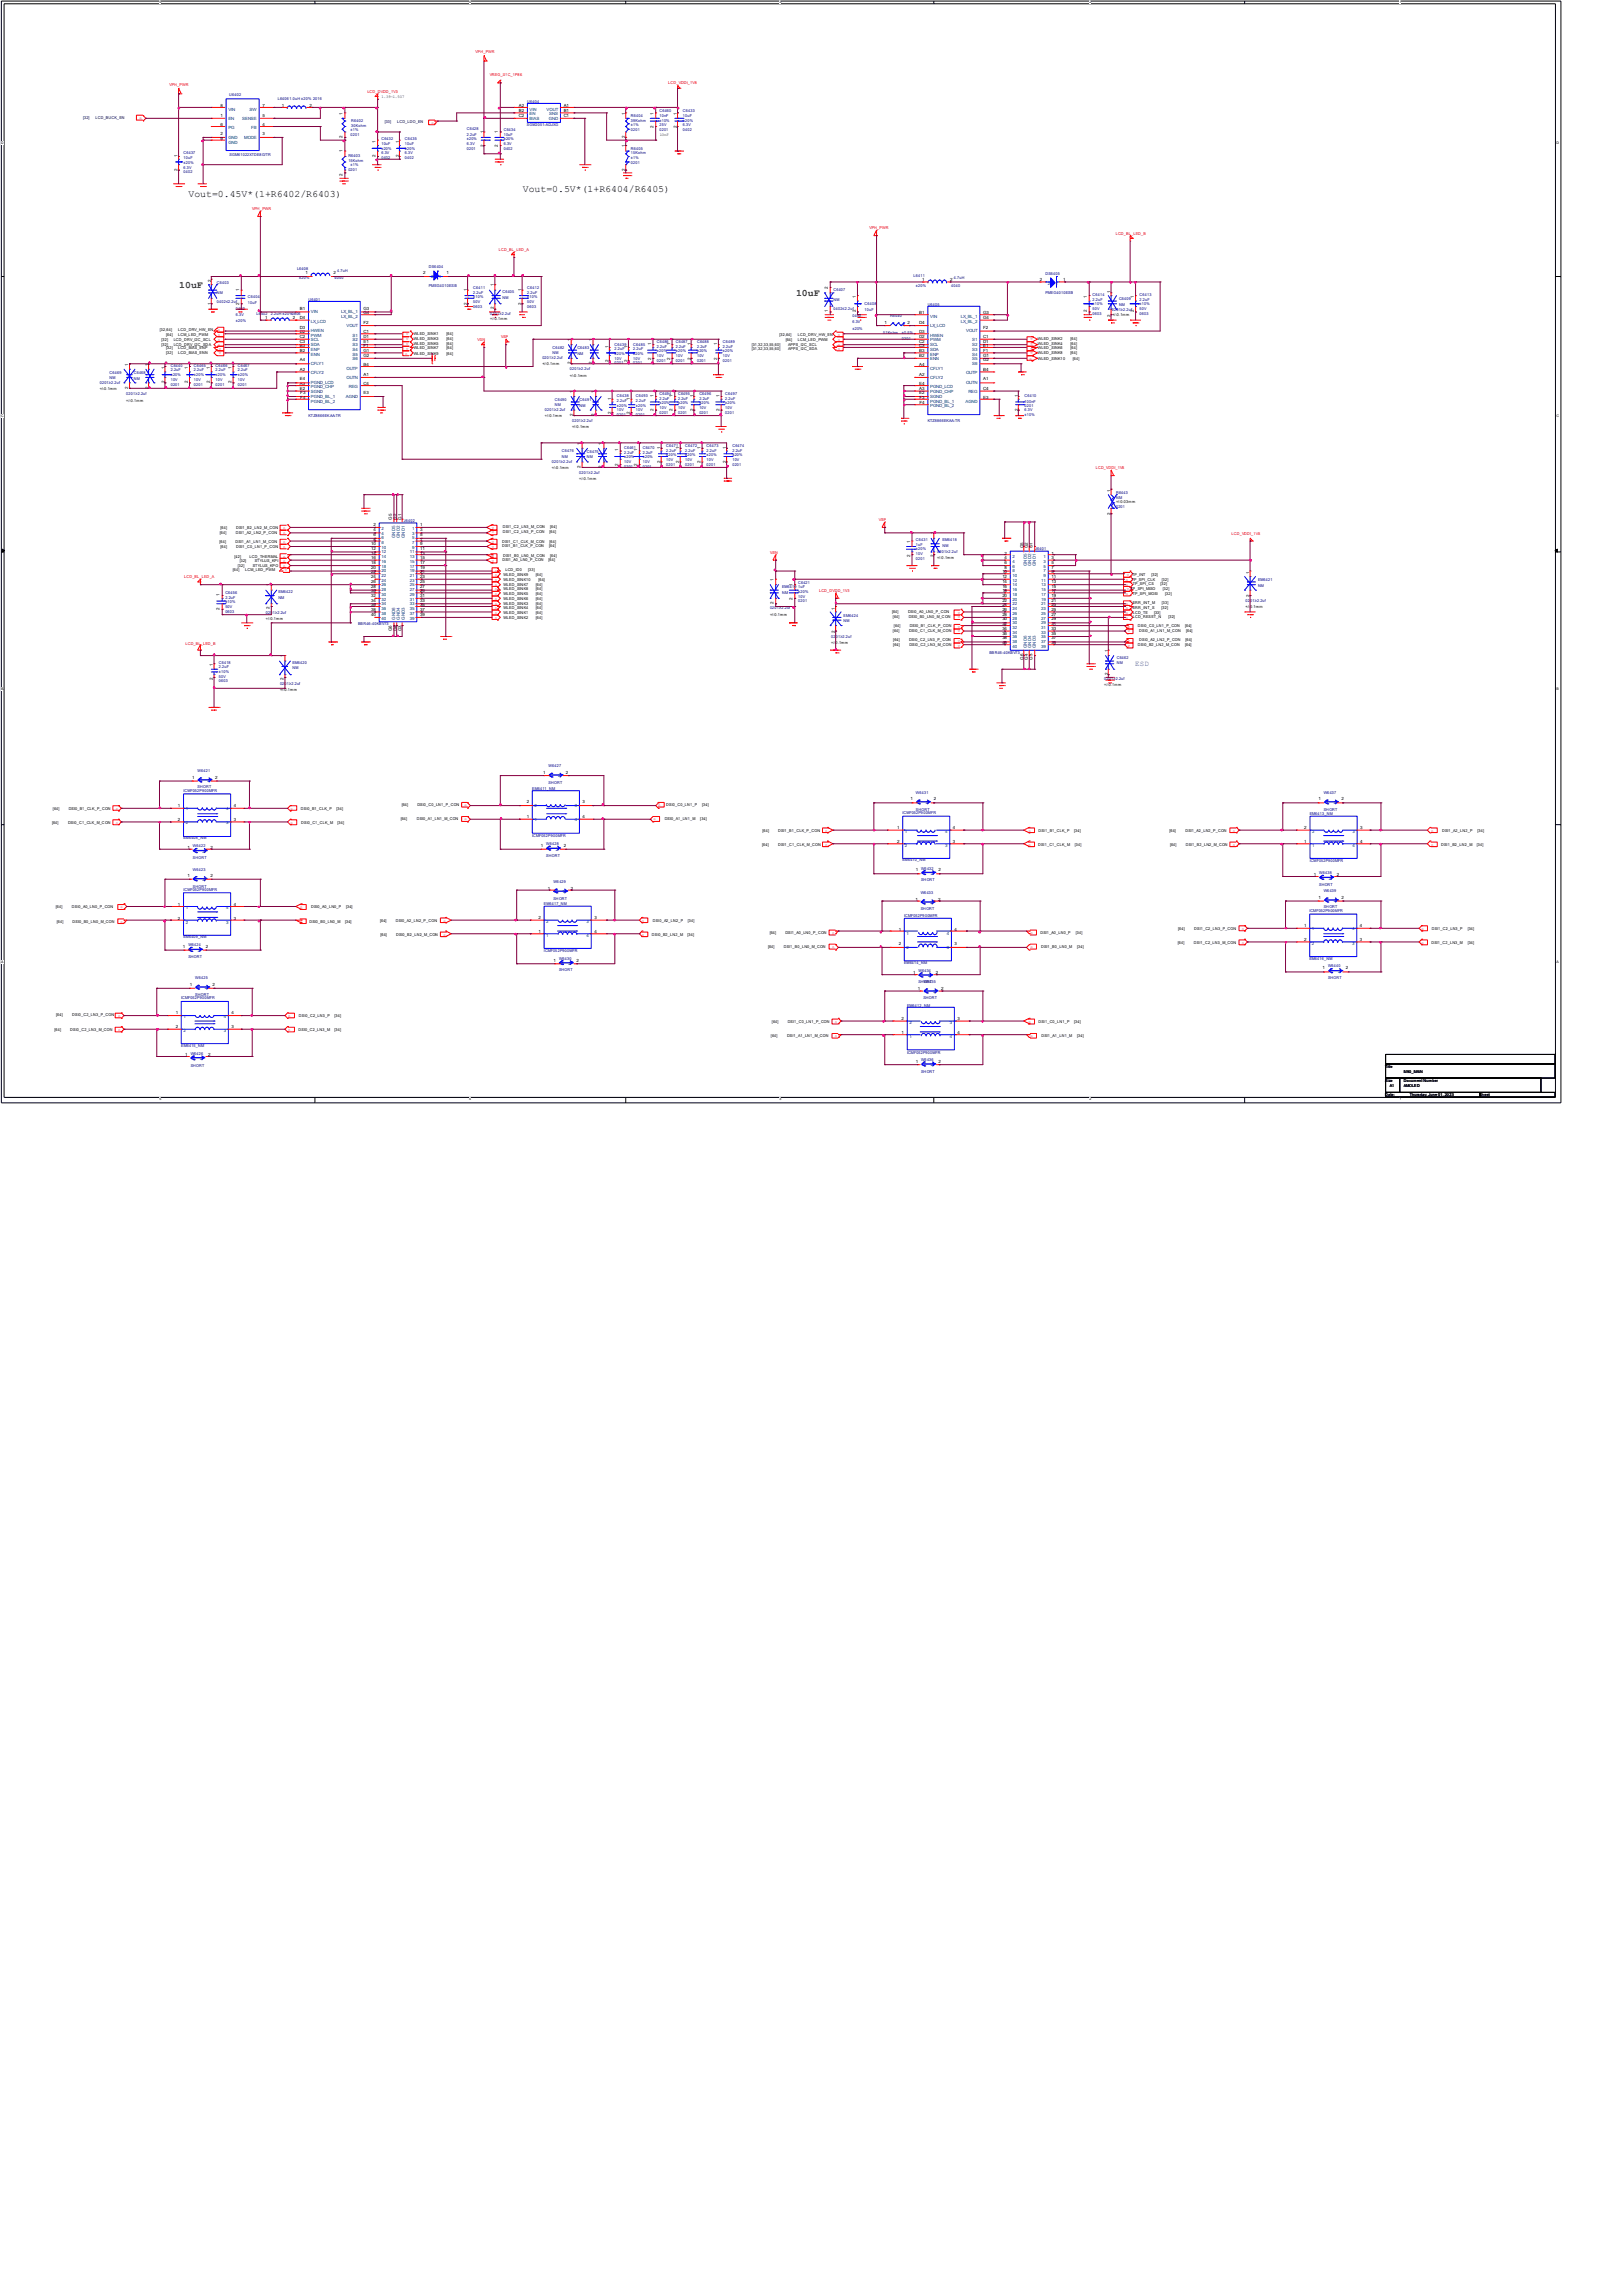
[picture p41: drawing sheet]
<svg xmlns="http://www.w3.org/2000/svg" width="210mm" height="297mm" viewBox="0 0 210 297" stroke-linecap="round" stroke-linejoin="round" font-family="sans-serif">
<defs><g id="words">
<g font-size="1.3">
<text x="24.4" y="25.4">Vout=0.45V*(1+R6402/R6403)</text>
<text x="67.7" y="24.8">Vout=0.5V*(1+R6404/R6405)</text>
</g>
<g font-size="1.3" fill="#008000">
<text x="23.2" y="37.3">10uF</text>
<text x="103" y="38.2">10uF</text>
</g>
<text font-size="1" fill="#408080" x="146.9" y="86.1">ESD</text>
<g font-size=".6">
<text x="28.5" y="13.8">8</text>
<text x="28.5" y="15.1">1</text>
<text x="28.5" y="16.3">6</text>
<text x="28.5" y="17.5">2</text>
<text x="33.9" y="13.8">7</text>
<text x="33.9" y="17.5">3</text>
<text x="33.9" y="16.3">4</text>
<text x="33.9" y="15.1">5</text>
<text x="36.4" y="13.8">1</text>
<text x="40" y="13.8">2</text>
<text x="44.3" y="17.8" transform="rotate(-90 44.3 17.8)">2</text>
<text x="44.3" y="14.8" transform="rotate(-90 44.3 14.8)">1</text>
<text x="62.6" y="17.3" transform="rotate(-90 62.6 17.3)">1</text>
<text x="64.4" y="17.3" transform="rotate(-90 64.4 17.3)">1</text>
<text x="67.1" y="14.4">B2</text>
<text x="67.1" y="13.8">A2</text>
<text x="67.1" y="15.1">C2</text>
<text x="72.9" y="15.1">C1</text>
<text x="72.9" y="14.4">B1</text>
<text x="72.9" y="13.8">A1</text>
<text x="80.9" y="17.8" transform="rotate(-90 80.9 17.8)">2</text>
<text x="80.9" y="14.8" transform="rotate(-90 80.9 14.8)">1</text>
<text x="84.5" y="16.6" transform="rotate(-90 84.5 16.6)">2</text>
<text x="84.5" y="14.8" transform="rotate(-90 84.5 14.8)">1</text>
<text x="87.6" y="16.6" transform="rotate(-90 87.6 16.6)">2</text>
<text x="87.6" y="14.8" transform="rotate(-90 87.6 14.8)">1</text>
<text x="23" y="22.1" transform="rotate(-90 23 22.1)">2</text>
<text x="23" y="20.3" transform="rotate(-90 23 20.3)">1</text>
<text x="28.5" y="18.1">9</text>
<text x="44.3" y="22.7" transform="rotate(-90 44.3 22.7)">2</text>
<text x="44.3" y="19.7" transform="rotate(-90 44.3 19.7)">1</text>
<text x="48.6" y="20.3" transform="rotate(-90 48.6 20.3)">2</text>
<text x="48.6" y="18.5" transform="rotate(-90 48.6 18.5)">1</text>
<text x="51.6" y="20.3" transform="rotate(-90 51.6 20.3)">2</text>
<text x="51.6" y="18.5" transform="rotate(-90 51.6 18.5)">1</text>
<text x="62.6" y="19.1" transform="rotate(-90 62.6 19.1)">2</text>
<text x="64.4" y="19.1" transform="rotate(-90 64.4 19.1)">2</text>
<text x="80.9" y="22.1" transform="rotate(-90 80.9 22.1)">2</text>
<text x="80.9" y="19.1" transform="rotate(-90 80.9 19.1)">1</text>
<text x="39.5" y="35.5">1</text>
<text x="43.1" y="35.5">2</text>
<text x="54.8" y="35.5">2</text>
<text x="57.8" y="35.5">1</text>
<text x="27.3" y="39.5" transform="rotate(-90 27.3 39.5)">1</text>
<text x="27.3" y="36.5" transform="rotate(-90 27.3 36.5)">2</text>
<text x="30.9" y="39.5" transform="rotate(-90 30.9 39.5)">2</text>
<text x="30.9" y="37.7" transform="rotate(-90 30.9 37.7)">1</text>
<text x="34.3" y="41.3">1</text>
<text x="37.9" y="41.3">2</text>
<text x="38.8" y="40">B1</text>
<text x="38.8" y="41.3">D4</text>
<text x="47" y="41.9">F2</text>
<text x="47" y="40">G3</text>
<text x="47" y="40.6">G4</text>
<text x="60.5" y="39.5" transform="rotate(-90 60.5 39.5)">2</text>
<text x="60.5" y="37.7" transform="rotate(-90 60.5 37.7)">1</text>
<text x="63.9" y="40" transform="rotate(-90 63.9 40)">2</text>
<text x="63.9" y="37" transform="rotate(-90 63.9 37)">1</text>
<text x="67.5" y="39.5" transform="rotate(-90 67.5 39.5)">2</text>
<text x="67.5" y="37.7" transform="rotate(-90 67.5 37.7)">1</text>
<text x="107.1" y="40.4" transform="rotate(-90 107.1 40.4)">1</text>
<text x="107.1" y="37.4" transform="rotate(-90 107.1 37.4)">2</text>
<text x="110.7" y="40.4" transform="rotate(-90 110.7 40.4)">2</text>
<text x="110.7" y="38.6" transform="rotate(-90 110.7 38.6)">1</text>
<text x="114.5" y="41.9">1</text>
<text x="117.4" y="41.9">2</text>
<text x="118.9" y="40.6">B1</text>
<text x="118.9" y="41.9">D4</text>
<text x="119.3" y="36.4">1</text>
<text x="122.9" y="36.4">2</text>
<text x="127.2" y="40.6">G3</text>
<text x="127.2" y="41.3">G4</text>
<text x="134.6" y="36.4">2</text>
<text x="137.6" y="36.4">1</text>
<text x="140.6" y="40.4" transform="rotate(-90 140.6 40.4)">2</text>
<text x="140.6" y="38.6" transform="rotate(-90 140.6 38.6)">1</text>
<text x="143.7" y="41" transform="rotate(-90 143.7 41)">2</text>
<text x="143.7" y="37.9" transform="rotate(-90 143.7 37.9)">1</text>
<text x="146.7" y="40.4" transform="rotate(-90 146.7 40.4)">2</text>
<text x="146.7" y="38.6" transform="rotate(-90 146.7 38.6)">1</text>
<text x="16.6" y="47.3" transform="rotate(-90 16.6 47.3)">1</text>
<text x="19.2" y="47.3" transform="rotate(-90 19.2 47.3)">1</text>
<text x="21.3" y="47.7" transform="rotate(-90 21.3 47.7)">1</text>
<text x="24.3" y="47.7" transform="rotate(-90 24.3 47.7)">1</text>
<text x="27.1" y="47.7" transform="rotate(-90 27.1 47.7)">1</text>
<text x="30" y="47.7" transform="rotate(-90 30 47.7)">1</text>
<text x="38.8" y="48">A2</text>
<text x="38.8" y="46.7">A4</text>
<text x="38.8" y="45.6">B2</text>
<text x="38.8" y="44.9">B3</text>
<text x="38.8" y="43.7">C2</text>
<text x="38.8" y="44.3">C3</text>
<text x="38.8" y="43.1">D2</text>
<text x="38.8" y="42.5">D3</text>
<text x="47" y="47.4">B4</text>
<text x="47" y="43.1">C1</text>
<text x="47" y="43.7">D1</text>
<text x="47" y="44.3">E1</text>
<text x="47" y="44.9">F1</text>
<text x="47" y="45.6">G1</text>
<text x="47" y="46.1">G2</text>
<text x="73.9" y="47.1" transform="rotate(-90 73.9 47.1)">2</text>
<text x="73.9" y="44.1" transform="rotate(-90 73.9 44.1)">1</text>
<text x="76.6" y="47.1" transform="rotate(-90 76.6 47.1)">2</text>
<text x="76.6" y="44.1" transform="rotate(-90 76.6 44.1)">1</text>
<text x="78.7" y="46.8" transform="rotate(-90 78.7 46.8)">2</text>
<text x="78.7" y="45" transform="rotate(-90 78.7 45)">1</text>
<text x="81.2" y="46.8" transform="rotate(-90 81.2 46.8)">2</text>
<text x="81.2" y="45" transform="rotate(-90 81.2 45)">1</text>
<text x="84.2" y="46.5" transform="rotate(-90 84.2 46.5)">2</text>
<text x="84.2" y="44.7" transform="rotate(-90 84.2 44.7)">1</text>
<text x="86.7" y="46.5" transform="rotate(-90 86.7 46.5)">2</text>
<text x="86.7" y="44.7" transform="rotate(-90 86.7 44.7)">1</text>
<text x="89.4" y="46.5" transform="rotate(-90 89.4 46.5)">2</text>
<text x="89.4" y="44.7" transform="rotate(-90 89.4 44.7)">1</text>
<text x="92.8" y="46.5" transform="rotate(-90 92.8 46.5)">2</text>
<text x="92.8" y="44.7" transform="rotate(-90 92.8 44.7)">1</text>
<text x="118.9" y="47.4">A4</text>
<text x="118.9" y="46.1">B2</text>
<text x="118.9" y="45.6">B3</text>
<text x="118.9" y="44.3">C2</text>
<text x="118.9" y="44.9">C3</text>
<text x="118.9" y="43.7">D2</text>
<text x="118.9" y="43.1">D3</text>
<text x="127.2" y="48">B4</text>
<text x="127.2" y="43.7">C1</text>
<text x="127.2" y="44.3">D1</text>
<text x="127.2" y="44.9">E1</text>
<text x="127.2" y="45.6">F1</text>
<text x="127.2" y="42.5">F2</text>
<text x="127.2" y="46.1">G1</text>
<text x="127.2" y="46.7">G2</text>
<text x="16.6" y="50.3" transform="rotate(-90 16.6 50.3)">2</text>
<text x="19.2" y="50.3" transform="rotate(-90 19.2 50.3)">2</text>
<text x="21.3" y="49.6" transform="rotate(-90 21.3 49.6)">2</text>
<text x="24.3" y="49.6" transform="rotate(-90 24.3 49.6)">2</text>
<text x="27.1" y="49.6" transform="rotate(-90 27.1 49.6)">2</text>
<text x="30" y="49.6" transform="rotate(-90 30 49.6)">2</text>
<text x="38.8" y="49.8">A3</text>
<text x="38.8" y="50.4">E2</text>
<text x="38.8" y="49.2">E4</text>
<text x="38.9" y="51">F3</text>
<text x="38.9" y="51.6">F4</text>
<text x="47" y="48.6">A1</text>
<text x="47" y="49.8">C4</text>
<text x="47" y="51">E3</text>
<text x="74.2" y="53.8" transform="rotate(-90 74.2 53.8)">2</text>
<text x="74.2" y="50.8" transform="rotate(-90 74.2 50.8)">1</text>
<text x="76.9" y="53.8" transform="rotate(-90 76.9 53.8)">2</text>
<text x="76.9" y="50.8" transform="rotate(-90 76.9 50.8)">1</text>
<text x="79.1" y="53.5" transform="rotate(-90 79.1 53.5)">2</text>
<text x="79.1" y="51.7" transform="rotate(-90 79.1 51.7)">1</text>
<text x="81.5" y="53.5" transform="rotate(-90 81.5 53.5)">2</text>
<text x="81.5" y="51.7" transform="rotate(-90 81.5 51.7)">1</text>
<text x="84.5" y="53.2" transform="rotate(-90 84.5 53.2)">2</text>
<text x="84.5" y="51.4" transform="rotate(-90 84.5 51.4)">1</text>
<text x="87" y="53.2" transform="rotate(-90 87 53.2)">2</text>
<text x="87" y="51.4" transform="rotate(-90 87 51.4)">1</text>
<text x="89.7" y="53.2" transform="rotate(-90 89.7 53.2)">2</text>
<text x="89.7" y="51.4" transform="rotate(-90 89.7 51.4)">1</text>
<text x="93.1" y="53.2" transform="rotate(-90 93.1 53.2)">2</text>
<text x="93.1" y="51.4" transform="rotate(-90 93.1 51.4)">1</text>
<text x="118.9" y="48.6">A2</text>
<text x="118.9" y="50.4">A3</text>
<text x="118.9" y="51">E2</text>
<text x="118.9" y="49.8">E4</text>
<text x="119" y="51.6">F3</text>
<text x="119" y="52.2">F4</text>
<text x="127.2" y="49.2">A1</text>
<text x="127.2" y="50.4">C4</text>
<text x="127.2" y="51.6">E3</text>
<text x="131.7" y="53.2" transform="rotate(-90 131.7 53.2)">2</text>
<text x="131.7" y="51.4" transform="rotate(-90 131.7 51.4)">1</text>
<text x="75.1" y="57.5" transform="rotate(-90 75.1 57.5)">1</text>
<text x="77.9" y="57.5" transform="rotate(-90 77.9 57.5)">1</text>
<text x="80" y="58.4" transform="rotate(-90 80 58.4)">1</text>
<text x="82.4" y="58.4" transform="rotate(-90 82.4 58.4)">1</text>
<text x="85.5" y="59.9" transform="rotate(-90 85.5 59.9)">2</text>
<text x="85.5" y="58.1" transform="rotate(-90 85.5 58.1)">1</text>
<text x="87.9" y="59.9" transform="rotate(-90 87.9 59.9)">2</text>
<text x="87.9" y="58.1" transform="rotate(-90 87.9 58.1)">1</text>
<text x="90.6" y="59.9" transform="rotate(-90 90.6 59.9)">2</text>
<text x="90.6" y="58.1" transform="rotate(-90 90.6 58.1)">1</text>
<text x="94" y="59.9" transform="rotate(-90 94 59.9)">2</text>
<text x="94" y="58.1" transform="rotate(-90 94 58.1)">1</text>
<text x="75.1" y="60.5" transform="rotate(-90 75.1 60.5)">2</text>
<text x="77.9" y="60.5" transform="rotate(-90 77.9 60.5)">2</text>
<text x="80" y="60.2" transform="rotate(-90 80 60.2)">2</text>
<text x="82.4" y="60.2" transform="rotate(-90 82.4 60.2)">2</text>
<text x="143.7" y="63.6" transform="rotate(-90 143.7 63.6)">1</text>
<text x="48" y="70.5">10</text>
<text x="48" y="71.1">12</text>
<text x="48" y="71.8">14</text>
<text x="48.3" y="68.1">2</text>
<text x="48.3" y="68.7">4</text>
<text x="48.3" y="69.3">6</text>
<text x="48.3" y="69.9">8</text>
<text x="50.7" y="67.2" transform="rotate(-90 50.7 67.2)">G5</text>
<text x="51.3" y="67.2" transform="rotate(-90 51.3 67.2)">G2</text>
<text x="51.9" y="67.2" transform="rotate(-90 51.9 67.2)">G1</text>
<text x="54.4" y="68.1">1</text>
<text x="54.4" y="68.7">3</text>
<text x="54.4" y="69.3">5</text>
<text x="54.4" y="69.9">7</text>
<text x="54.4" y="70.5">9</text>
<text x="54.4" y="71.1">11</text>
<text x="54.4" y="71.8">13</text>
<text x="117.8" y="70.3" transform="rotate(-90 117.8 70.3)">1</text>
<text x="120.8" y="69.1" transform="rotate(-90 120.8 69.1)">1</text>
<text x="130" y="71.8">2</text>
<text x="132.4" y="70.9" transform="rotate(-90 132.4 70.9)">G5</text>
<text x="133" y="70.9" transform="rotate(-90 133 70.9)">G2</text>
<text x="133.6" y="70.9" transform="rotate(-90 133.6 70.9)">G1</text>
<text x="136" y="71.8">1</text>
<text x="143.7" y="66.6" transform="rotate(-90 143.7 66.6)">2</text>
<text x="28.4" y="77.1" transform="rotate(-90 28.4 77.1)">1</text>
<text x="34.9" y="75.8" transform="rotate(-90 34.9 75.8)">1</text>
<text x="48" y="72.3">16</text>
<text x="48" y="73">18</text>
<text x="48" y="73.6">20</text>
<text x="48" y="74.2">22</text>
<text x="48" y="74.8">24</text>
<text x="48" y="75.4">26</text>
<text x="48" y="76">28</text>
<text x="48" y="76.6">30</text>
<text x="48" y="77.2">32</text>
<text x="48" y="77.9">34</text>
<text x="54.4" y="72.3">15</text>
<text x="54.4" y="73">17</text>
<text x="54.4" y="73.6">19</text>
<text x="54.4" y="74.2">21</text>
<text x="54.4" y="74.8">23</text>
<text x="54.4" y="75.4">25</text>
<text x="54.4" y="76">27</text>
<text x="54.4" y="76.6">29</text>
<text x="54.4" y="77.2">31</text>
<text x="54.4" y="77.9">33</text>
<text x="100.1" y="75.2" transform="rotate(-90 100.1 75.2)">1</text>
<text x="102.5" y="77.6" transform="rotate(-90 102.5 77.6)">2</text>
<text x="102.5" y="75.8" transform="rotate(-90 102.5 75.8)">1</text>
<text x="117.8" y="72.1" transform="rotate(-90 117.8 72.1)">2</text>
<text x="120.8" y="72.1" transform="rotate(-90 120.8 72.1)">2</text>
<text x="129.7" y="74.2">10</text>
<text x="129.7" y="74.8">12</text>
<text x="129.7" y="75.4">14</text>
<text x="129.7" y="76">16</text>
<text x="129.7" y="76.6">18</text>
<text x="129.7" y="77.2">20</text>
<text x="129.7" y="77.9">22</text>
<text x="130" y="72.3">4</text>
<text x="130" y="73">6</text>
<text x="130" y="73.6">8</text>
<text x="136" y="72.3">3</text>
<text x="136" y="73">5</text>
<text x="136" y="73.6">7</text>
<text x="136" y="74.2">9</text>
<text x="136" y="74.8">11</text>
<text x="136" y="75.4">13</text>
<text x="136" y="76">15</text>
<text x="136" y="76.6">17</text>
<text x="136" y="77.2">19</text>
<text x="136" y="77.9">21</text>
<text x="161.7" y="77.3" transform="rotate(-90 161.7 77.3)">2</text>
<text x="161.7" y="74.3" transform="rotate(-90 161.7 74.3)">1</text>
<text x="28.4" y="78.9" transform="rotate(-90 28.4 78.9)">2</text>
<text x="34.9" y="78.8" transform="rotate(-90 34.9 78.8)">2</text>
<text x="48" y="78.4">36</text>
<text x="48" y="79.1">38</text>
<text x="48" y="79.7">40</text>
<text x="50.7" y="81.7" transform="rotate(-90 50.7 81.7)">G6</text>
<text x="51.3" y="81.7" transform="rotate(-90 51.3 81.7)">G4</text>
<text x="51.9" y="81.7" transform="rotate(-90 51.9 81.7)">G3</text>
<text x="54.4" y="78.4">35</text>
<text x="54.4" y="79.1">37</text>
<text x="54.4" y="79.7">39</text>
<text x="100.1" y="78.2" transform="rotate(-90 100.1 78.2)">2</text>
<text x="108" y="81.9" transform="rotate(-90 108 81.9)">2</text>
<text x="108" y="78.8" transform="rotate(-90 108 78.8)">1</text>
<text x="129.7" y="78.4">24</text>
<text x="129.7" y="79.1">26</text>
<text x="129.7" y="79.7">28</text>
<text x="129.7" y="80.3">30</text>
<text x="129.7" y="80.9">32</text>
<text x="129.7" y="81.5">34</text>
<text x="129.7" y="82.1">36</text>
<text x="129.7" y="82.7">38</text>
<text x="129.7" y="83.3">40</text>
<text x="136" y="78.4">23</text>
<text x="136" y="79.1">25</text>
<text x="136" y="79.7">27</text>
<text x="136" y="80.3">29</text>
<text x="136" y="80.9">31</text>
<text x="136" y="81.5">33</text>
<text x="136" y="82.1">35</text>
<text x="136" y="82.7">37</text>
<text x="136" y="83.3">39</text>
<text x="27.6" y="87.9" transform="rotate(-90 27.6 87.9)">2</text>
<text x="27.6" y="86.1" transform="rotate(-90 27.6 86.1)">1</text>
<text x="36.7" y="87.9" transform="rotate(-90 36.7 87.9)">2</text>
<text x="36.7" y="84.9" transform="rotate(-90 36.7 84.9)">1</text>
<text x="132.4" y="85.4" transform="rotate(-90 132.4 85.4)">G6</text>
<text x="133" y="85.4" transform="rotate(-90 133 85.4)">G4</text>
<text x="133.6" y="85.4" transform="rotate(-90 133.6 85.4)">G3</text>
<text x="143.4" y="87.3" transform="rotate(-90 143.4 87.3)">2</text>
<text x="143.4" y="84.3" transform="rotate(-90 143.4 84.3)">1</text>
<text x="24.8" y="100.7">1</text>
<text x="27.9" y="100.7">2</text>
<text x="70.3" y="100.1">1</text>
<text x="73.2" y="100.1">2</text>
<text x="23" y="104.4">1</text>
<text x="23" y="106.2">2</text>
<text x="30.3" y="106.2">3</text>
<text x="30.3" y="104.4">4</text>
<text x="68.2" y="105.7">1</text>
<text x="68.2" y="103.9">2</text>
<text x="75.4" y="103.9">3</text>
<text x="75.4" y="105.7">4</text>
<text x="116.1" y="107.2">1</text>
<text x="117.8" y="103.5">1</text>
<text x="120.8" y="103.5">2</text>
<text x="123.3" y="107.2">4</text>
<text x="168.8" y="107.2">2</text>
<text x="170.6" y="103.5">1</text>
<text x="173.6" y="103.5">2</text>
<text x="176" y="107.2">3</text>
<text x="24.3" y="113.5">1</text>
<text x="24.3" y="109.9">1</text>
<text x="27.2" y="113.5">2</text>
<text x="27.2" y="109.9">2</text>
<text x="70" y="109.6">1</text>
<text x="72.9" y="109.6">2</text>
<text x="116.1" y="109.1">2</text>
<text x="118.5" y="112.7">1</text>
<text x="121.4" y="112.7">2</text>
<text x="123.3" y="109.1">3</text>
<text x="168.8" y="109.1">1</text>
<text x="170" y="113.3">1</text>
<text x="173" y="113.3">2</text>
<text x="176" y="109.1">4</text>
<text x="23" y="117.2">1</text>
<text x="23" y="119">2</text>
<text x="30.3" y="119">3</text>
<text x="30.3" y="117.2">4</text>
<text x="69.7" y="118.9">2</text>
<text x="70.9" y="115.1">1</text>
<text x="73.9" y="115.1">2</text>
<text x="76.9" y="118.9">3</text>
<text x="118.4" y="116.5">1</text>
<text x="121.4" y="116.5">2</text>
<text x="168.7" y="119.9">1</text>
<text x="170.6" y="116.2">1</text>
<text x="173.6" y="116.2">2</text>
<text x="176" y="119.9">4</text>
<text x="23.7" y="122.6">1</text>
<text x="26.6" y="122.6">2</text>
<text x="69.7" y="120.7">1</text>
<text x="71.6" y="124.4">1</text>
<text x="74.6" y="124.4">2</text>
<text x="76.9" y="120.7">4</text>
<text x="116.3" y="120.4">1</text>
<text x="116.3" y="122.3">2</text>
<text x="118.1" y="125.9">1</text>
<text x="121.1" y="125.9">2</text>
<text x="123.5" y="122.3">3</text>
<text x="123.5" y="120.4">4</text>
<text x="168.7" y="121.8">2</text>
<text x="171.1" y="125.4">1</text>
<text x="174.1" y="125.4">2</text>
<text x="176" y="121.8">3</text>
<text x="22.7" y="131.2">1</text>
<text x="24.6" y="127.5">1</text>
<text x="27.5" y="127.5">2</text>
<text x="30" y="131.2">4</text>
<text x="116.7" y="132">2</text>
<text x="118.8" y="128">1</text>
<text x="121.8" y="128">2</text>
<text x="123.9" y="132">3</text>
<text x="22.7" y="133">2</text>
<text x="24" y="136.7">1</text>
<text x="26.9" y="136.7">2</text>
<text x="30" y="133">3</text>
<text x="116.7" y="133.8">1</text>
<text x="118.5" y="137.5">1</text>
<text x="121.4" y="137.5">2</text>
<text x="123.9" y="133.8">4</text>
</g>
<g font-size=".6" fill="#004080">
<text x="29.5" y="14.3">VIN</text>
<text x="29.5" y="15.5">EN</text>
<text x="29.5" y="16.7">PG</text>
<text x="29.5" y="17.9">GND</text>
<text x="31.3" y="15.5">SENSE</text>
<text x="31.6" y="17.9">MODE</text>
<text x="32.3" y="14.3">SW</text>
<text x="32.5" y="16.7">FB</text>
<text x="68.5" y="14.9">EN</text>
<text x="68.5" y="14.3">VIN</text>
<text x="68.5" y="15.5">BIAS</text>
<text x="70.7" y="14.3">VOUT</text>
<text x="71" y="15.5">GND</text>
<text x="71.1" y="14.9">SNS</text>
<text x="29.5" y="18.6">GND</text>
<text x="55.8" y="35.9">2</text>
<text x="56.8" y="35.9">1</text>
<text x="40.2" y="40.5">VIN</text>
<text x="40.2" y="41.7">LX_LCD</text>
<text x="44.1" y="40.5">LX_BL_1</text>
<text x="44.1" y="41.1">LX_BL_2</text>
<text x="120.3" y="41.1">VIN</text>
<text x="124.3" y="41.1">LX_BL_1</text>
<text x="124.3" y="41.7">LX_BL_2</text>
<text x="135.6" y="36.9">2</text>
<text x="136.6" y="36.9">1</text>
<text x="40.2" y="47.2">CFLY1</text>
<text x="40.2" y="46">ENN</text>
<text x="40.2" y="45.4">ENP</text>
<text x="40.2" y="44.2">SCL</text>
<text x="40.2" y="44.8">SDA</text>
<text x="40.2" y="43.6">PWM</text>
<text x="40.2" y="43">HWEN</text>
<text x="44.8" y="47.8">OUTP</text>
<text x="44.8" y="42.3">VOUT</text>
<text x="45.6" y="43.6">S1</text>
<text x="45.6" y="44.2">S2</text>
<text x="45.6" y="44.8">S3</text>
<text x="45.6" y="45.4">S4</text>
<text x="45.6" y="46">S5</text>
<text x="45.6" y="46.6">S6</text>
<text x="120.3" y="47.8">CFLY1</text>
<text x="120.3" y="46.6">ENN</text>
<text x="120.3" y="46">ENP</text>
<text x="120.3" y="44.8">SCL</text>
<text x="120.3" y="45.4">SDA</text>
<text x="120.3" y="44.2">PWM</text>
<text x="120.3" y="43.6">HWEN</text>
<text x="120.3" y="42.3">LX_LCD</text>
<text x="125" y="43">VOUT</text>
<text x="125.8" y="44.2">S1</text>
<text x="125.8" y="44.8">S2</text>
<text x="125.8" y="45.4">S3</text>
<text x="125.8" y="46">S4</text>
<text x="125.8" y="46.6">S5</text>
<text x="125.8" y="47.2">S6</text>
<text x="40.2" y="48.4">CFLY2</text>
<text x="40.2" y="50.2">PGND_CHP</text>
<text x="40.2" y="50.9">SGND</text>
<text x="40.2" y="49.7">PGND_LCD</text>
<text x="40.2" y="51.5">PGND_BL_1</text>
<text x="40.2" y="52.1">PGND_BL_2</text>
<text x="44.7" y="51.5">AGND</text>
<text x="44.8" y="49.1">OUTN</text>
<text x="45.1" y="50.2">REG</text>
<text x="120.3" y="49.1">CFLY2</text>
<text x="120.3" y="50.9">PGND_CHP</text>
<text x="120.3" y="51.5">SGND</text>
<text x="120.3" y="50.2">PGND_LCD</text>
<text x="120.3" y="52.1">PGND_BL_1</text>
<text x="120.3" y="52.7">PGND_BL_2</text>
<text x="124.9" y="52.1">AGND</text>
<text x="125" y="49.7">OUTN</text>
<text x="125" y="48.4">OUTP</text>
<text x="125.3" y="50.9">REG</text>
<text x="49.4" y="68.5">2</text>
<text x="49.4" y="69.2">4</text>
<text x="49.4" y="69.8">6</text>
<text x="49.4" y="70.4">8</text>
<text x="49.4" y="71">10</text>
<text x="49.4" y="71.6">12</text>
<text x="51.1" y="69.6" transform="rotate(-90 51.1 69.6)">GND5</text>
<text x="51.7" y="69.6" transform="rotate(-90 51.7 69.6)">GND2</text>
<text x="52.4" y="69.6" transform="rotate(-90 52.4 69.6)">GND1</text>
<text x="53" y="71.6">11</text>
<text x="53.3" y="68.5">1</text>
<text x="53.3" y="69.2">3</text>
<text x="53.3" y="69.8">5</text>
<text x="53.3" y="70.4">7</text>
<text x="53.3" y="71">9</text>
<text x="49.4" y="72.2">14</text>
<text x="49.4" y="72.8">16</text>
<text x="49.4" y="73.4">18</text>
<text x="49.4" y="74">20</text>
<text x="49.4" y="74.6">22</text>
<text x="49.4" y="75.3">24</text>
<text x="49.4" y="75.9">26</text>
<text x="49.4" y="76.5">28</text>
<text x="49.4" y="77.1">30</text>
<text x="49.4" y="77.7">32</text>
<text x="53" y="72.2">13</text>
<text x="53" y="72.8">15</text>
<text x="53" y="73.4">17</text>
<text x="53" y="74">19</text>
<text x="53" y="74.6">21</text>
<text x="53" y="75.3">23</text>
<text x="53" y="75.9">25</text>
<text x="53" y="76.5">27</text>
<text x="53" y="77.1">29</text>
<text x="53" y="77.7">31</text>
<text x="131" y="72.2">2</text>
<text x="131" y="72.8">4</text>
<text x="131" y="73.4">6</text>
<text x="131" y="74">8</text>
<text x="131" y="74.6">10</text>
<text x="131" y="75.3">12</text>
<text x="131" y="75.9">14</text>
<text x="131" y="76.5">16</text>
<text x="131" y="77.1">18</text>
<text x="131" y="77.7">20</text>
<text x="132.8" y="73.3" transform="rotate(-90 132.8 73.3)">GND5</text>
<text x="133.4" y="73.3" transform="rotate(-90 133.4 73.3)">GND2</text>
<text x="134" y="73.3" transform="rotate(-90 134 73.3)">GND1</text>
<text x="134.7" y="75.3">11</text>
<text x="134.7" y="75.9">13</text>
<text x="134.7" y="76.5">15</text>
<text x="134.7" y="77.1">17</text>
<text x="134.7" y="77.7">19</text>
<text x="135" y="72.2">1</text>
<text x="135" y="72.8">3</text>
<text x="135" y="73.4">5</text>
<text x="135" y="74">7</text>
<text x="135" y="74.6">9</text>
<text x="49.4" y="78.3">34</text>
<text x="49.4" y="78.9">36</text>
<text x="49.4" y="79.5">38</text>
<text x="49.4" y="80.1">40</text>
<text x="51.1" y="80.2" transform="rotate(-90 51.1 80.2)">GND6</text>
<text x="51.7" y="80.2" transform="rotate(-90 51.7 80.2)">GND4</text>
<text x="52.4" y="80.2" transform="rotate(-90 52.4 80.2)">GND3</text>
<text x="53" y="78.3">33</text>
<text x="53" y="78.9">35</text>
<text x="53" y="79.5">37</text>
<text x="53" y="80.1">39</text>
<text x="131" y="78.3">22</text>
<text x="131" y="78.9">24</text>
<text x="131" y="79.5">26</text>
<text x="131" y="80.1">28</text>
<text x="131" y="80.7">30</text>
<text x="131" y="81.4">32</text>
<text x="131" y="82">34</text>
<text x="131" y="82.6">36</text>
<text x="131" y="83.2">38</text>
<text x="131" y="83.8">40</text>
<text x="132.8" y="83.8" transform="rotate(-90 132.8 83.8)">GND6</text>
<text x="133.4" y="83.8" transform="rotate(-90 133.4 83.8)">GND4</text>
<text x="134" y="83.8" transform="rotate(-90 134 83.8)">GND3</text>
<text x="134.7" y="78.3">21</text>
<text x="134.7" y="78.9">23</text>
<text x="134.7" y="79.5">25</text>
<text x="134.7" y="80.1">27</text>
<text x="134.7" y="80.7">29</text>
<text x="134.7" y="81.4">31</text>
<text x="134.7" y="82">33</text>
<text x="134.7" y="82.6">35</text>
<text x="134.7" y="83.2">37</text>
<text x="134.7" y="83.8">39</text>
<text x="25.9" y="101.2">1</text>
<text x="26.8" y="101.2">2</text>
<text x="71.3" y="100.5">1</text>
<text x="72.2" y="100.5">2</text>
<text x="24" y="104.8">1</text>
<text x="24" y="106.6">2</text>
<text x="29.2" y="106.6">3</text>
<text x="29.2" y="104.8">4</text>
<text x="69.2" y="106.2">1</text>
<text x="69.2" y="104.4">2</text>
<text x="74.4" y="104.4">3</text>
<text x="74.4" y="106.2">4</text>
<text x="117.1" y="107.7">1</text>
<text x="118.8" y="104">1</text>
<text x="119.8" y="104">2</text>
<text x="122.3" y="107.7">4</text>
<text x="169.8" y="107.7">2</text>
<text x="171.6" y="104">1</text>
<text x="172.6" y="104">2</text>
<text x="175" y="107.7">3</text>
<text x="25.3" y="114">1</text>
<text x="25.3" y="110.3">1</text>
<text x="26.2" y="114">2</text>
<text x="26.2" y="110.3">2</text>
<text x="71" y="110">1</text>
<text x="71.9" y="110">2</text>
<text x="117.1" y="109.5">2</text>
<text x="119.5" y="113.2">1</text>
<text x="120.4" y="113.2">2</text>
<text x="122.3" y="109.5">3</text>
<text x="169.8" y="109.5">1</text>
<text x="171" y="113.8">1</text>
<text x="171.9" y="113.8">2</text>
<text x="175" y="109.5">4</text>
<text x="24" y="117.6">1</text>
<text x="24" y="119.5">2</text>
<text x="29.2" y="119.5">3</text>
<text x="29.2" y="117.6">4</text>
<text x="70.7" y="119.3">2</text>
<text x="71.9" y="115.6">1</text>
<text x="72.8" y="115.6">2</text>
<text x="75.9" y="119.3">3</text>
<text x="119.5" y="117">1</text>
<text x="120.4" y="117">2</text>
<text x="171.6" y="116.7">1</text>
<text x="172.6" y="116.7">2</text>
<text x="24.7" y="123.1">1</text>
<text x="25.6" y="123.1">2</text>
<text x="70.7" y="121.2">1</text>
<text x="72.6" y="124.8">1</text>
<text x="73.6" y="124.8">2</text>
<text x="75.9" y="121.2">4</text>
<text x="117.3" y="120.9">1</text>
<text x="117.3" y="122.8">2</text>
<text x="122.5" y="122.8">3</text>
<text x="122.5" y="120.9">4</text>
<text x="169.7" y="120.4">1</text>
<text x="169.7" y="122.2">2</text>
<text x="172.2" y="125.9">1</text>
<text x="173.1" y="125.9">2</text>
<text x="174.9" y="122.2">3</text>
<text x="174.9" y="120.4">4</text>
<text x="23.7" y="131.7">1</text>
<text x="25.6" y="128">1</text>
<text x="26.5" y="128">2</text>
<text x="29" y="131.7">4</text>
<text x="119.2" y="126.4">1</text>
<text x="119.8" y="128.5">1</text>
<text x="120.1" y="126.4">2</text>
<text x="120.8" y="128.5">2</text>
<text x="23.7" y="133.5">2</text>
<text x="25" y="137.1">1</text>
<text x="25.9" y="137.1">2</text>
<text x="29" y="133.5">3</text>
<text x="117.7" y="134.3">1</text>
<text x="117.7" y="132.5">2</text>
<text x="119.5" y="137.9">1</text>
<text x="120.4" y="137.9">2</text>
<text x="122.9" y="132.5">3</text>
<text x="122.9" y="134.3">4</text>
</g>
<g font-size=".5">
<text x="20.6" y=".4">5</text>
<text x="60.7" y=".4">4</text>
<text x="100.8" y=".4">3</text>
<text x="141" y=".4">2</text>
<text x="181.1" y=".4">1</text>
<text x="49.4" y="12.7">1.39~1.507</text>
<text x="85.4" y="17.6">10nF</text>
<text x=".2" y="18.6">D</text>
<text x="201.4" y="18.6">D</text>
<text x="63.4" y="41.4">+/-0.1mm</text>
<text x="143.9" y="40.9">+/-0.1mm</text>
<text x="20.7" y="42.8">[32,64]</text>
<text x="20.9" y="44.1">[32]</text>
<text x="20.9" y="44.7">[32]</text>
<text x="21.5" y="43.5">[64]</text>
<text x="21.5" y="45.2">[32]</text>
<text x="21.5" y="45.8">[32]</text>
<text x="22.5" y="44.1">LCD_DRV_I2C_SCL</text>
<text x="22.5" y="44.7">LCD_DRV_I2C_SDA</text>
<text x="23.1" y="42.8">LCD_DRV_HW_EN</text>
<text x="23.1" y="43.5">LCM_LED_PWM</text>
<text x="23.1" y="45.2">LCD_BIAS_ENP</text>
<text x="23.1" y="45.8">LCD_BIAS_ENN</text>
<text x="53.5" y="43.3">WLED_SINK1</text>
<text x="53.5" y="43.9">WLED_SINK3</text>
<text x="53.5" y="44.6">WLED_SINK5</text>
<text x="53.5" y="45.2">WLED_SINK7</text>
<text x="53.5" y="45.9">WLED_SINK9</text>
<text x="57.8" y="43.3">[64]</text>
<text x="57.8" y="43.9">[64]</text>
<text x="57.8" y="44.6">[64]</text>
<text x="57.8" y="45.2">[64]</text>
<text x="57.8" y="45.9">[64]</text>
<text x="70.2" y="47.2">+/-0.1mm</text>
<text x="97.3" y="44.7">[31,32,33,55,60]</text>
<text x="97.3" y="45.3">[31,32,33,55,60]</text>
<text x="100.9" y="43.5">[32,64]</text>
<text x="101.7" y="44.1">[64]</text>
<text x="102" y="44.7">APPS_I2C_SCL</text>
<text x="102" y="45.3">APPS_I2C_SDA</text>
<text x="103.2" y="43.5">LCD_DRV_HW_EN</text>
<text x="103.2" y="44.1">LCM_LED_PWM</text>
<text x="134.3" y="43.9">WLED_SINK2</text>
<text x="134.3" y="44.6">WLED_SINK4</text>
<text x="134.3" y="45.2">WLED_SINK6</text>
<text x="134.3" y="45.8">WLED_SINK8</text>
<text x="134.3" y="46.5">WLED_SINK10</text>
<text x="138.5" y="43.9">[64]</text>
<text x="138.5" y="44.6">[64]</text>
<text x="138.5" y="45.2">[64]</text>
<text x="138.5" y="45.8">[64]</text>
<text x="138.8" y="46.5">[64]</text>
<text x=".2" y="53.9">C</text>
<text x="12.9" y="50.5">+/-0.1mm</text>
<text x="16.3" y="51.9">+/-0.1mm</text>
<text x="70.5" y="53.9">+/-0.1mm</text>
<text x="73.7" y="48.7">+/-0.1mm</text>
<text x="201.4" y="53.9">C</text>
<text x="74" y="55.4">+/-0.1mm</text>
<text x="71.4" y="60.7">+/-0.1mm</text>
<text x="75" y="62.1">+/-0.1mm</text>
<text x="144.4" y="65.1">+/-0.03mm</text>
<text x="28.4" y="70.3">[64]</text>
<text x="28.4" y="69.1">[64]</text>
<text x="28.5" y="68.5">[64]</text>
<text x="28.5" y="70.9">[64]</text>
<text x="30.5" y="70.3">DSI1_A1_LN1_M_CON</text>
<text x="30.5" y="69.1">DSI1_A2_LN2_P_CON</text>
<text x="30.6" y="68.5">DSI1_B2_LN2_M_CON</text>
<text x="30.6" y="70.9">DSI1_C0_LN1_P_CON</text>
<text x="65" y="70.2">DSI1_C1_CLK_M_CON</text>
<text x="65" y="70.8">DSI1_B1_CLK_P_CON</text>
<text x="65.1" y="68.3">DSI1_C2_LN3_M_CON</text>
<text x="65.1" y="69">DSI1_C2_LN3_P_CON</text>
<text x="71.1" y="70.8">[64]</text>
<text x="71.1" y="69">[64]</text>
<text x="71.1" y="70.2">[64]</text>
<text x="71.2" y="68.3">[64]</text>
<text x="30.1" y="73.9">[64]</text>
<text x="30.3" y="72.1">[42]</text>
<text x="30.8" y="73.3">[32]</text>
<text x="31" y="72.7">[32]</text>
<text x="31.7" y="73.9">LCM_LED_PWM</text>
<text x="32.3" y="72.1">LCD_THERMAL</text>
<text x="32.7" y="73.3">STYLUS_KPO</text>
<text x="33" y="72.7">STYLUS_KPI</text>
<text x="65" y="72.6">DSI1_A0_LN0_P_CON</text>
<text x="65.1" y="72">DSI1_B0_LN0_M_CON</text>
<text x="65.1" y="74.5">WLED_SINK9</text>
<text x="65.1" y="75.2">WLED_SINK10</text>
<text x="65.1" y="75.8">WLED_SINK7</text>
<text x="65.1" y="76.4">WLED_SINK8</text>
<text x="65.1" y="77">WLED_SINK5</text>
<text x="65.1" y="77.6">WLED_SINK6</text>
<text x="65.4" y="73.8">LCD_ID0</text>
<text x="68.4" y="73.8">[33]</text>
<text x="69.3" y="74.5">[64]</text>
<text x="69.3" y="75.8">[64]</text>
<text x="69.3" y="76.4">[64]</text>
<text x="69.3" y="77">[64]</text>
<text x="69.3" y="77.6">[64]</text>
<text x="69.7" y="75.2">[64]</text>
<text x="71" y="72.6">[64]</text>
<text x="71.2" y="72">[64]</text>
<text x="121.3" y="72.3">+/-0.1mm</text>
<text x="146.3" y="76.3">TP_SPI_MISO</text>
<text x="146.4" y="75.2">TP_SPI_CLK</text>
<text x="146.5" y="74.5">TP_INT</text>
<text x="146.6" y="75.7">TP_SPI_CS</text>
<text x="146.6" y="76.9">TP_SPI_MOSI</text>
<text x="149" y="74.5">[32]</text>
<text x="150.2" y="75.7">[32]</text>
<text x="150.3" y="75.2">[32]</text>
<text x="150.5" y="76.3">[32]</text>
<text x="150.8" y="76.9">[32]</text>
<text x="34.4" y="80.2">+/-0.1mm</text>
<text x="65.1" y="78.2">WLED_SINK3</text>
<text x="65.1" y="78.8">WLED_SINK4</text>
<text x="65.1" y="79.4">WLED_SINK1</text>
<text x="65.1" y="80.1">WLED_SINK2</text>
<text x="69.3" y="78.2">[64]</text>
<text x="69.3" y="78.8">[64]</text>
<text x="69.3" y="79.4">[64]</text>
<text x="69.3" y="80.1">[64]</text>
<text x="99.6" y="79.6">+/-0.1mm</text>
<text x="107.5" y="83.3">+/-0.1mm</text>
<text x="115.4" y="79.3">[64]</text>
<text x="115.5" y="79.9">[64]</text>
<text x="115.5" y="81.7">[64]</text>
<text x="115.6" y="83">[64]</text>
<text x="115.6" y="83.6">[64]</text>
<text x="115.7" y="81.2">[64]</text>
<text x="117.5" y="79.3">DSI0_A0_LN0_P_CON</text>
<text x="117.6" y="79.9">DSI0_B0_LN0_M_CON</text>
<text x="117.6" y="81.7">DSI0_C1_CLK_M_CON</text>
<text x="117.6" y="83">DSI0_C2_LN3_P_CON</text>
<text x="117.7" y="83.6">DSI0_C2_LN3_M_CON</text>
<text x="117.7" y="81.2">DSI0_B1_CLK_P_CON</text>
<text x="146.6" y="78.1">ERR_INT_M</text>
<text x="146.6" y="78.8">ERR_INT_S</text>
<text x="146.6" y="79.4">LCD_TE</text>
<text x="146.6" y="80">LCD_RESET_N</text>
<text x="147.2" y="81.2">DSI0_C0_LN1_P_CON</text>
<text x="147.2" y="83.6">DSI0_B2_LN2_M_CON</text>
<text x="147.4" y="81.7">DSI0_A1_LN1_M_CON</text>
<text x="147.4" y="83">DSI0_A2_LN2_P_CON</text>
<text x="149.3" y="79.4">[33]</text>
<text x="150.3" y="78.8">[32]</text>
<text x="150.3" y="78.1">[33]</text>
<text x="151.2" y="80">[32]</text>
<text x="153.3" y="81.2">[64]</text>
<text x="153.3" y="83.6">[64]</text>
<text x="153.4" y="83">[64]</text>
<text x="153.5" y="81.7">[64]</text>
<text x="161.2" y="78.7">+/-0.1mm</text>
<text x=".2" y="89.3">B</text>
<text x="36.2" y="89.4">+/-0.1mm</text>
<text x="142.9" y="88.8">+/-0.1mm</text>
<text x="201.4" y="89.3">B</text>
<text x="6.7" y="106.6">[64]</text>
<text x="6.9" y="104.7">[64]</text>
<text x="8.8" y="106.6">DSI0_C1_CLK_M_CON</text>
<text x="8.9" y="104.7">DSI0_B1_CLK_P_CON</text>
<text x="38.9" y="104.7">DSI0_B1_CLK_P</text>
<text x="39" y="106.6">DSI0_C1_CLK_M</text>
<text x="43.6" y="104.7">[34]</text>
<text x="43.7" y="106.6">[34]</text>
<text x="51.8" y="106.1">[64]</text>
<text x="52" y="104.3">[64]</text>
<text x="53.9" y="106.1">DSI0_A1_LN1_M_CON</text>
<text x="54" y="104.3">DSI0_C0_LN1_P_CON</text>
<text x="86" y="106.1">DSI0_A1_LN1_M</text>
<text x="86.2" y="104.3">DSI0_C0_LN1_P</text>
<text x="90.6" y="106.1">[34]</text>
<text x="90.9" y="104.3">[34]</text>
<text x="98.7" y="107.6">[64]</text>
<text x="100.7" y="107.6">DSI1_B1_CLK_P_CON</text>
<text x="134.4" y="107.6">DSI1_B1_CLK_P</text>
<text x="139" y="107.6">[34]</text>
<text x="151.3" y="107.6">[64]</text>
<text x="153.4" y="107.6">DSI1_A2_LN2_P_CON</text>
<text x="186.6" y="107.6">DSI1_A2_LN2_P</text>
<text x="191.2" y="107.6">[34]</text>
<text x="98.6" y="109.4">[64]</text>
<text x="100.7" y="109.4">DSI1_C1_CLK_M_CON</text>
<text x="134.3" y="109.4">DSI1_C1_CLK_M</text>
<text x="139.1" y="109.4">[34]</text>
<text x="151.4" y="109.4">[64]</text>
<text x="153.4" y="109.4">DSI1_B2_LN2_M_CON</text>
<text x="186.5" y="109.4">DSI1_B2_LN2_M</text>
<text x="191.1" y="109.4">[34]</text>
<text x="7.2" y="117.5">[64]</text>
<text x="7.4" y="119.4">[64]</text>
<text x="9.3" y="117.5">DSI0_A0_LN0_P_CON</text>
<text x="9.4" y="119.4">DSI0_B0_LN0_M_CON</text>
<text x="40" y="119.4">DSI0_B0_LN0_M</text>
<text x="40.3" y="117.5">DSI0_A0_LN0_P</text>
<text x="44.7" y="119.4">[34]</text>
<text x="44.8" y="117.5">[34]</text>
<text x="49.2" y="119.3">[64]</text>
<text x="51.2" y="119.3">DSI0_A2_LN2_P_CON</text>
<text x="84.5" y="119.3">DSI0_A2_LN2_P</text>
<text x="89" y="119.3">[34]</text>
<text x=".2" y="124.6">A</text>
<text x="49.2" y="121.1">[64]</text>
<text x="51.3" y="121.1">DSI0_B2_LN2_M_CON</text>
<text x="84.4" y="121.1">DSI0_B2_LN2_M</text>
<text x="89" y="121.1">[34]</text>
<text x="99.4" y="122.6">[64]</text>
<text x="99.6" y="120.8">[64]</text>
<text x="101.4" y="122.6">DSI1_B0_LN0_M_CON</text>
<text x="101.6" y="120.8">DSI1_A0_LN0_P_CON</text>
<text x="134.6" y="120.8">DSI1_A0_LN0_P</text>
<text x="134.7" y="122.6">DSI1_B0_LN0_M</text>
<text x="139.2" y="120.8">[34]</text>
<text x="139.4" y="122.6">[34]</text>
<text x="152.4" y="122.1">[64]</text>
<text x="152.5" y="120.3">[64]</text>
<text x="154.5" y="122.1">DSI1_C2_LN3_M_CON</text>
<text x="154.5" y="120.3">DSI1_C2_LN3_P_CON</text>
<text x="185.2" y="122.1">DSI1_C2_LN3_M</text>
<text x="185.3" y="120.3">DSI1_C2_LN3_P</text>
<text x="189.9" y="120.3">[34]</text>
<text x="189.9" y="122.1">[34]</text>
<text x="201.4" y="124.6">A</text>
<text x="7.3" y="131.5">[64]</text>
<text x="9.4" y="131.5">DSI0_C2_LN3_P_CON</text>
<text x="38.7" y="131.6">DSI0_C2_LN3_P</text>
<text x="43.3" y="131.6">[34]</text>
<text x="7.1" y="133.4">[64]</text>
<text x="9.1" y="133.4">DSI0_C2_LN3_M_CON</text>
<text x="38.6" y="133.4">DSI0_C2_LN3_M</text>
<text x="43.3" y="133.4">[34]</text>
<text x="99.8" y="134.2">[64]</text>
<text x="99.9" y="132.3">[64]</text>
<text x="101.8" y="134.2">DSI1_A1_LN1_M_CON</text>
<text x="101.9" y="132.3">DSI1_C0_LN1_P_CON</text>
<text x="134.4" y="132.3">DSI1_C0_LN1_P</text>
<text x="134.8" y="134.2">DSI1_A1_LN1_M</text>
<text x="139" y="132.3">[34]</text>
<text x="139.4" y="134.2">[34]</text>
<text x="20.6" y="142.3">5</text>
<text x="60.7" y="142.3">4</text>
<text x="100.8" y="142.3">3</text>
<text x="141" y="142.3">2</text>
<text x="179.2" y="138.1">Title</text>
<text x="179.2" y="140">Size</text>
<text x="179.2" y="141.8">Date:</text>
<text x="179.8" y="140.6">A1</text>
<text x="181.1" y="142.3">1</text>
<text x="181.7" y="140">Document Number</text>
<text x="181.7" y="140.6">AMOLED</text>
<text x="181.7" y="138.8">M80_MAIN</text>
<text x="182.4" y="141.8">Thursday, June 01, 2023</text>
<text x="191.4" y="141.8">Sheet</text>
</g>
<g font-size=".5" fill="#f00">
<text x="21.9" y="11.2">VPH_PWR</text>
<text x="61.5" y="6.9">VPH_PWR</text>
<text x="63.4" y="9.9">VREG_S1C_1P86</text>
<text x="86.5" y="10.8">LCD_VDDI_1V8</text>
<text x="18" y="15.4">o</text>
<text x="47.5" y="12.1">LCD_DVDD_1V3</text>
<text x="55.8" y="16">o</text>
<text x="32.6" y="27.2">VPH_PWR</text>
<text x="112.5" y="29.6">VPH_PWR</text>
<text x="64.5" y="32.5">LCD_BL_LED_A</text>
<text x="144.4" y="30.4">LCD_BL_LED_B</text>
<text x="28.2" y="42.8">o</text>
<text x="28.2" y="43.5">o</text>
<text x="28.2" y="44.1">o</text>
<text x="28.2" y="44.7">o</text>
<text x="28.6" y="45" transform="rotate(-180 28.6 45)">o</text>
<text x="28.6" y="45.6" transform="rotate(-180 28.6 45.6)">o</text>
<text x="52.4" y="45.9">o</text>
<text x="52.8" y="43.1" transform="rotate(-180 52.8 43.1)">o</text>
<text x="52.8" y="43.8" transform="rotate(-180 52.8 43.8)">o</text>
<text x="52.8" y="44.4" transform="rotate(-180 52.8 44.4)">o</text>
<text x="52.8" y="45" transform="rotate(-180 52.8 45)">o</text>
<text x="61.8" y="44.1">VSN</text>
<text x="64.8" y="43.8">VSP</text>
<text x="108.4" y="43.5">o</text>
<text x="108.4" y="44.1">o</text>
<text x="108.4" y="44.7">o</text>
<text x="108.4" y="45.3">o</text>
<text x="133.2" y="46.5">o</text>
<text x="133.6" y="43.8" transform="rotate(-180 133.6 43.8)">o</text>
<text x="133.6" y="44.4" transform="rotate(-180 133.6 44.4)">o</text>
<text x="133.6" y="45" transform="rotate(-180 133.6 45)">o</text>
<text x="133.6" y="45.6" transform="rotate(-180 133.6 45.6)">o</text>
<text x="141.8" y="60.7">LCD_VDDI_1V8</text>
<text x="36.6" y="68.5">o</text>
<text x="36.6" y="69.1">o</text>
<text x="36.6" y="70.3">o</text>
<text x="36.6" y="70.9">o</text>
<text x="63.9" y="68.2" transform="rotate(-180 63.9 68.2)">o</text>
<text x="63.9" y="68.7" transform="rotate(-180 63.9 68.7)">o</text>
<text x="63.9" y="70" transform="rotate(-180 63.9 70)">o</text>
<text x="63.9" y="70.6" transform="rotate(-180 63.9 70.6)">o</text>
<text x="63.9" y="71.8" transform="rotate(-180 63.9 71.8)">o</text>
<text x="99.7" y="71.7">VSN</text>
<text x="113.7" y="67.4">VSP</text>
<text x="159.4" y="69.3">LCD_VDDI_1V8</text>
<text x="23.8" y="74.8">LCD_BL_LED_A</text>
<text x="36.6" y="72.1">o</text>
<text x="36.6" y="72.7">o</text>
<text x="36.6" y="73.3">o</text>
<text x="37.2" y="73.6" transform="rotate(-180 37.2 73.6)">o</text>
<text x="63.9" y="72.4" transform="rotate(-180 63.9 72.4)">o</text>
<text x="64" y="74">o</text>
<text x="64" y="74.5">o</text>
<text x="64" y="75.2">o</text>
<text x="64" y="75.8">o</text>
<text x="64" y="76.4">o</text>
<text x="64" y="77">o</text>
<text x="64" y="77.6">o</text>
<text x="106" y="76.6">LCD_DVDD_1V3</text>
<text x="145.7" y="75.2">o</text>
<text x="145.7" y="75.8">o</text>
<text x="145.7" y="77">o</text>
<text x="146.1" y="74.3" transform="rotate(-180 146.1 74.3)">o</text>
<text x="146.1" y="76.1" transform="rotate(-180 146.1 76.1)">o</text>
<text x="24" y="83.4">LCD_BL_LED_B</text>
<text x="64" y="78.2">o</text>
<text x="64" y="78.8">o</text>
<text x="64" y="79.4">o</text>
<text x="64" y="80.1">o</text>
<text x="124.2" y="79.1" transform="rotate(-180 124.2 79.1)">o</text>
<text x="124.2" y="79.7" transform="rotate(-180 124.2 79.7)">o</text>
<text x="124.2" y="80.9" transform="rotate(-180 124.2 80.9)">o</text>
<text x="124.2" y="81.5" transform="rotate(-180 124.2 81.5)">o</text>
<text x="124.2" y="82.8" transform="rotate(-180 124.2 82.8)">o</text>
<text x="124.2" y="83.4" transform="rotate(-180 124.2 83.4)">o</text>
<text x="145.7" y="78.2">o</text>
<text x="145.7" y="78.8">o</text>
<text x="145.7" y="79.4">o</text>
<text x="145.7" y="80.1">o</text>
<text x="146.2" y="80.9" transform="rotate(-180 146.2 80.9)">o</text>
<text x="146.2" y="81.5" transform="rotate(-180 146.2 81.5)">o</text>
<text x="146.2" y="82.8" transform="rotate(-180 146.2 82.8)">o</text>
<text x="146.2" y="83.4" transform="rotate(-180 146.2 83.4)">o</text>
<text x="15" y="104.7">o</text>
<text x="15" y="106.6">o</text>
<text x="37.6" y="104.7">o</text>
<text x="37.6" y="106.6">o</text>
<text x="60.1" y="104.3">o</text>
<text x="60.1" y="106.1">o</text>
<text x="84.6" y="106.1">o</text>
<text x="85.1" y="104.3">o</text>
<text x="106.8" y="107.6">o</text>
<text x="133.1" y="107.6">o</text>
<text x="159.5" y="107.6">o</text>
<text x="185.2" y="107.6">o</text>
<text x="106.8" y="109.4">o</text>
<text x="133.1" y="109.4">o</text>
<text x="159.5" y="109.4">o</text>
<text x="185.2" y="109.4">o</text>
<text x="15.6" y="117.5">o</text>
<text x="15.6" y="119.4">o</text>
<text x="38.8" y="117.5">o</text>
<text x="38.8" y="119.4">o</text>
<text x="57.4" y="119.3">o</text>
<text x="83" y="119.3">o</text>
<text x="57.4" y="121.1">o</text>
<text x="83" y="121.1">o</text>
<text x="107.7" y="120.8">o</text>
<text x="107.7" y="122.6">o</text>
<text x="133.3" y="120.8">o</text>
<text x="133.3" y="122.6">o</text>
<text x="160.7" y="120.3">o</text>
<text x="160.7" y="122.1">o</text>
<text x="183.9" y="120.3">o</text>
<text x="183.9" y="122.1">o</text>
<text x="15.3" y="131.6">o</text>
<text x="37.3" y="131.6">o</text>
<text x="15.3" y="133.4">o</text>
<text x="37.3" y="133.4">o</text>
<text x="108" y="132.3">o</text>
<text x="108" y="134.2">o</text>
<text x="133.1" y="132.3">o</text>
<text x="133.3" y="134.2">o</text>
</g>
<g font-size=".5" fill="#000040">
<text x="10.8" y="15.4">[32]</text>
<text x="12.4" y="15.4">LCD_BUCK_EN</text>
<text x="49.8" y="16">[33]</text>
<text x="51.4" y="16">LCD_LDO_EN</text>
</g>
<g font-size=".5" fill="#000080">
<text x="29.7" y="12.4">U6402</text>
<text x="35.9" y="13">L64061.0uH ±20% 2016</text>
<text x="45.4" y="16.9">±1%</text>
<text x="45.4" y="17.6">0201</text>
<text x="45.5" y="15.7">R6402</text>
<text x="45.5" y="16.5">30Kohm</text>
<text x="60.4" y="16.8">C6428</text>
<text x="60.4" y="17.6">2.2uF</text>
<text x="65.2" y="16.9">C6434</text>
<text x="65.2" y="17.6">10uF</text>
<text x="68.2" y="16.3">SGM2051-ADJXG</text>
<text x="68.2" y="13.3">U6404</text>
<text x="81.6" y="15.1">R6404</text>
<text x="81.6" y="15.7">39Kohm</text>
<text x="81.6" y="16.3">±1%</text>
<text x="81.6" y="16.9">0201</text>
<text x="85.3" y="14.5">C6460</text>
<text x="85.3" y="15.1">10nF</text>
<text x="85.3" y="16.9">0201</text>
<text x="85.3" y="16.3">25V</text>
<text x="85.3" y="15.7">±10%</text>
<text x="88.4" y="14.5">C6433</text>
<text x="88.4" y="15.1">10uF</text>
<text x="88.4" y="16.9">0402</text>
<text x="88.4" y="16.3">6.3V</text>
<text x="88.4" y="15.7">±20%</text>
<text x="23.7" y="20">C6437</text>
<text x="23.7" y="20.6">10uF</text>
<text x="23.7" y="22.4">0402</text>
<text x="23.7" y="21.8">6.3V</text>
<text x="23.7" y="21.2">±20%</text>
<text x="29.7" y="20.2">SGM61022XTDE8G/TR</text>
<text x="45.1" y="20.3">R6403</text>
<text x="45.1" y="20.9">15Kohm</text>
<text x="45.1" y="22.1">0201</text>
<text x="45.4" y="21.5">±1%</text>
<text x="49.4" y="18.2">C6432</text>
<text x="49.4" y="18.8">10uF</text>
<text x="49.4" y="20.6">0402</text>
<text x="49.4" y="20">6.3V</text>
<text x="49.4" y="19.4">±20%</text>
<text x="52.4" y="18.2">C6435</text>
<text x="52.4" y="18.8">10uF</text>
<text x="52.4" y="20.6">0402</text>
<text x="52.4" y="20">6.3V</text>
<text x="52.4" y="19.4">±20%</text>
<text x="60.4" y="19.4">0201</text>
<text x="60.4" y="18.8">6.3V</text>
<text x="60.4" y="18.2">±20%</text>
<text x="65.2" y="19.4">0402</text>
<text x="65.2" y="18.8">6.3V</text>
<text x="65.2" y="18.2">±20%</text>
<text x="81.6" y="19.4">R6405</text>
<text x="81.6" y="20">15Kohm</text>
<text x="81.6" y="20.6">±1%</text>
<text x="81.6" y="21.2">0201</text>
<text x="38.4" y="34.9">L6408</text>
<text x="43.6" y="35.2">4.7uH</text>
<text x="55.5" y="34.6">DS6404</text>
<text x="118.2" y="35.9">L6411</text>
<text x="135.3" y="35.6">DS6405</text>
<text x="28.1" y="36.7">C6403</text>
<text x="28.1" y="38">NM</text>
<text x="28.1" y="39.2">0402≤2.2uf</text>
<text x="30.5" y="40.1">0402</text>
<text x="30.5" y="40.9">6.3V</text>
<text x="30.5" y="41.7">±20%</text>
<text x="32.1" y="38.6">C6404</text>
<text x="32.1" y="39.3">10uF</text>
<text x="33.2" y="40.7">L6402</text>
<text x="35" y="40.7">2.2uH ±20%0806</text>
<text x="38.7" y="36.2">±20%</text>
<text x="39.9" y="38.9">U6401</text>
<text x="43.3" y="36.2">4040</text>
<text x="55.5" y="37.1">PMEG4010ESB</text>
<text x="61.2" y="37.4">C6411</text>
<text x="61.2" y="38">2.2uF</text>
<text x="61.2" y="39.8">0603</text>
<text x="61.2" y="39.2">50V</text>
<text x="61.2" y="38.6">±10%</text>
<text x="63.4" y="40.7">0201≥2.2uf</text>
<text x="65" y="37.9">C6405</text>
<text x="65" y="38.7">NM</text>
<text x="68.2" y="37.4">C6412</text>
<text x="68.2" y="38">2.2uF</text>
<text x="68.2" y="39.8">0603</text>
<text x="68.2" y="39.2">50V</text>
<text x="68.2" y="38.6">±10%</text>
<text x="107.8" y="37.7">C6407</text>
<text x="107.8" y="38.9">NM</text>
<text x="107.8" y="40.1">0402≤2.2uf</text>
<text x="110.3" y="41">0402</text>
<text x="110.3" y="41.8">6.3V</text>
<text x="111.9" y="39.5">C6408</text>
<text x="111.9" y="40.2">10uF</text>
<text x="115.2" y="41">R6440</text>
<text x="118.5" y="37.1">±20%</text>
<text x="120" y="39.6">U6405</text>
<text x="123.1" y="37.1">4040</text>
<text x="123.4" y="36.2">4.7uH</text>
<text x="135.3" y="38.1">PMEG4010ESB</text>
<text x="141.4" y="38.3">C6414</text>
<text x="141.4" y="38.9">2.2uF</text>
<text x="141.4" y="40.7">0603</text>
<text x="141.4" y="40.1">50V</text>
<text x="141.4" y="39.5">±10%</text>
<text x="143.9" y="40.2">0201≥2.2uf</text>
<text x="144.8" y="38.8">C6409</text>
<text x="144.8" y="39.6">NM</text>
<text x="147.5" y="38.3">C6413</text>
<text x="147.5" y="38.9">2.2uF</text>
<text x="147.5" y="40.7">0603</text>
<text x="147.5" y="40.1">50V</text>
<text x="147.5" y="39.5">±10%</text>
<text x="22.1" y="47.4">C6440</text>
<text x="25.1" y="47.4">C6465</text>
<text x="27.9" y="47.4">C6466</text>
<text x="30.8" y="47.4">C6467</text>
<text x="70.2" y="46.4">0201≥2.2uf</text>
<text x="71.5" y="45.1">C6482</text>
<text x="71.5" y="45.8">NM</text>
<text x="73.7" y="47.9">0201≥2.2uf</text>
<text x="74.7" y="45.2">C6483</text>
<text x="74.7" y="45.9">NM</text>
<text x="79.5" y="44.7">C6439</text>
<text x="79.5" y="45.3">2.2uF</text>
<text x="79.5" y="47.1">0201</text>
<text x="79.5" y="46.5">10V</text>
<text x="79.5" y="45.9">±20%</text>
<text x="81.9" y="44.7">C6485</text>
<text x="81.9" y="45.3">2.2uF</text>
<text x="81.9" y="47.1">0201</text>
<text x="81.9" y="46.5">10V</text>
<text x="81.9" y="45.9">±20%</text>
<text x="85" y="44.4">C6486</text>
<text x="85" y="45">2.2uF</text>
<text x="85" y="46.8">0201</text>
<text x="85" y="46.2">10V</text>
<text x="85" y="45.6">±20%</text>
<text x="87.4" y="44.4">C6487</text>
<text x="87.4" y="45">2.2uF</text>
<text x="87.4" y="46.8">0201</text>
<text x="87.4" y="46.2">10V</text>
<text x="87.4" y="45.6">±20%</text>
<text x="90.2" y="44.4">C6488</text>
<text x="90.2" y="45">2.2uF</text>
<text x="90.2" y="46.8">0201</text>
<text x="90.2" y="46.2">10V</text>
<text x="90.2" y="45.6">±20%</text>
<text x="93.5" y="44.4">C6489</text>
<text x="93.5" y="45">2.2uF</text>
<text x="93.5" y="46.8">0201</text>
<text x="93.5" y="46.2">10V</text>
<text x="93.5" y="45.6">±20%</text>
<text x="110.3" y="42.6">±20%</text>
<text x="114.3" y="43.2">51Kohm</text>
<text x="116.7" y="43.2">±0.5%</text>
<text x="116.7" y="43.9">0201</text>
<text x="12.9" y="49.7">0201≥2.2uf</text>
<text x="14.2" y="48.3">C6469</text>
<text x="14.2" y="49.1">NM</text>
<text x="16.3" y="51.1">0201≥2.2uf</text>
<text x="17.3" y="48.4">C6468</text>
<text x="17.3" y="49.1">NM</text>
<text x="22.1" y="48">2.2uF</text>
<text x="22.1" y="49.9">0201</text>
<text x="22.1" y="49.3">10V</text>
<text x="22.1" y="48.6">±20%</text>
<text x="25.1" y="48">2.2uF</text>
<text x="25.1" y="49.9">0201</text>
<text x="25.1" y="49.3">10V</text>
<text x="25.1" y="48.6">±20%</text>
<text x="27.9" y="48">2.2uF</text>
<text x="27.9" y="49.9">0201</text>
<text x="27.9" y="49.3">10V</text>
<text x="27.9" y="48.6">±20%</text>
<text x="30.8" y="48">2.2uF</text>
<text x="30.8" y="49.9">0201</text>
<text x="30.8" y="49.3">10V</text>
<text x="30.8" y="48.6">±20%</text>
<text x="39.9" y="53.9">KTZ8866EKAA-TR</text>
<text x="70.5" y="53.2">0201≥2.2uf</text>
<text x="71.8" y="51.8">C6490</text>
<text x="71.8" y="52.5">NM</text>
<text x="75" y="51.9">C6491</text>
<text x="75" y="52.6">NM</text>
<text x="79.8" y="51.4">C6438</text>
<text x="79.8" y="52">2.2uF</text>
<text x="79.8" y="53.8">0201</text>
<text x="79.8" y="53.2">10V</text>
<text x="79.8" y="52.6">±20%</text>
<text x="82.3" y="51.4">C6493</text>
<text x="82.3" y="52">2.2uF</text>
<text x="82.3" y="53.8">0201</text>
<text x="82.3" y="53.2">10V</text>
<text x="82.3" y="52.6">±20%</text>
<text x="85.3" y="51.1">C6494</text>
<text x="85.3" y="51.7">2.2uF</text>
<text x="85.3" y="53.5">0201</text>
<text x="85.3" y="52.9">10V</text>
<text x="85.3" y="52.3">±20%</text>
<text x="87.7" y="51.1">C6495</text>
<text x="87.7" y="51.7">2.2uF</text>
<text x="87.7" y="53.5">0201</text>
<text x="87.7" y="52.9">10V</text>
<text x="87.7" y="52.3">±20%</text>
<text x="90.5" y="51.1">C6496</text>
<text x="90.5" y="51.7">2.2uF</text>
<text x="90.5" y="53.5">0201</text>
<text x="90.5" y="52.9">10V</text>
<text x="90.5" y="52.3">±20%</text>
<text x="93.8" y="51.1">C6497</text>
<text x="93.8" y="51.7">2.2uF</text>
<text x="93.8" y="53.5">0201</text>
<text x="93.8" y="52.9">10V</text>
<text x="93.8" y="52.3">±20%</text>
<text x="132.6" y="51.4">C6410</text>
<text x="132.6" y="52.1">100nF</text>
<text x="132.6" y="52.6">0201</text>
<text x="132.6" y="53.2">6.3V</text>
<text x="132.6" y="53.8">±10%</text>
<text x="71.4" y="59.9">0201≥2.2uf</text>
<text x="72.7" y="58.5">C6476</text>
<text x="72.7" y="59.3">NM</text>
<text x="74" y="54.6">0201≥2.2uf</text>
<text x="75.9" y="58.6">C6475</text>
<text x="75.9" y="59.3">NM</text>
<text x="80.8" y="58.1">C6461</text>
<text x="80.8" y="58.7">2.2uF</text>
<text x="80.8" y="59.9">10V</text>
<text x="80.8" y="59.3">±20%</text>
<text x="83.2" y="58.1">C6470</text>
<text x="83.2" y="58.7">2.2uF</text>
<text x="83.2" y="59.9">10V</text>
<text x="83.2" y="59.3">±20%</text>
<text x="86.2" y="57.8">C6471</text>
<text x="86.2" y="58.4">2.2uF</text>
<text x="86.2" y="59.6">10V</text>
<text x="86.2" y="59">±20%</text>
<text x="88.7" y="57.8">C6472</text>
<text x="88.7" y="58.4">2.2uF</text>
<text x="88.7" y="59.6">10V</text>
<text x="88.7" y="59">±20%</text>
<text x="91.4" y="57.8">C6473</text>
<text x="91.4" y="58.4">2.2uF</text>
<text x="91.4" y="59.6">10V</text>
<text x="91.4" y="59">±20%</text>
<text x="94.8" y="57.8">C6474</text>
<text x="94.8" y="58.4">2.2uF</text>
<text x="94.8" y="59.6">10V</text>
<text x="94.8" y="59">±20%</text>
<text x="120" y="54.6">KTZ8866EKAA-TR</text>
<text x="75" y="61.3">0201≥2.2uf</text>
<text x="80.8" y="60.5">0201</text>
<text x="83.2" y="60.5">0201</text>
<text x="86.2" y="60.2">0201</text>
<text x="88.7" y="60.2">0201</text>
<text x="91.4" y="60.2">0201</text>
<text x="94.8" y="60.2">0201</text>
<text x="144.4" y="63.9">R6443</text>
<text x="144.4" y="64.5">NM</text>
<text x="144.4" y="65.7">0201</text>
<text x="52.3" y="67.6">J6402</text>
<text x="118.5" y="70">C6431</text>
<text x="118.5" y="70.6">1uF</text>
<text x="118.5" y="71.8">10V</text>
<text x="118.5" y="71.2">±20%</text>
<text x="121.3" y="71.5">0201≥2.2uf</text>
<text x="121.9" y="70">EM6418</text>
<text x="121.9" y="70.7">NM</text>
<text x="134" y="71.2">J6401</text>
<text x="29.2" y="76.8">C6456</text>
<text x="29.2" y="77.4">2.2uF</text>
<text x="36" y="76.7">EM6422</text>
<text x="36" y="77.4">NM</text>
<text x="101.2" y="76.1">EM6419</text>
<text x="101.2" y="76.8">NM</text>
<text x="103.3" y="75.5">C6421</text>
<text x="103.3" y="76.1">1uF</text>
<text x="103.3" y="77.9">0201</text>
<text x="103.3" y="77.3">10V</text>
<text x="103.3" y="76.7">±20%</text>
<text x="118.5" y="72.4">0201</text>
<text x="161.2" y="77.9">0201≥2.2uf</text>
<text x="162.8" y="75.2">EM6421</text>
<text x="162.8" y="75.9">NM</text>
<text x="29.2" y="79.2">0603</text>
<text x="29.2" y="78.7">50V</text>
<text x="29.2" y="78">±10%</text>
<text x="34.4" y="79.4">0201≥2.2uf</text>
<text x="46.3" y="80.9">BBR46-40KBV73</text>
<text x="99.6" y="78.8">0201≥2.2uf</text>
<text x="107.5" y="82.5">0201≥2.2uf</text>
<text x="109.2" y="79.8">EM6424</text>
<text x="109.2" y="80.5">NM</text>
<text x="28.3" y="85.9">C6418</text>
<text x="28.3" y="86.4">2.2uF</text>
<text x="28.3" y="88.3">0603</text>
<text x="28.3" y="87.7">50V</text>
<text x="28.3" y="87">±10%</text>
<text x="36.2" y="88.6">0201≥2.2uf</text>
<text x="37.8" y="85.9">EM6420</text>
<text x="37.8" y="86.6">NM</text>
<text x="128" y="84.5">BBR46-40KBV73</text>
<text x="142.9" y="88">0201≥2.2uf</text>
<text x="144.5" y="85.2">C6462</text>
<text x="144.5" y="85.9">NM</text>
<text x="25.6" y="99.9">W6421</text>
<text x="25.6" y="102">SHORT</text>
<text x="71" y="99.2">W6427</text>
<text x="71" y="101.4">SHORT</text>
<text x="23.7" y="102.5">ICMF052P900MFR</text>
<text x="68.9" y="102.2">EM6411_NM</text>
<text x="116.8" y="105.3">ICMF052P900MFR</text>
<text x="118.5" y="102.7">W6431</text>
<text x="118.5" y="104.9">SHORT</text>
<text x="169.5" y="105.5">EM6413_NM</text>
<text x="171.3" y="102.7">W6437</text>
<text x="171.3" y="104.9">SHORT</text>
<text x="23.7" y="108.6">EM6408_NM</text>
<text x="25" y="112.6">W6423</text>
<text x="25" y="109.6">W6422</text>
<text x="25" y="111.1">SHORT</text>
<text x="68.9" y="108.3">ICMF052P900MFR</text>
<text x="70.7" y="109.3">W6428</text>
<text x="70.7" y="110.8">SHORT</text>
<text x="116.8" y="111.4">EM6410_NM</text>
<text x="119.2" y="112.5">W6432</text>
<text x="169.5" y="111.5">ICMF052P900MFR</text>
<text x="170.7" y="113.1">W6438</text>
<text x="23.7" y="115.3">ICMF052P900MFR</text>
<text x="25" y="114.8">SHORT</text>
<text x="70.4" y="117.1">EM6417_NM</text>
<text x="71.6" y="114.3">W6429</text>
<text x="71.6" y="116.4">SHORT</text>
<text x="117" y="118.6">ICMF052P900MFR</text>
<text x="119.1" y="115.7">W6433</text>
<text x="119.1" y="117.8">SHORT</text>
<text x="119.2" y="114">SHORT</text>
<text x="169.4" y="118">ICMF052P900MFR</text>
<text x="170.7" y="114.6">SHORT</text>
<text x="171.3" y="115.4">W6439</text>
<text x="171.3" y="117.5">SHORT</text>
<text x="23.7" y="121.4">EM6409_NM</text>
<text x="24.4" y="122.4">W6424</text>
<text x="24.4" y="124">SHORT</text>
<text x="70.4" y="123.2">ICMF052P900MFR</text>
<text x="72.3" y="124.1">W6430</text>
<text x="72.3" y="125.6">SHORT</text>
<text x="117" y="124.7">EM6414_NM</text>
<text x="118.8" y="125.7">W6434</text>
<text x="169.4" y="124.1">EM6416_NM</text>
<text x="171.8" y="125.1">W6440</text>
<text x="23.4" y="129.3">ICMF052P900MFR</text>
<text x="25.3" y="126.7">W6425</text>
<text x="25.3" y="128.8">SHORT</text>
<text x="117.4" y="130.2">EM6412_NM</text>
<text x="118.8" y="127.2">SHORT</text>
<text x="119.5" y="127.2">W6435</text>
<text x="119.5" y="129.3">SHORT</text>
<text x="171.8" y="126.7">SHORT</text>
<text x="23.4" y="135.4">EM6415_NM</text>
<text x="24.7" y="136.4">W6426</text>
<text x="24.7" y="138">SHORT</text>
<text x="117.4" y="136.3">ICMF052P900MFR</text>
<text x="119.2" y="137.2">W6436</text>
<text x="119.2" y="138.8">SHORT</text>
</g>
</g></defs>
<path d="M.2 .1h201.8v142.6h-201.8zM.5 .5h200.8v141.5h-200.8z" fill="none" stroke="#000" stroke-width=".13"/>
<g fill="#fff">
<path d="M20.6 0h.2v.6h-.2z"/>
<path d="M20.6 141.9h.2v.6h-.2z"/>
</g>
<path d="M40.7 .1v.4M40.7 142v.7" fill="none" stroke="#000" stroke-width=".13"/>
<g fill="#fff">
<path d="M60.7 0h.2v.6h-.2z"/>
<path d="M60.7 141.9h.2v.6h-.2z"/>
</g>
<path d="M81 .1v.4M81 142v.7" fill="none" stroke="#000" stroke-width=".13"/>
<g fill="#fff">
<path d="M100.8 0h.2v.6h-.2z"/>
<path d="M100.8 141.9h.2v.6h-.2z"/>
</g>
<path d="M120.8 .1v.4M120.8 142v.7" fill="none" stroke="#000" stroke-width=".13"/>
<g fill="#fff">
<path d="M141 0h.2v.6h-.2z"/>
<path d="M141 141.9h.2v.6h-.2z"/>
</g>
<path d="M161 .1v.4M161 142v.7" fill="none" stroke="#000" stroke-width=".13"/>
<g fill="#fff">
<path d="M181.1 0h.2v.6h-.2z"/>
<path d="M181.1 141.9h.2v.6h-.2z"/>
<path d="M.2 18.2h.3v.6h-.3z"/>
<path d="M201.4 18.2h.3v.6h-.3z"/>
<path d="M.2 53.6h.3v.5h-.3z"/>
<path d="M201.4 53.6h.3v.5h-.3z"/>
</g>
<path d="M.2 35.8h.3M201.3 35.8h.7" fill="none" stroke="#000" stroke-width=".13"/>
<g fill="#fff">
<path d="M.2 88.9h.2v.5h-.2z"/>
<path d="M201.4 88.9h.2v.5h-.2z"/>
</g>
<path d="M.2 71.4h.3M201.3 71.4h.7" fill="none" stroke="#000" stroke-width=".13"/>
<path d="M.3 71l.3 .2-.3 .2zM201.2 71.2l.3-.2v.4z" fill="#000" stroke="#000" stroke-width=".13"/>
<g fill="#fff">
<path d="M.2 124.2h.3v.5h-.3z"/>
<path d="M201.4 124.2h.3v.5h-.3z"/>
</g>
<path d="M.2 106.7h.3M201.3 106.7h.7M179.3 136.4h21.9v1.2h-21.9zM179.3 137.6h21.9v1.8h-21.9zM179.3 139.4h1.8v1.9h-1.8zM181.1 139.4h18.3v1.9h-18.3zM179.3 141.3h12.2v.6h-12.2zM191.5 141.3h9.7v.6h-9.7z" fill="none" stroke="#000" stroke-width=".13"/>
<g fill="none" stroke="#f00" stroke-width=".13">
<path d="M18.5 14.9h-.8v.6h.8M18.5 15h.1M18.5 15.7h.1M18.5 15l.4 .3-.4 .4M23.1 12.1h.1M23.1 11.4h.1M23.1 12.1h.4M23.1 11.4v.7M23.1 11.4l.4 .7M23.5 12.1h.1M27.3 13.9h.1M27.3 15.3h.1"/>
<path d="M27.3 16.4h.1M27.3 17.8h.1M27.3 18.1h.1M27.3 13.9h1.8M27.3 17.8h1.8M27.3 16.4h1.8M27.3 15.3h1.8M27.3 18.1h1.8M33.7 13.9h1.8M33.7 17.8h1.8M33.7 16.4h1.8M33.7 15.3h1.8"/>
<path d="M35.5 13.9h.1M35.5 17.8h.1M35.5 16.4h.1M35.5 15.3h.1M36.5 13.9h.1M36.5 13.9h.7M39.7 13.9h.7M40.4 13.9h.1M44.6 14.6h.1M44.6 17.8h.1M44.6 19.5h.1M44.6 14.6v.7"/>
<path d="M44.6 17.1v.7M44.6 19.5v.7M48.5 12.5h.1M48.5 12.5h.4M48.9 12.8h.1M48.9 12.1h.1M48.9 12.5h.1M48.9 18.1h.1M48.9 12.1v.7M48.9 18.1v.7M48.9 19.5v.7M48.9 12.1l-.4 .4"/>
<path d="M51.7 18.1h.1M51.7 18.1v.7M51.7 19.5v.7M56.3 15.5h-.8v.6h.8M56.3 15.7h.1M56.3 16h.1M56.3 15.7h.3l-.3 .3M62.6 7.9h.1M62.6 7.2h.1M62.6 17.1h.1M62.6 18.8h.1M62.6 7.9h.4"/>
<path d="M62.6 7.2v.7M62.6 17.1v.7M62.6 18.1v.7M62.6 7.2l.4 .7M63 7.9h.1M64.4 10.7h.1M64.4 10.7h.3M64.7 10.7h.1M64.7 10.4h.1M64.7 17.1h.1M64.7 18.8h.1M64.7 10.4l-.3 .3"/>
<path d="M64.7 10.4v.3M64.7 17.1v.7M64.7 18.1v.7M66.5 14.6h.1M66.5 13.9h.1M66.5 15.3h.1M66.5 13.9h1.8M66.5 15.3h1.8M66.5 14.6h1.8M72.5 13.9h1.8M72.5 15.3h1.8M72.5 14.6h1.8"/>
<path d="M74.3 15.3h.1M74.3 14.6h.1M74.3 13.9h.1M81 18.8h.1M81 14.6h.1M81 17.8h.1M81 14.6v.7M81 17.1v.7M81 18.8v.7M84.8 14.6h.1M84.8 16.4h.1M84.8 14.6v.7"/>
<path d="M84.8 15.7v.7M87.3 19.5h1.1M87.7 11.4h.1M87.7 11.1h.1M87.7 19.9h.1M87.7 14.6h.1M87.7 16.4h.1M87.7 11.4h.3M87.7 11.1l.3 .3M87.7 11.1v.3M87.7 14.6v.7M87.7 15.7v.7"/>
<path d="M87.7 19.9h.3M88 11.4h.1M88 19.5h.1M88 19.9h.1M88.4 19.5h.1M22.4 23.8h1.4M22.8 24.1h.1M22.8 24.1h.7M23.1 24.1h.1M23.1 20.2h.1M23.1 22h.1M23.1 20.2v.4"/>
<path d="M23.1 21.3v.7M23.5 24.1h.1M23.8 23.8h.1M25.6 23.8h1M25.9 24.1h.1M25.9 24.1h.7M26.3 24.1h.1M26.6 23.8h.1M26.6 24.1h.1M27.3 39.3h.1M27.3 36.1h.1M27.3 36.1v.7"/>
<path d="M27.3 38.6v.7M31.2 37.5h.1M31.2 39.3h.1M31.2 37.5v.7M31.2 38.6v.7M33.3 28h.1M33.3 28h.4M33.7 28h.1M33.7 27.3h.1M33.7 27.3l-.4 .7M33.7 27.3v.7M39.7 35.8h.1"/>
<path d="M39.7 35.8h.7M42.9 35.8h.3M43.2 35.8h.1M43.9 23.1h1.1M43.9 23.4h1.1M44.3 23.4h.1M44.3 23.8h.3M44.6 23.8h.1M44.6 22.4h.1M44.6 22v.4M45 23.1h.1M45 23.4h.1"/>
<path d="M48.2 21.3h1M48.5 21.7h.1M48.5 21.7h.7M48.9 22h.1M48.9 20.2h.1M49.2 21.3h.1M49.2 21.7h.1M51.7 20.2h.1M54.9 35.8h.1M54.9 35.8h.7M57.3 35.8h.7M58 35.8h.1"/>
<path d="M60.1 39.6h.1M60.1 39.6h1.1M60.5 37.5h.1M60.5 39.3h.1M60.5 37.5v.7M60.5 38.6v.7M64 36.8h.1M64 20.6h1.1M64 21h1.1M64 36.8v.7M64 39.3v.7M64.4 21h.1"/>
<path d="M64.7 21.3h.1M65.1 20.6h.1M65.1 21h.1M66.1 32.9h.1M66.1 32.9h.4M66.5 32.9h.1M66.5 33.3h.1M66.5 32.6h.1M66.5 32.6v.7M66.5 32.6l-.4 .3M67.6 37.5h.1M67.6 39.3h.1"/>
<path d="M67.6 37.5v.7M67.6 38.6v.7M75 21.3h1.4M75.3 21.7h.1M75.3 21.7h.7M75.7 22h.1M76 21.7h.1M76.4 21.3h.1M80.6 22.4h1.1M80.6 22.7h1.1M81 23.1h.1M81 22h.1"/>
<path d="M81 23.1h.3M81 21.3v.7M81.7 22.4h.1M81.7 22.7h.1M107.4 37.2h.1M107.4 37.2v.7M107.4 39.6v.8M110.9 38.2h.1M110.9 38.2v.7M110.9 39.6v.8M113.1 30.5h.1M113.1 30.5h.3"/>
<path d="M113.4 30.5h.1M113.4 29.8h.1M113.4 29.8l-.3 .7M113.4 29.8v.7M119.4 36.5h.1M119.4 36.5h.7M122.6 36.5h.3M122.9 36.5h.1M134.6 36.5h.1M134.6 36.5h.7M137.1 36.5h.7M137.8 36.5h.1"/>
<path d="M140.9 38.2h.1M140.9 38.2v.7M140.9 39.6v.8M143.8 37.9h.1M143.8 37.9v.3M146.2 31.2h.1M146.2 30.5h.1M146.2 30.8h.1M146.2 30.8h.4M146.2 30.5v.7M146.2 30.5l.4 .3M146.6 30.8h.1"/>
<path d="M146.9 38.2h.1M146.9 38.2v.7M146.9 39.6v.8M16.8 47.1h.1M16.8 50.2h.1M16.8 47.1v.7M16.8 49.5v.7M19.2 47.1h.1M19.2 50.2h.1M19.2 47.1v.7M19.2 49.5v.7M21.3 47.4h.1"/>
<path d="M21.3 49.5h.1M21.3 47.4v.7M21.3 48.8v.7M24.5 47.4h.1M24.5 49.5h.1M24.5 47.4v.7M24.5 48.8v.7M27 40h1M27.3 40.4h.1M27.3 47.4h.1M27.3 49.5h.1M27.3 40.4h.4"/>
<path d="M27.3 47.4v.7M27.3 48.8v.7M27.7 40.4h.1M28 40h.1M28 42.5h.1M28 42.8h.1M28 43.5h.1M28 44.2h.1M28 44.9h.1M28 45.3h.1M28 46h.1M28 44.2l-.3 .4 .3 .3"/>
<path d="M28 44.9h-.3l.3 .4M28 42.5l-.3 .3h.3M28 42.8l-.3 .4 .3 .3M28 43.5l-.3 .4 .3 .3M28 45.3l-.3 .3 .3 .4M28.2 42.3h.8v.7h-.8h.8v.6h-.8h.8v.6h-.8h.8v.6h-.8h.8v.6h-.8h.8v.6h-.8M30.2 47.4h.1M30.2 49.5h.1M30.2 47.4v.7M30.2 48.8v.7M30.5 40h1.4M30.9 40.4h.1"/>
<path d="M30.9 40.4h.3M31.2 40.4h.1M31.6 40h.1M31.9 40h.1M34.4 41.4h.1M34.4 41.4h.7M36.5 53.4h.1M36.5 53.4h1.4M36.9 53.4h.1M36.9 53.8h.7M37.2 53.8h.1M37.6 53.8h.1"/>
<path d="M37.6 41.4h2.4M38.3 48.1h.1M38.3 49.9h.1M38.3 47.1h.1M38.3 40.4h.1M38.3 45.6h.1M38.3 44.9h.1M38.3 43.9h.1M38.3 44.6h.1M38.3 43.2h.1M38.3 42.8h.1M38.3 41.4h.1"/>
<path d="M38.3 50.6h.1M38.3 49.5h.1M38.3 51.3h.1M38.3 51.6h.1M38.3 48.1h1.7M38.3 40.4h1.7M38.3 44.6h1.7M38.3 44.9h1.7M38.3 42.8h1.7M38.3 49.9h1.7M38.3 47.1h1.7M38.3 45.6h1.7"/>
<path d="M38.3 43.2h1.7M38.3 43.9h1.7M38.3 50.6h1.7M38.3 51.3h1.7M38.3 49.5h1.7M38.3 51.6h1.7M46.7 40.7h1.8M46.7 47.4h1.8M46.7 40.4h1.8M46.7 44.6h1.8M46.7 48.8h1.8M46.7 44.9h1.8"/>
<path d="M46.7 49.9h1.8M46.7 45.6h1.8M46.7 43.2h1.8M46.7 43.9h1.8M46.7 51.3h1.8M46.7 42.1h1.8M46.7 46.4h1.8M48.5 48.8h.1M48.5 47.4h.1M48.5 43.2h.1M48.5 49.9h.1M48.5 43.9h.1"/>
<path d="M48.5 44.6h.1M48.5 51.3h.1M48.5 44.9h.1M48.5 42.1h.1M48.5 45.6h.1M48.5 46.4h.1M48.5 40.4h.1M48.5 40.7h.1M48.9 52.7h.1M48.9 53.1h.1M48.9 52.7h1M48.9 53.1h1"/>
<path d="M49.2 53.4h.1M49.2 53.4h.4M49.6 53.1h.1M52.9 43h-.8v.6h.8h-.8v.6h.8h-.8v.6h.8h-.8v.6h.8h-.8v.6h.8M53.1 43.5h.1M53.1 42.8h.1M53.1 44.2h.1M53.1 44.9h.1M53.1 45.3h.1M53.1 46h.1M53.1 45.3l.3 .3-.3 .4M53.1 44.9h.3l-.3 .4"/>
<path d="M53.1 42.8l.3 .4-.3 .3M53.1 43.5l.3 .4-.3 .3M53.1 44.2l.3 .4-.3 .3M55.9 47.1h.1M55.9 46.7h.1M55.9 45.6v1.5M56.3 46h.1M56.3 46.4h.1M56.3 46v.7M60.5 40h.1M60.5 40h.4M60.9 40h.1"/>
<path d="M62.3 44.6h.1M62.3 44.6h.3M62.6 44.6h.1M62.6 44.9h.1M62.6 44.2h.1M62.6 44.2v.7M62.6 44.2l-.3 .4M63.3 40.4h.1M63.3 40.4h1.4M63.7 40.7h.1M63.7 40.7h.7M64 41.1h.1"/>
<path d="M64 40h.1M64.4 40.7h.1M65.4 44.6h.1M65.4 43.9h.1M65.4 44.2h.1M65.4 44.2h.4M65.4 43.9v.7M65.4 43.9l.4 .3M65.8 44.2h.1M67.2 40.4h.1M67.2 40.7h.1M67.2 40.7h.7"/>
<path d="M67.2 40.4h1.1M67.6 41.1h.1M67.6 41.1h.3M67.9 41.1h.1M73.9 43.9h.1M73.9 47.1h.1M73.9 43.9v.7M73.9 46.4v.7M74.3 50.6h.1M74.3 53.8h.1M74.3 50.6v.7M74.3 53.1v.7"/>
<path d="M75.3 57.3h.1M75.3 57.3v.7M75.3 59.8v.7M76.7 43.9h.1M76.7 47.1h.1M76.7 43.9v.7M76.7 46.4v.7M77.1 50.6h.1M77.1 53.8h.1M77.1 50.6v.7M77.1 53.1v.7M78.1 57.3h.1"/>
<path d="M78.1 57.3v.7M78.1 59.8v.7M78.8 44.9h.1M78.8 46.7h.1M78.8 44.9v.4M78.8 46v.7M79.2 51.6h.1M79.2 53.4h.1M79.2 51.6v.4M79.2 52.7v.7M80.3 58.3h.1M80.3 58.3v.4"/>
<path d="M80.3 59.4v.7M81.3 44.9h.1M81.3 46.7h.1M81.3 44.9v.4M81.3 46v.7M81.7 51.6h.1M81.7 53.4h.1M81.7 51.6v.4M81.7 52.7v.7M82.7 58.3h.1M82.7 58.3v.4M82.7 59.4v.7"/>
<path d="M84.5 44.6h.1M84.5 46.4h.1M84.5 44.6v.3M84.5 45.6v.8M84.8 51.3h.1M84.8 53.1h.1M84.8 51.3v.3M84.8 52.3v.8M85.5 58h.1M85.5 59.8h.1M85.5 58v.3M85.5 59.1v.7"/>
<path d="M87 44.6h.1M87 46.4h.1M87 44.6v.3M87 45.6v.8M87.3 51.3h.1M87.3 53.1h.1M87.3 51.3v.3M87.3 52.3v.8M88 58h.1M88 59.8h.1M88 58v.3M88 59.1v.7"/>
<path d="M89.4 44.6h.1M89.4 46.4h.1M89.4 44.6v.3M89.4 45.6v.8M89.8 51.3h.1M89.8 53.1h.1M89.8 51.3v.3M89.8 52.3v.8M90.8 58h.1M90.8 59.8h.1M90.8 58v.3M90.8 59.1v.7"/>
<path d="M92.3 48.5h.1M92.3 48.5h1.4M92.6 48.5h.1M92.6 55.2h.1M92.6 48.8h.7M92.6 55.2h1.4M93 48.8h.1M93 55.2h.1M93 44.6h.1M93 46.4h.1M93 55.5h.7M93 44.6v.3"/>
<path d="M93 45.6v.8M93.3 48.8h.1M93.3 55.9h.1M93.3 51.3h.1M93.3 53.1h.1M93.3 51.3v.3M93.3 52.3v.8M93.7 55.5h.1M94 58h.1M94 59.8h.1M94 58v.3M94 59.1v.7"/>
<path d="M106.7 40.7h1.1M106.7 41.1h1.1M107.1 41.1h.1M107.1 41.4h.3M107.4 41.4h.1M107.4 40.4h.1M107.8 40.7h.1M107.8 41.1h.1M108.1 42.8h.1M108.1 43.5h.1M108.1 44.2h.1M108.1 44.9h.1"/>
<path d="M108.1 45.3h.1M108.1 42.8l-.3 .4 .3 .3M108.1 43.5l-.3 .4 .3 .3M108.1 44.2l-.3 .4 .3 .3M108.1 44.9h-.3l.3 .4M108.3 43h.8v.6h-.8h.8v.6h-.8h.8v.6h-.8h.8v.6h-.8M110.2 47.4h.1M110.2 47.4h1.5M110.6 47.4h.1M110.6 47.8h.7M110.9 47.8h.1M110.9 40.4h.1"/>
<path d="M110.9 40.7h1.1M110.9 41.1h1.1M111.3 41.1h.1M111.3 41.4h.1M111.3 47.8h.1M112 40.7h.1M112 41.1h.1M114.5 42.1h.1M114.5 42.1h.7M116.6 54.1h.1M116.6 54.5h.1M116.6 54.1h1.1"/>
<path d="M116.6 54.5h.7M116.9 54.8h.1M116.9 42.1h.8M117.3 54.5h.1M117.7 42.1h.1M118.4 48.8h.1M118.4 50.6h.1M118.4 47.4h.1M118.4 40.7h.1M118.4 46.4h.1M118.4 45.6h.1M118.4 44.6h.1"/>
<path d="M118.4 44.9h.1M118.4 43.9h.1M118.4 43.2h.1M118.4 42.1h.1M118.4 51.3h.1M118.4 49.9h.1M118.4 51.6h.1M118.4 52.3h.1M118.4 40.7h1.7M118.4 47.4h1.7M118.4 44.6h1.7M118.4 48.8h1.7"/>
<path d="M118.4 44.9h1.7M118.4 49.9h1.7M118.4 45.6h1.7M118.4 43.2h1.7M118.4 43.9h1.7M118.4 50.6h1.7M118.4 51.3h1.7M118.4 42.1h1.7M118.4 51.6h1.7M118.4 46.4h1.7M118.4 52.3h1.7M126.8 40.7h1.8"/>
<path d="M126.8 41.4h1.8M126.8 48.1h1.8M126.8 44.6h1.8M126.8 44.9h1.8M126.8 42.8h1.8M126.8 47.1h1.8M126.8 45.6h1.8M126.8 43.9h1.8M126.8 50.6h1.8M126.8 49.5h1.8M126.8 51.6h1.8M126.8 46.4h1.8"/>
<path d="M128.6 53.8h.1M128.6 49.5h.1M128.6 48.1h.1M128.6 43.9h.1M128.6 50.6h.1M128.6 44.6h.1M128.6 44.9h.1M128.6 51.6h.1M128.6 45.6h.1M128.6 42.8h.1M128.6 46.4h.1M128.6 47.1h.1"/>
<path d="M128.6 40.7h.1M128.6 41.4h.1M128.6 53.8h1.4M128.9 53.8h.1M128.9 54.1h.4M129.3 54.1h.1M131.4 53.8h.1M131.4 53.8h1.1M131.8 48.1h.1M131.8 54.1h.1M131.8 51.3h.1M131.8 53.1h.1"/>
<path d="M131.8 48.1h1M131.8 54.1h.3M131.8 51.3v.3M131.8 52.3v.8M132.1 48.5h.1M132.1 54.1h.1M132.1 48.5h.4M132.5 48.5h.1M133.5 44.2h.1M133.5 43.5h.1M133.5 44.9h.1M133.5 45.3h.1"/>
<path d="M133.5 46h.1M133.5 46.7h.1M133.5 43.5l.7 .4-.7 .3M133.5 44.2l.7 .4-.7 .3M133.5 44.9h.7l-.7 .4M133.5 45.3l.7 .3-.7 .4M133.5 46l.7 .4-.7 .3M133.7 43.6h-.8v.6h.8h-.8v.6h.8h-.8v.6h.8h-.8v.6h.8h-.8v.6h.8M140.2 40.7h.1M140.2 41.1h.1M140.2 40.7h1.1M140.2 41.1h1.1"/>
<path d="M140.9 41.1h.1M140.9 41.4h.1M140.9 40.4h.1M143.4 41.4h.1M143.4 41.4h1.1M143.8 41.8h.1M143.8 40.7h.1M143.8 41.8h.3M143.8 40v.7M144.1 41.8h.1M146.2 41.4h.1M146.2 41.4h1.4"/>
<path d="M146.6 41.8h.1M146.6 41.8h.7M146.9 42.1h.1M146.9 40.4h.1M147.3 41.8h.1M25.6 75.3h.1M25.6 75.3h.3M25.9 75.3h.1M25.9 75.6h.1M25.9 74.9h.1M25.9 74.9v.7M25.9 74.9l-.3 .4"/>
<path d="M28.8 77h.1M28.8 78.8h.1M28.8 77v.4M28.8 78.1v.7M35.1 75.6h.1M35.1 78.5h.1M35.1 75.6v.7M35.1 78.1v.4M36.5 73.9h.1M36.5 73.5h.1M36.5 73.5l-.3 .4h.3M36.7 73.4h.8v.6h-.8"/>
<path d="M37 67.9h-.8v.7h.8h-.8v.6h.8M37 69.8h-.8v.6h.8h-.8v.6h.8M37 71.6h-.8v.6h.8h-.8v.6h.8h-.8v.6h.8M37.2 67.9h.1M37.2 68.6h.1M37.2 69.3h.1M37.2 69.6h.1M37.2 70.3h.1M37.2 71h.1M37.2 71.8h.1M37.2 72.1h.1M37.2 72.8h.1"/>
<path d="M37.2 73.5h.1M37.2 67.9l.4 .3-.4 .4M37.2 68.6l.4 .3-.4 .4M37.2 69.6l.4 .4-.4 .3M37.2 70.3l.4 .4-.4 .3M37.2 71.8h.4l-.4 .3M37.2 72.1l.4 .4-.4 .3M37.2 72.8l.4 .4-.4 .3M46.7 65.8h1.1M46.7 66.1h1.1M47.1 66.1h.1M47.1 66.5h.3"/>
<path d="M47.4 66.5h.1M47.8 65.8h.1M47.8 66.1h.1M48.5 68.2h.1M48.5 68.9h.1M48.5 69.6h.1M48.5 70h.1M48.5 70.7h.1M48.5 71.4h.1M48.5 71.8h.1M48.5 72.5h.1M48.5 73.2h.1"/>
<path d="M48.5 73.9h.1M48.5 74.2h.1M48.5 74.9h.1M48.5 75.6h.1M48.5 76.3h.1M48.5 76.7h.1M48.5 77.4h.1M48.5 78.1h.1M48.5 78.5h.1M48.5 79.2h.1M48.5 79.9h.1M48.5 68.2h.7"/>
<path d="M48.5 69.6h.7M48.5 70h.7M48.5 72.5h.7M48.5 73.2h.7M48.5 77.4h.7M48.5 79.2h.7M48.5 71.8h.7M48.5 73.9h.7M48.5 76.3h.7M48.5 78.5h.7M48.5 74.2h.7M48.5 74.9h.7"/>
<path d="M48.5 75.6h.7M48.5 76.7h.7M48.5 78.1h.7M48.5 79.9h.7M48.5 68.9h.7M48.5 70.7h.7M48.5 71.4h.7M51 67.2h.1M51 67.2v.3M51.3 67.2h.1M51.3 67.2v.3M52 67.2h.1"/>
<path d="M52 67.2v.3M53.8 68.2h.7M53.8 69.6h.7M53.8 70h.7M53.8 72.5h.7M53.8 73.2h.7M53.8 77.4h.7M53.8 79.2h.7M53.8 71.8h.7M53.8 73.9h.7M53.8 76.3h.7M53.8 78.5h.7"/>
<path d="M53.8 74.2h.7M53.8 74.9h.7M53.8 75.6h.7M53.8 76.7h.7M53.8 78.1h.7M53.8 79.9h.7M53.8 68.9h.7M53.8 70.7h.7M53.8 71.4h.7M54.5 68.2h.1M54.5 68.9h.1M54.5 69.6h.1"/>
<path d="M54.5 70h.1M54.5 70.7h.1M54.5 71.4h.1M54.5 71.8h.1M54.5 72.5h.1M54.5 73.2h.1M54.5 73.9h.1M54.5 74.2h.1M54.5 74.9h.1M54.5 75.6h.1M54.5 76.3h.1M54.5 76.7h.1"/>
<path d="M54.5 77.4h.1M54.5 78.1h.1M54.5 78.5h.1M54.5 79.2h.1M54.5 79.9h.1M63.5 67.9h.8v.7h-.8h.8v.6h-.8M63.5 69.8h.8v.6h-.8h.8v.6h-.8M63.5 71.6h.8v.6h-.8h.8v.6h-.8M63.7 68.6h.1M63.7 67.9h.1M63.7 69.3h.1M63.7 70.3h.1"/>
<path d="M63.7 69.6h.1M63.7 71h.1M63.7 72.1h.1M63.7 71.8h.1M63.7 72.8h.1M63.7 67.9l-.7 .3 .7 .4M63.7 68.6l-.7 .3 .7 .4M63.7 69.6l-.7 .4 .7 .3M63.7 70.3l-.7 .4 .7 .3M63.7 71.8h-.7l.7 .3M63.7 72.1l-.7 .4 .7 .3M64.4 73.5h.1"/>
<path d="M64.4 73.9h.1M64.4 74.6h.1M64.4 75.3h.1M64.4 76h.1M64.4 76.3h.1M64.4 77h.1M64.4 77.7h.1M64.4 78.5h.1M64.4 78.8h.1M64.4 79.5h.1M64.4 73.5l.3 .4h-.3M64.4 73.9l.3 .3-.3 .4"/>
<path d="M64.4 74.6l.3 .3-.3 .4M64.4 75.3l.3 .3-.3 .4M64.4 76l.3 .3h-.3M64.4 76.3l.3 .4-.3 .3M64.4 77l.3 .4-.3 .3M64.4 77.7l.3 .4-.3 .4M64.4 78.5h.3l-.3 .3M64.4 78.8l.3 .4-.3 .3M64.4 79.5l.3 .4-.3 .3M64.5 73.4h-.8v.6h.8h-.8v.7h.8h-.8v.6h.8h-.8v.6h.8h-.8v.6h.8h-.8v.6h.8h-.8v.6h.8h-.8v.6h.8h-.8v.6h.8h-.8v.6h.8h-.8v.6h.8M75.3 60.5h.1M78.1 60.5h.1"/>
<path d="M80.3 60.1h.1M82.7 60.1h.1M93.7 61.9h.1M93.7 62.2h.1M93.7 61.9h1M93.7 62.2h1M94 62.2h.1M94.4 62.2h.1M100 72.5h.1M100 72.5h.4M100.4 72.5h.1M100.4 71.8h.1"/>
<path d="M100.4 74.9h.1M100.4 78.1h.1M100.4 71.8l-.4 .7M100.4 71.8v.7M100.4 74.9v.7M100.4 77.4v.7M102.8 75.6h.1M102.8 77.4h.1M102.8 75.6v.7M102.8 76.7v.7M108.1 77.4h.1M108.1 76.7h.1"/>
<path d="M108.1 78.5h.1M108.1 77.4h.4M108.1 76.7l.4 .7M108.1 76.7v.7M108.1 78.5v.7M108.5 77.4h.1M114.1 68.2h.1M114.1 68.2h.4M114.5 68.2h.1M114.5 67.5h.1M114.5 67.5v.7M114.5 67.5l-.4 .7"/>
<path d="M117.3 73.2h.1M117.3 73.2h1.4M117.7 73.2h.1M117.7 73.5h.7M118 73.9h.1M118 70h.1M118 71.8h.1M118 70v.7M118 71.4v.4M118.4 73.5h.1M120.5 73.2h.1M120.5 73.2h1"/>
<path d="M120.8 73.5h.1M120.8 68.9h.1M120.8 71.8h.1M120.8 73.5h.4M120.8 68.9v.7M120.8 71.4v.4M121.2 73.5h.1M124.2 78.9h-.8v.6h.8h-.8v.6h.8M124.4 79.5h.1M124.4 78.8h.1M124.4 78.8l.3 .4-.3 .3M124.4 79.5l.3 .4-.3 .3"/>
<path d="M129.6 69.6h1.1M130 70h.1M130 71.8h.1M130 72.5h.1M130 73.2h.1M130 73.9h.1M130 74.2h.1M130 74.9h.1M130 75.6h.1M130 76.3h.1M130 76.7h.1M130 77.4h.1"/>
<path d="M130 78.1h.1M130 78.5h.1M130 79.2h.1M130 79.9h.1M130 70h.4M130 72.5h.7M130 73.2h.7M130 77.4h.7M130 79.2h.7M130 71.8h.7M130 73.9h.7M130 76.3h.7"/>
<path d="M130 78.5h.7M130 74.2h.7M130 74.9h.7M130 75.6h.7M130 76.7h.7M130 78.1h.7M130 79.9h.7M130.4 70h.1M130.7 69.6h.1M132.5 70.7h.1M132.5 70.7v.7M133.2 70.7h.1"/>
<path d="M133.2 70.7v.7M133.9 70.7h.1M133.9 70.7v.7M135.6 72.5h.7M135.6 73.2h.7M135.6 77.4h.7M135.6 79.2h.7M135.6 71.8h.7M135.6 73.9h.7M135.6 76.3h.7M135.6 78.5h.7M135.6 74.2h.7"/>
<path d="M135.6 74.9h.7M135.6 75.6h.7M135.6 76.7h.7M135.6 78.1h.7M135.6 79.9h.7M136.3 71.8h.1M136.3 72.5h.1M136.3 73.2h.1M136.3 73.9h.1M136.3 74.2h.1M136.3 74.9h.1M136.3 75.6h.1"/>
<path d="M136.3 76.3h.1M136.3 76.7h.1M136.3 77.4h.1M136.3 78.1h.1M136.3 78.5h.1M136.3 79.2h.1M136.3 79.9h.1M143.8 61.5h.1M143.8 60.8h.1M143.8 63.3h.1M143.8 66.5h.1M143.8 61.5h.3"/>
<path d="M143.8 60.8v.7M143.8 63.3v.7M143.8 65.8v.7M143.8 60.8l.3 .7M144.1 61.5h.1M146.2 74h-.8v.7h.8h-.8v.6h.8h-.8v.6h.8h-.8v.6h.8h-.8v.6h.8M146.2 77.7h-.8v.6h.8h-.8v.6h.8h-.8v.6h.8h-.8v.6h.8M146.2 74.6h.1M146.2 73.9h.1M146.2 75.3h.1M146.2 76h.1M146.2 76.3h.1"/>
<path d="M146.2 77h.1M146.2 77.7h.1M146.2 78.5h.1M146.2 78.8h.1M146.2 79.5h.1M146.2 73.9l.4 .3-.4 .4M146.2 74.6l.4 .3-.4 .4M146.2 75.3l.4 .3-.4 .4M146.2 76l.4 .3h-.4M146.2 76.3l.4 .4-.4 .3M146.2 77.7l.4 .4-.4 .4M146.2 78.5h.4l-.4 .3"/>
<path d="M146.2 78.8l.4 .4-.4 .3M146.2 79.5l.4 .4-.4 .3M161 79.2h.1M161 79.2h1.5M161.4 79.5h.1M161.4 79.5h.7M161.7 70h.1M161.7 69.6h.1M161.7 79.9h.1M161.7 73.9h.1M161.7 77h.1M161.7 70h.4"/>
<path d="M161.7 69.6l.4 .4M161.7 69.6v.4M161.7 73.9v.7M161.7 76.3v.7M162.1 70h.1M162.1 79.5h.1M25.6 84.1h.1M25.6 84.1h.3M25.9 84.1h.1M25.9 83.4h.1M25.9 83.4v.7M25.9 83.4l-.3 .7"/>
<path d="M27 91.5h1.4M27.3 91.9h.1M27.3 91.9h.7M27.7 91.9h.1M27.7 85.9h.1M27.7 87.6h.1M27.7 85.9v.7M27.7 87.3v.3M28 91.5h.1M28.4 91.5h.1M31.2 80.6h1.4M31.6 80.9h.1"/>
<path d="M31.6 80.9h.7M31.9 81.3h.1M32.3 80.9h.1M32.6 80.6h.1M36.9 84.8h.1M36.9 87.6h.1M36.9 84.8v.7M36.9 87.3v.3M42.5 83h1.1M42.9 83.4h.1M42.9 83.4h.3M43.6 83h.1"/>
<path d="M46.7 83h1.1M47.1 83.4h.1M47.1 83.4h.3M47.4 83.4h.1M47.8 83h.1M51 80.9h.1M51 80.6v.3M51.3 80.9h.1M51.3 80.6v.3M52 80.9h.1M52 80.6v.3M57 82.3h1.4"/>
<path d="M57.3 82.7h.1M57.3 82.7h.4M57.7 82.7h.1M58 82.3h.1M58.4 82.3h.1M64.4 80.2h.1M102.1 80.6h.1M102.1 80.6h1.1M102.5 80.9h.3M102.8 80.9h.1M107.4 84.1h.1M107.4 84.1h1.4"/>
<path d="M107.8 84.1h.1M108.1 84.5h.1M108.1 81.6h.1M108.1 80.9v.7M108.1 84.5h.4M108.5 84.5h.1M124.2 80.8h-.8v.6h.8h-.8v.6h.8M124.2 82.6h-.8v.6h.8h-.8v.6h.8M124.4 80.2h.1M124.4 81.3h.1M124.4 80.9h.1M124.4 82h.1"/>
<path d="M124.4 83h.1M124.4 82.7h.1M124.4 83.7h.1M124.4 80.9h.3l-.3 .4M124.4 82.7l.3 .3h-.3M124.4 81.3l.3 .3-.3 .4M124.4 83l.3 .4-.3 .3M125.4 86.6h1.1M125.8 86.9h.1M125.8 86.9h.3M126.1 86.6h.1M126.1 86.9h.1"/>
<path d="M126.5 86.6h.1M128.9 88.3h1.1M129.3 88.7h.1M129.3 88.7h.7M129.3 89h.3M129.6 89h.1M130 88.3h.1M130 88.7h.1M130 80.6h.1M130 80.9h.1M130 81.6h.1M130 82.3h.1"/>
<path d="M130 83h.1M130 83.4h.1M130 80.6h.7M130 80.9h.7M130 82.3h.7M130 83h.7M130 83.4h.7M130 81.6h.7M132.5 84.8h.1M132.5 84.1v.7M133.2 84.8h.1M133.2 84.1v.7"/>
<path d="M133.9 84.8h.1M133.9 84.1v.7M135.6 80.6h.7M135.6 80.9h.7M135.6 82.3h.7M135.6 83h.7M135.6 83.4h.7M135.6 81.6h.7M136.3 80.6h.1M136.3 80.9h.1M136.3 81.6h.1M136.3 82.3h.1"/>
<path d="M136.3 83h.1M136.3 83.4h.1M140.6 85.9h1M140.6 86.2h1M140.9 86.2h.1M140.9 86.6h.4M141.3 86.6h.1M141.6 85.9h.1M141.6 86.2h.1M143.1 87.6h1M143.1 88h1M143.4 88h.1"/>
<path d="M143.4 84.1h.1M143.4 87.3h.1M143.4 88.3h.4M143.4 84.1v.7M143.4 86.6v.7M143.8 88.3h.1M144.1 87.6h.1M144.1 88h.1M145.8 80.8h.8v.6h-.8h.8v.6h-.8M145.8 82.6h.8v.6h-.8h.8v.6h-.8M145.9 81.3h.1M145.9 80.9h.1"/>
<path d="M145.9 82h.1M145.9 83h.1M145.9 82.7h.1M145.9 83.7h.1M145.9 80.9h-.4l.4 .4M145.9 82.7l-.4 .3h.4M145.9 83l-.4 .4 .4 .3M145.9 81.3l-.4 .3 .4 .4M146.2 80.2h.1M15.3 104.2h.1M15.3 104.9h.1M15.3 106h.1"/>
<path d="M15.3 106.7h.1M15.3 104.2l.4 .4-.4 .3M15.3 106l.4 .3-.4 .4M15.4 104.2h-.8v.6h.8M15.4 106h-.8v.7h.8M16 117h-.8v.6h.8M16 118.9h-.8v.6h.8M16.1 116.9h.1M16.1 117.6h.1M16.1 119h.1M16.1 119.4h.1M16.1 116.9l.3 .4-.3 .3"/>
<path d="M16.1 119h.3l-.3 .4M22 104.6h.1M22 106.3h.1M22 117.3h.1M22 119h.1M22 119h1.8M22 104.6h1.8M22 106.3h1.8M22 117.3h1.8M24.5 113.7h.1M24.5 109.9h.1M24.5 113.7h.4"/>
<path d="M24.5 109.9h.4M24.9 101h.1M24.9 101h.7M26.6 113.7h.7M26.6 109.9h.7M27.3 113.7h.1M27.3 109.9h.1M27.3 101h.7M28 101h.1M29.8 119h1.8M29.8 104.6h1.8M29.8 106.3h1.8"/>
<path d="M29.8 117.3h1.8M31.6 106.3h.1M31.6 104.6h.1M31.6 119h.1M31.6 117.3h.1M37.6 104.2h.1M37.6 104.9h.1M37.6 106h.1M37.6 106.7h.1M37.6 104.2l-.4 .4 .4 .3M37.6 106l-.4 .3 .4 .4M37.6 104.2h.8v.6h-.8"/>
<path d="M37.6 106h.8v.7h-.8M38.8 117h.8v.6h-.8M38.8 118.9h.8v.6h-.8M39 116.9h.1M39 117.6h.1M39 119h.1M39 119.4h.1M39 116.9l-.7 .4 .7 .3M39 119h-.7l.7 .4M57.7 118.7h.1M57.7 119.4h.1M57.7 118.7l.7 .3-.7 .4"/>
<path d="M57.8 118.7h-.8v.6h.8M60.5 103.9h.1M60.5 104.6h.1M60.5 105.6h.1M60.5 106.3h.1M60.5 103.9l.4 .3-.4 .4M60.5 105.6l.4 .4-.4 .3M60.5 103.8h-.8v.6h.8M60.5 105.6h-.8v.7h.8M67.2 106h.1M67.2 104.2h.1M67.2 106h1.8"/>
<path d="M67.2 104.2h1.8M68.6 119h.1M68.6 119h1.8M70 109.9h.1M70 109.9h.7M70.4 100.3h.1M70.4 100.3h.7M71.1 115.1h.1M71.1 115.1h.7M72.5 109.9h.7M72.8 100.3h.8M73.2 109.9h.1"/>
<path d="M73.6 100.3h.1M73.6 115.1h.3M73.9 115.1h.1M75 106h1.7M75 104.2h1.7M76.4 119h2.1M76.7 104.2h.1M76.7 106h.1M78.5 119h.1M83 118.7h.8v.6h-.8M83.1 118.7h.1M83.1 119.4h.1"/>
<path d="M83.1 118.7l-.4 .3 .4 .4M84.5 105.6h.1M84.5 106.3h.1M84.5 105.6l-.4 .4 .4 .3M84.5 105.6h.8v.7h-.8M85.1 103.8h.8v.6h-.8M85.2 103.9h.1M85.2 104.6h.1M85.2 103.9l-.4 .3 .4 .4M107.1 107h.1M107.1 107.7h.1M107.1 108.8h.1"/>
<path d="M107.1 109.5h.1M107.1 107l.7 .4-.7 .3M107.1 108.8l.7 .3-.7 .4M107.2 107.1h-.8v.6h.8M107.2 108.9h-.8v.6h.8M114.8 107.4h.1M114.8 109.1h.1M114.8 109.1h2.1M114.8 107.4h2.1M118 103.9h.1M118 103.9h.7M118.7 116.6h.1"/>
<path d="M118.7 113h.1M118.7 116.6h.4M118.7 113h.4M120.5 103.9h.3M120.8 103.9h.1M120.8 116.6h.7M121.2 113h.3M121.5 116.6h.1M121.5 113h.1M122.9 109.1h1.8M122.9 107.4h1.8M124.7 109.1h.1"/>
<path d="M124.7 107.4h.1M133.1 107.1h.8v.6h-.8M133.1 108.9h.8v.6h-.8M133.2 107h.1M133.2 107.7h.1M133.2 108.8h.1M133.2 109.5h.1M133.2 107l-.7 .4 .7 .3M133.2 108.8l-.7 .3 .7 .4M159.9 107.1h-.8v.6h.8M159.9 108.9h-.8v.6h.8M160 107h.1"/>
<path d="M160 107.7h.1M160 108.8h.1M160 109.5h.1M160 107l.3 .4-.3 .3M160 108.8l.3 .3-.3 .4M161 119.7h.1M161 119.7l.4 .4-.4 .3M161.1 119.8h-.8v.6h.8M167.7 109.1h.1M167.7 107.4h.1M167.7 109.1h1.8M167.7 107.4h1.8"/>
<path d="M170.2 113.4h.1M170.2 113.4h.4M170.6 116.6h.1M170.6 103.9h.1M170.6 116.6h.7M170.6 103.9h.7M172.7 113.4h.3M173 113.4h.1M173 116.6h.7M173 103.9h.7M173.7 116.6h.1M173.7 103.9h.1"/>
<path d="M175.5 109.1h1.8M175.5 107.4h1.8M177.3 107.4h.1M177.3 109.1h.1M183.9 119.8h.8v.6h-.8M184 119.7h.1M184 119.7l-.4 .4 .4 .3M185 107h.1M185 107.7h.1M185 108.8h.1M185 109.5h.1M185 107l-.3 .4 .3 .3"/>
<path d="M185 108.8l-.3 .3 .3 .4M185.2 107.1h.8v.6h-.8M185.2 108.9h.8v.6h-.8M15.7 131h.1M15.7 131.7h.1M15.7 132.8h.1M15.7 133.5h.1M15.7 131l.4 .4-.4 .3M15.7 132.8l.4 .3-.4 .4M15.7 131.1h-.8v.6h.8M15.7 132.9h-.8v.6h.8M21.7 131.4h.1"/>
<path d="M21.7 133.1h.1M21.7 131.4h1.8M21.7 133.1h1.8M23.8 122.9h.1M23.8 122.9h.7M24.2 136.7h.1M24.2 136.7h.3M24.5 127.8h.1M24.5 127.8h.7M26.3 122.9h.3M26.6 122.9h.1M26.6 136.7h.4"/>
<path d="M27 136.7h.1M27 127.8h.7M27.7 127.8h.1M29.5 131.4h1.7M29.5 133.1h1.7M31.2 133.1h.1M31.2 131.4h.1M37.2 131h.1M37.2 131.7h.1M37.2 132.8h.1M37.2 133.5h.1M37.2 131l-.3 .4 .3 .3"/>
<path d="M37.2 132.8l-.3 .3 .3 .4M37.3 131.1h.8v.6h-.8M37.3 132.9h.8v.6h-.8M57.7 120.4h.1M57.7 121.1h.1M57.7 120.4l.7 .4-.7 .3M57.8 120.6h-.8v.6h.8M68.6 120.8h.1M68.6 120.8h1.8M71.8 124.7h.1M71.8 124.7h.7M74.3 124.7h.3"/>
<path d="M74.6 124.7h.1M76.4 120.8h2.1M78.5 120.8h.1M83 120.6h.8v.6h-.8M83.1 120.4h.1M83.1 121.1h.1M83.1 120.4l-.4 .4 .4 .3M108.1 120.3h-.8v.6h.8M108.1 122.1h-.8v.7h.8M108.1 120.4h.1M108.1 120.8h.1M108.1 122.2h.1"/>
<path d="M108.1 122.9h.1M108.1 120.4h.4l-.4 .4M108.1 122.2l.4 .4-.4 .3M108.4 131.8h-.7v.7h.7M108.4 133.7h-.7v.6h.7M108.5 131.7h.1M108.5 132.4h.1M108.5 133.8h.1M108.5 134.2h.1M108.5 131.7l.3 .4-.3 .3M108.5 133.8h.3l-.3 .4M115.2 120.4h.1"/>
<path d="M115.2 122.6h.1M115.2 120.4h1.7M115.2 122.6h1.7M115.5 133.8h.1M115.5 132.1h.1M115.5 133.8h1.8M115.5 132.1h1.8M118.4 126.1h.1M118.4 126.1h.3M118.7 137.7h.1M118.7 137.7h.4M119.1 128.2h.1"/>
<path d="M119.1 128.2h.3M120.8 126.1h.4M121.2 126.1h.1M121.2 137.7h.3M121.5 137.7h.1M121.5 128.2h.4M121.9 128.2h.1M122.9 120.4h2.2M122.9 122.6h2.2M123.6 133.8h1.8M123.6 132.1h1.8M125.1 122.6h.1"/>
<path d="M125.1 120.4h.1M125.4 132.1h.1M125.4 133.8h.1M133.1 131.8h.8v.7h-.8M133.2 120.4h.1M133.2 120.8h.1M133.2 122.2h.1M133.2 122.9h.1M133.2 131.7h.1M133.2 132.4h.1M133.2 133.8h.1M133.2 134.2h.1"/>
<path d="M133.2 120.4h-.4l.4 .4M133.2 122.2l-.4 .4 .4 .3M133.2 131.7l-.7 .4 .7 .3M133.2 133.8h-.4l.4 .4M133.3 120.3h.8v.6h-.8M133.3 122.1h.8v.7h-.8M133.3 133.7h.8v.6h-.8M161 120.4h.1M161 121.5h.1M161 122.2h.1M161 121.5l.4 .3-.4 .4M161.1 121.6h-.8v.6h.8"/>
<path d="M167.7 120.1h.1M167.7 121.8h.1M167.7 120.1h1.8M167.7 121.8h1.8M171.3 125.7h.1M171.3 125.7h.7M173.7 125.7h.7M174.4 125.7h.1M175.5 120.1h1.8M175.5 121.8h1.8M177.3 121.8h.1M177.3 120.1h.1"/>
<path d="M183.9 121.6h.8v.6h-.8M184 120.4h.1M184 121.5h.1M184 122.2h.1M184 121.5l-.4 .3 .4 .4"/>
</g>
<g fill="none" stroke="#00f" stroke-width=".13">
<path d="M29.3 12.8h4.2v6.7h-4.2zM37.7 14a.28 .28 0 0 0-.3-.3 .28 .28 0 0 0-.2 .3M38.4 14l-.1-.2-.2-.1-.3 .2v.1M38.9 14a.28 .28 0 0 0-.2-.3 .28 .28 0 0 0-.3 .3M39.6 14a.3 .3 0 0 0-.3-.3 .3 .3 0 0 0-.3 .3M44.3 15.3h.1M44.3 16h.1M44.3 16.7h.1M44.3 15.3h.3M44.3 15.3l.3 .4M44.3 16l.3 .4M44.3 16.7l.3 .4"/>
<path d="M44.6 15.7h.1M44.6 16.4h.1M44.6 17.1h.1M44.6 15.7l-.3 .3M44.6 16.4l-.3 .3M48.2 19.2h1M48.9 18.8h.1M48.9 19.5h.1M48.9 18.8v.7M49.2 19.2h.1M51.3 19.2h1.1M51.7 18.8h.1"/>
<path d="M51.7 19.5h.1M51.7 18.8v.7M52.4 19.2h.1M62.3 17.8h1M62.3 18.1h1M62.6 17.8h.1M62.6 18.1h.1M63.3 17.8h.1M63.3 18.1h.1M64 17.8h1.1M64 18.1h1.1M64.7 17.8h.1"/>
<path d="M64.7 18.1h.1M65.1 17.8h.1M65.1 18.1h.1M68.2 13.4h4.3v2.4h-4.3zM81 19.9h.1M81 15.7h.1M81 16.4h.1M81 17.1h.1M81 15.3h.3M81 19.5h.3M81 19.9l.3 .3M81 15.7l.3 .3"/>
<path d="M81 16.4l.3 .3M81.3 19.5h.1M81.3 15.3h.1M81.3 16h.1M81.3 16.7h.1M81.3 19.5l-.3 .4M81.3 15.3l-.3 .4M81.3 16l-.3 .4M81.3 16.7l-.3 .4M84.1 15.3h1.1M84.1 15.7h1.1M84.8 15.3h.1"/>
<path d="M84.8 15.7h.1M85.2 15.3h.1M85.2 15.7h.1M87.3 15.3h1.1M87.3 15.7h1.1M87.7 15.3h.1M87.7 15.7h.1M88.4 15.3h.1M88.4 15.7h.1M22.8 21h.7M23.1 20.6h.1M23.1 21.3h.1"/>
<path d="M23.1 20.6v.7M23.5 21h.1M27 37.9h.1M27 37.5h.1M27 36.8h.1M27 37.9h1M27 37.5h1M27 36.8l1 1.8M27.3 38.6h.1M27.3 36.8h.1M27.3 36.8v.7M27.3 37.9v.7"/>
<path d="M28 36.8h.1M28 36.8l-1 1.8M30.5 38.6h1.1M30.5 38.2h1.1M31.2 38.2h.1M31.2 38.6h.1M31.6 38.2h.1M31.6 38.6h.1M39.9 39h6.7v14h-6.7zM40.9 35.6l-.1-.2-.2-.1-.3 .2v.1M41.4 35.6a.28 .28 0 0 0-.2-.3 .28 .28 0 0 0-.3 .3M42.1 35.6a.3 .3 0 0 0-.3-.3 .3 .3 0 0 0-.3 .3"/>
<path d="M42.7 35.6a.28 .28 0 0 0-.3-.3 .28 .28 0 0 0-.3 .3M44.3 20.6h.1M44.3 21.3h.1M44.3 20.6l.3 .4M44.3 21.3l.3 .4M44.6 20.2h.1M44.6 21h.1M44.6 21.7h.1M44.6 22h.1M44.6 20.2l-.3 .4M44.6 21l-.3 .3M44.6 21.7v.3"/>
<path d="M55.6 35.8h.1M55.6 35.8h.7M56.6 35.8h.1M56.6 35.1h.1M56.6 35.8h.7M56.6 35.1v1M60.1 38.6h1.1M60.1 38.2h1.1M60.5 38.2h.1M60.5 38.6h.1M61.2 38.2h.1M61.2 38.6h.1"/>
<path d="M63.3 39.3h.1M63.3 37.5l1.4 1.8M63.7 38.2h.1M63.7 38.6h.1M63.7 38.6h1M63.7 38.2h1M64 37.5h.1M64 39.3h.1M64 37.5v.7M64 38.6v.7M64.7 39.3h.1M64.7 37.5l-1.4 1.8"/>
<path d="M67.2 38.6h1.1M67.2 38.2h1.1M67.6 38.2h.1M67.6 38.6h.1M68.3 38.2h.1M68.3 38.6h.1M81 21h.1M81 21.3h.1M81 21h.3M81.3 20.2h.1M81.3 21h.1M81.3 20.2l-.3 .8"/>
<path d="M81.3 21l-.3 .3M106.7 38.9h.1M106.7 38.6h.1M106.7 37.9h.1M106.7 38.9h1.1M106.7 38.6h1.1M106.7 37.9l1.1 1.7M107.4 39.6h.1M107.4 37.9h.1M107.4 37.9v.7M107.4 38.9v.7M107.8 37.9h.1"/>
<path d="M107.8 37.9l-1.1 1.7M110.6 39.3h.7M110.9 38.9h.1M110.9 39.6h.1M110.9 38.9v.7M111.3 39.3h.1M120.1 39.6h6.7v14h-6.7zM120.6 36.6a.3 .3 0 0 0-.2-.4 .3 .3 0 0 0-.3 .4M121.2 36.6a.28 .28 0 0 0-.2-.4 .28 .28 0 0 0-.3 .4M121.9 36.6a.3 .3 0 0 0-.3-.4 .3 .3 0 0 0-.3 .4M122.5 36.6a.28 .28 0 0 0-.3-.4 .28 .28 0 0 0-.3 .4M135.3 36.5h.1"/>
<path d="M135.3 36.5h.7M136.7 36.5h.1M136.7 35.8h.1M136.7 36.5h.4M136.7 35.8v1.4M140.2 39.3h1.1M140.9 38.9h.1M140.9 39.6h.1M140.9 38.9v.7M141.3 39.3h.1M143.4 38.9h.1M143.4 39.3h.1"/>
<path d="M143.4 38.9h1.1M143.4 39.3h1.1M143.4 38.2l1.1 1.8M143.8 38.2h.1M143.8 38.2v.7M143.8 39.3v.7M144.5 38.2l-1.1 1.8M146.2 39.3h1.1M146.9 38.9h.1M146.9 39.6h.1M146.9 38.9v.7M147.3 39.3h.1"/>
<path d="M16.1 49.5h.1M16.1 47.8l1.4 1.7M16.4 48.5h.1M16.4 48.8h.1M16.4 48.5h.7M16.4 48.8h.7M16.8 47.8h.1M16.8 49.5h.1M16.8 47.8v.7M16.8 48.8v.7M17.5 49.5h.1M17.5 47.8l-1.4 1.7"/>
<path d="M18.9 48.5h.1M18.9 48.8h.1M18.9 49.5h.1M18.9 48.5h1M18.9 48.8h1M18.9 47.8l1 1.7M19.2 47.8h.1M19.2 49.5h.1M19.2 47.8v.7M19.2 48.8v.7M19.9 49.5h.1M19.9 47.8l-1 1.7"/>
<path d="M21 48.5h1M21.3 48.1h.1M21.3 48.8h.1M21.3 48.1v.7M22 48.5h.1M24.2 48.5h.7M24.5 48.1h.1M24.5 48.8h.1M24.5 48.1v.7M24.9 48.5h.1M26.6 48.5h1.1M27.3 48.1h.1"/>
<path d="M27.3 48.8h.1M27.3 48.1v.7M27.7 48.5h.1M29.8 48.5h.7M30.2 48.1h.1M30.2 48.8h.1M30.2 48.1v.7M30.5 48.5h.1M35.6 41.4a.28 .28 0 0 0-.3-.3 .28 .28 0 0 0-.2 .3M36.2 41.4a.28 .28 0 0 0-.3-.3 .28 .28 0 0 0-.3 .3M36.8 41.4v-.2l-.3-.1-.2 .2-.1 .1M37.4 41.4a.28 .28 0 0 0-.3-.3 .28 .28 0 0 0-.2 .3"/>
<path d="M73.6 45.3h.1M73.6 45.6h.1M73.6 46.4h.1M73.6 45.6h1M73.6 45.3h1M73.6 44.6l1 1.8M73.9 52h.1M73.9 52.3h.1M73.9 53.1h.1M73.9 44.6h.1M73.9 46.4h.1M73.9 52h1.1"/>
<path d="M73.9 52.3h1.1M73.9 51.3l1.1 1.8M73.9 44.6v.7M73.9 45.6v.8M74.3 51.3h.1M74.3 53.1h.1M74.3 51.3v.7M74.3 52.3v.8M74.6 58.7h.1M74.6 59.1h.1M74.6 59.8h.1M74.6 46.4h.1"/>
<path d="M74.6 59.1h1.1M74.6 58.7h1.1M74.6 58l1.4 1.8M74.6 44.6l-1 1.8M75 53.1h.1M75 51.3l-1.1 1.8M75.3 58h.1M75.3 59.8h.1M75.3 58v.7M75.3 59.1v.7M76 59.8h.1M76 58l-1.4 1.8"/>
<path d="M76.4 53.1h.1M76.4 45.3h.1M76.4 45.6h.1M76.4 46.4h.1M76.4 45.6h1M76.4 51.3l1.4 1.8M76.4 45.3h1M76.4 44.6l1 1.8M76.7 52h.1M76.7 52.3h.1M76.7 44.6h.1M76.7 46.4h.1"/>
<path d="M76.7 52h.7M76.7 52.3h.7M76.7 44.6v.7M76.7 45.6v.8M77.1 51.3h.1M77.1 53.1h.1M77.1 51.3v.7M77.1 52.3v.8M77.4 58.7h.1M77.4 59.1h.1M77.4 59.8h.1M77.4 46.4h.1"/>
<path d="M77.4 59.1h1.1M77.4 58.7h1.1M77.4 58l1.1 1.8M77.4 44.6l-1 1.8M77.8 53.1h.1M77.8 51.3l-1.4 1.8M78.1 58h.1M78.1 59.8h.1M78.1 58v.7M78.1 59.1v.7M78.5 59.8h.1M78.5 45.6h1.1"/>
<path d="M78.5 58l-1.1 1.8M78.8 45.3h.1M78.8 46h.1M78.8 52.3h.8M78.8 45.3v.7M78.8 52.7h.8M79.2 52h.1M79.2 52.7h.1M79.2 52v.3M79.6 45.6h.1M79.6 52.3h.1M79.6 52.7h.1"/>
<path d="M79.6 59.1h1M80.3 58.7h.1M80.3 59.4h.1M80.3 58.7v.7M80.6 59.1h.1M81 45.6h1M81.3 45.3h.1M81.3 46h.1M81.3 52.3h.7M81.3 45.3v.7M81.3 52.7h.7M81.7 52h.1"/>
<path d="M81.7 52.7h.1M81.7 52v.3M82 45.6h.1M82 52.3h.1M82 52.7h.1M82 59.1h1.1M82.7 58.7h.1M82.7 59.4h.1M82.7 58.7v.7M83.1 59.1h.1M83.8 45.6h1M83.8 45.3h1"/>
<path d="M84.1 52h1.1M84.1 52.3h1.1M84.5 44.9h.1M84.5 45.6h.1M84.5 44.9v.4M84.8 45.3h.1M84.8 45.6h.1M84.8 51.6h.1M84.8 52.3h.1M84.8 51.6v.4M85.2 52h.1M85.2 52.3h.1"/>
<path d="M85.2 59.1h1.1M85.2 58.7h1.1M85.5 58.3h.1M85.5 59.1h.1M85.5 58.3v.4M86.3 58.7h.1M86.3 59.1h.1M86.3 45.6h1M86.3 45.3h1M86.6 52h1.1M86.6 52.3h1.1M87 44.9h.1"/>
<path d="M87 45.6h.1M87 44.9v.4M87.3 45.3h.1M87.3 45.6h.1M87.3 51.6h.1M87.3 52.3h.1M87.3 51.6v.4M87.7 52h.1M87.7 52.3h.1M87.7 59.1h1M87.7 58.7h1M88 58.3h.1"/>
<path d="M88 59.1h.1M88 58.3v.4M88.7 58.7h.1M88.7 59.1h.1M89.1 45.6h1M89.1 45.3h1M89.4 44.9h.1M89.4 45.6h.1M89.4 52h1.1M89.4 52.3h1.1M89.4 44.9v.4M89.8 51.6h.1"/>
<path d="M89.8 52.3h.1M89.8 51.6v.4M90.1 45.3h.1M90.1 45.6h.1M90.5 52h.1M90.5 52.3h.1M90.5 59.1h.7M90.5 58.7h.7M90.8 58.3h.1M90.8 59.1h.1M90.8 58.3v.4M91.2 58.7h.1"/>
<path d="M91.2 59.1h.1M92.6 52h1.1M92.6 52.3h1.1M92.6 45.6h.7M92.6 45.3h.7M93 44.9h.1M93 45.6h.1M93 44.9v.4M93.3 45.3h.1M93.3 45.6h.1M93.3 51.6h.1M93.3 52.3h.1"/>
<path d="M93.3 51.6v.4M93.7 52h.1M93.7 52.3h.1M93.7 59.1h1M93.7 58.7h1M94 58.3h.1M94 59.1h.1M94 58.3v.4M94.7 58.7h.1M94.7 59.1h.1M115.5 41.8h.1M115.5 41.8l-.3 .3"/>
<path d="M115.5 41.8l.4 .3M115.9 42.1h.1M116.2 41.8h.1M116.2 41.8l-.3 .3M116.2 41.8l.4 .3M116.6 42.1h.1M116.9 41.8h.1M116.9 42.1h.1M116.9 41.8l-.3 .3M116.9 41.8v.3M131.4 52h1.1M131.4 52.3h1.1"/>
<path d="M131.8 51.6h.1M131.8 52.3h.1M131.8 51.6v.4M132.5 52h.1M132.5 52.3h.1M143.4 40h.1M143.8 40h.1M144.5 40h.1M28 77.7h1.1M28 78.1h1.1M28.8 77.4h.1M28.8 78.1h.1"/>
<path d="M28.8 77.4v.3M29.1 77.7h.1M29.1 78.1h.1M34.4 77h.1M34.4 78.1h.1M34.4 77h1.1M34.4 76.3l1.4 1.8M35.1 76.3h.1M35.1 78.1h.1M35.1 76.3v1.8M35.8 78.1h.1M35.8 76.3l-1.4 1.8"/>
<path d="M49.1 67.6h4.8v12.8h-4.8zM99.7 76.3h.1M99.7 76.7h.1M99.7 77.4h.1M99.7 76.3h1M99.7 76.7h1M99.7 75.6l1 1.8M100.4 75.6h.1M100.4 77.4h.1M100.4 75.6v.7M100.4 76.7v.7M100.7 77.4h.1"/>
<path d="M100.7 75.6l-1 1.8M102.1 76.3h1.1M102.1 76.7h1.1M102.8 76.3h.1M102.8 76.7h.1M103.2 76.3h.1M103.2 76.7h.1M107.4 79.2l1.4 1.7M107.8 79.9h.1M107.8 79.9h1M108.1 79.2h.1M108.1 79.2v.7"/>
<path d="M108.8 79.2l-1.4 1.7M117.3 70.7h1.1M117.3 71h1.1M118 70.7h.1M118 71.4h.1M118 71v.4M118.4 70.7h.1M118.4 71h.1M120.5 70.3h.1M120.5 70.7h.1M120.5 71.4h.1M120.5 70.7h1"/>
<path d="M120.5 70.3h1M120.5 69.6l1 1.8M120.8 69.6h.1M120.8 71.4h.1M120.8 69.6v.7M120.8 70.7v.7M121.5 71.4h.1M121.5 69.6l-1 1.8M130.7 71.3h4.9v12.8h-4.9zM143.4 64l1.1 1.8M143.8 64.7h.1M143.8 65.4h.1"/>
<path d="M143.8 65.8h.1M143.8 64l.3 .3M143.8 64.7l.3 .3M143.8 65.4l.3 .4M143.8 65.8h.3M144.1 64.3h.1M144.1 65h.1M144.1 65.8h.1M144.1 64.3l-.3 .4M144.1 65l-.3 .4M144.5 64h.1M144.5 65.8h.1"/>
<path d="M144.5 64l-1.1 1.8M161 76.3h.1M161 74.6l1.5 1.7M161.4 75.3h.1M161.4 75.6h.1M161.4 75.3h1.1M161.4 75.6h1.1M161.7 74.6h.1M161.7 76.3h.1M161.7 74.6v.7M161.7 75.6v.7M162.5 76.3h.1"/>
<path d="M162.5 74.6l-1.5 1.7M27.3 86.6h.7M27.3 86.9h.7M27.7 86.6h.1M27.7 87.3h.1M27.7 86.9v.4M28 86.6h.1M28 86.9h.1M36.2 87.3h.1M36.2 85.5l1.4 1.8M36.5 86.2h.1M36.5 86.2h.7"/>
<path d="M36.9 85.5h.1M36.9 87.3h.1M36.9 85.5v1.8M37.6 87.3h.1M37.6 85.5l-1.4 1.8M107.4 80.9h.1M107.8 80.2h.1M107.8 80.2h1M108.1 80.9h.1M108.1 80.2v.7M108.8 80.9h.1M143.1 85.5h.1"/>
<path d="M143.1 85.9h.1M143.1 86.6h.1M143.1 85.5h1M143.1 85.9h1M143.1 84.8l1 1.8M143.4 84.8h.1M143.4 86.6h.1M143.4 84.8v.7M143.4 85.9v.7M144.1 86.6h.1M144.1 84.8l-1 1.8M23.7 102.7h6.1v5.5h-6.1z"/>
<path d="M23.7 115.5h6.1v5.5h-6.1zM23.8 106.3h.1M23.8 104.6h.1M23.8 119h.1M23.8 117.3h.1M23.8 104.6h1.8M23.8 106.3h1.8M23.8 119h1.8M23.8 117.3h1.8M25.6 106.3a.3 .3 0 0 1 .3-.3 .3 .3 0 0 1 .3 .3M25.6 105.3h2.4M25.6 105.6h2.4"/>
<path d="M25.6 118.7h2.4M25.6 118h2.4M26.2 117.3l-.1 .2-.2 .1-.3-.3M26.2 104.5l-.1 .2-.2 .1-.2-.1-.1-.2M26.2 119.2l-.1-.2-.2-.1-.3 .1v.2M26.2 106.3a.28 .28 0 0 1 .3-.3 .28 .28 0 0 1 .3 .3M26.8 117.3l-.1 .2-.2 .1-.2-.1-.1-.2M26.8 104.5l-.1 .2-.2 .1-.2-.1-.1-.2M26.8 119.2a.28 .28 0 0 0-.3-.3 .28 .28 0 0 0-.3 .3M26.8 106.3a.3 .3 0 0 1 .3-.3 .3 .3 0 0 1 .3 .3M27.4 117.3a.3 .3 0 0 1-.3 .3 .3 .3 0 0 1-.3-.3M27.4 104.5a.3 .3 0 0 1-.3 .3 .3 .3 0 0 1-.3-.3"/>
<path d="M27.4 119.2a.3 .3 0 0 0-.3-.3 .3 .3 0 0 0-.3 .3M27.4 106.3a.28 .28 0 0 1 .3-.3 .28 .28 0 0 1 .3 .3M28 117.3l-.1 .2-.2 .1-.2-.1-.1-.2M28 104.5l-.1 .2-.2 .1-.1-.1-.2-.2M28 119.2a.28 .28 0 0 0-.3-.3 .28 .28 0 0 0-.3 .3M28 105.6h.1M28 105.3h.1M28 118.7h.1M28 118h.1M28 104.6h1.8M28 106.3h1.8M28 119h1.8"/>
<path d="M28 117.3h1.8M29.8 106.3h.1M29.8 104.6h.1M29.8 119h.1M29.8 117.3h.1M68.9 102.3h6.1v5.5h-6.1zM69 104.2h.1M69 106h.1M69 104.2h1.7M69 106h1.7M70.4 119h.1M70.4 119h1.7"/>
<path d="M70.4 117.2h6.1v5.5h-6.1zM70.7 105.9a.28 .28 0 0 1 .3-.3 .28 .28 0 0 1 .2 .3M70.7 104.6h2.5M70.7 105.3h2.5M71.2 104.1v.2l-.2 .1-.2-.1-.1-.2M71.3 105.9a.3 .3 0 0 1 .3-.3 .3 .3 0 0 1 .3 .3M71.9 104.1l-.1 .2-.2 .1-.2-.1-.1-.2M71.9 105.9a.28 .28 0 0 1 .3-.3 .28 .28 0 0 1 .3 .3M72.1 119.7h2.5M72.5 104.1l-.1 .2-.2 .1-.1-.1-.2-.2M72.5 105.9a.3 .3 0 0 1 .3-.3 .3 .3 0 0 1 .3 .3M72.8 119l-.1 .2-.2 .1h-.1l-.2-.3"/>
<path d="M73.1 104.1a.3 .3 0 0 1-.3 .3 .3 .3 0 0 1-.3-.3M73.2 104.6h.1M73.2 105.3h.1M73.2 104.2h1.8M73.2 106h1.8M73.4 119l-.1 .2-.2 .1h-.1l-.2-.3M74 119l-.1 .2-.2 .1h-.1l-.2-.3M74.6 119.7h.1M75 104.2h.1M75 106h.1M76.4 119h-1.8a.3 .3 0 0 1-.3 .3 .3 .3 0 0 1-.3-.3M76.4 119h.1"/>
<path d="M116.8 105.6h6.1v5.4h-6.1zM116.9 109.1h.1M116.9 107.4h.1M116.9 107.4h1.8M116.9 109.1h1.8M117 118.8h6.1v5.5h-6.1zM118.7 108.1h2.5M118.7 108.8h2.5M119.2 109.2a.28 .28 0 0 0-.3-.3 .28 .28 0 0 0-.3 .3M119.2 107.4l-.1 .2-.2 .1-.1-.1-.2-.2M119.8 109.2a.3 .3 0 0 0-.3-.3 .3 .3 0 0 0-.3 .3M119.8 107.4a.3 .3 0 0 1-.3 .3 .3 .3 0 0 1-.3-.3"/>
<path d="M120.4 109.2a.28 .28 0 0 0-.3-.3 .28 .28 0 0 0-.3 .3M120.4 107.4l-.1 .2-.2 .1-.1-.1-.2-.2M121 107.4l-.1 .2-.2 .1-.1-.1-.2-.2M121 109.2a.28 .28 0 0 0-.3-.3 .28 .28 0 0 0-.3 .3M121.2 108.8h.1M121.2 108.1h.1M121.2 107.4h1.7M121.2 109.1h1.7M122.9 109.1h.1M122.9 107.4h.1M169.5 118.2h6.1v5.5h-6.1zM169.5 105.6h6.1v5.4h-6.1z"/>
<path d="M169.5 107.4h.1M169.5 109.1h.1M169.5 107.4h1.8M169.5 109.1h1.8M171.3 108.1h2.4M171.3 108.8h2.4M171.9 107.4l-.1 .2-.2 .1-.1-.1-.2-.2M171.9 109.2l-.1-.2-.2-.1-.2 .2-.1 .1M172.5 107.4l-.1 .2-.1 .1-.2-.1-.1-.2M172.5 109.2a.28 .28 0 0 0-.3-.3 .28 .28 0 0 0-.2 .3M173.1 107.4a.3 .3 0 0 1-.3 .3 .3 .3 0 0 1-.2-.3M173.1 109.2a.3 .3 0 0 0-.3-.3 .3 .3 0 0 0-.2 .3"/>
<path d="M173.7 109.2a.28 .28 0 0 0-.2-.3 .28 .28 0 0 0-.3 .3M173.7 108.1h.1M173.7 108.8h.1M173.7 109.1h1.8M175.5 107.4h-1.8v.2l-.2 .1-.2-.1-.1-.2M175.5 107.4h.1M175.5 109.1h.1M23.5 129.5h6v5.5h-6zM23.5 133.1h.1M23.5 131.4h.1M23.5 133.1h1.7M23.5 131.4h1.7"/>
<path d="M25.2 132.4h2.5M25.2 132.1h2.5M25.9 133.2a.3 .3 0 0 0-.3-.3 .3 .3 0 0 0-.3 .3M25.9 131.4a.3 .3 0 0 1-.3 .2 .3 .3 0 0 1-.3-.2M26.5 133.2a.28 .28 0 0 0-.3-.3 .28 .28 0 0 0-.3 .3M26.5 131.4l-.1 .1-.2 .1h-.1l-.2-.2M27.1 133.2a.28 .28 0 0 0-.3-.3 .28 .28 0 0 0-.3 .3M27.1 131.4l-.1 .1-.2 .1h-.2l-.1-.2M27.1 131.4l.1 .2h.2l.2-.1 .1-.1h1.8M27.7 133.2l-.1-.2-.2-.1-.3 .1v.2M27.7 132.4h.1M27.7 132.1h.1"/>
<path d="M27.7 133.1h1.8M29.5 133.1h.1M29.5 131.4h.1M70.4 120.8h.1M70.4 120.8h1.7M72.1 120.4h2.5M72.8 120.9a.28 .28 0 0 0-.3-.3 .28 .28 0 0 0-.3 .3M73.4 120.9l-.1-.2-.2-.1-.2 .1-.1 .2M74 120.9a.28 .28 0 0 0-.3-.3 .28 .28 0 0 0-.3 .3M74.6 120.4h.1M74.6 120.8h1.8M74.6 120.9a.3 .3 0 0 0-.3-.3 .3 .3 0 0 0-.3 .3"/>
<path d="M76.4 120.8h.1M116.9 122.6h.1M116.9 120.4h.1M116.9 122.6h1.8M116.9 120.4h1.8M117.3 132.1h.1M117.3 133.8h.1M117.3 132.1h1.8M117.3 133.8h1.8M117.4 130.3h6.1v5.5h-6.1zM118.7 121.8h2.5M118.7 121.1h2.5"/>
<path d="M118.9 120.6a.28 .28 0 0 0 .2 .3 .28 .28 0 0 0 .3-.3M119.1 132.8h2.4M119.1 133.5h2.4M119.4 122.5a.28 .28 0 0 0-.3-.4 .28 .28 0 0 0-.2 .4M119.5 120.6a.28 .28 0 0 0 .2 .3 .28 .28 0 0 0 .3-.3M119.8 132.2a.3 .3 0 0 1-.3 .2 .3 .3 0 0 1-.3-.2M119.8 134a.3 .3 0 0 0-.3-.3 .3 .3 0 0 0-.3 .3M120 122.5a.28 .28 0 0 0-.3-.4 .28 .28 0 0 0-.2 .4M120.1 120.6a.3 .3 0 0 0 .3 .3 .3 .3 0 0 0 .2-.3M120.4 132.2l-.1 .1-.2 .1-.2-.1-.1-.1M120.4 134a.28 .28 0 0 0-.3-.3 .28 .28 0 0 0-.3 .3M120.6 122.5a.3 .3 0 0 0-.2-.4 .3 .3 0 0 0-.3 .4"/>
<path d="M120.7 120.6a.28 .28 0 0 0 .3 .3 .28 .28 0 0 0 .2-.3M121 132.2l-.1 .1-.2 .1-.2-.1-.1-.1M121 134a.28 .28 0 0 0-.3-.3 .28 .28 0 0 0-.3 .3M121.2 121.8h.1M121.2 121.1h.1M121.2 122.6h1.7M121.2 120.4h1.7M121.2 122.5a.28 .28 0 0 0-.2-.4 .28 .28 0 0 0-.3 .4M121.5 132.8h.1M121.5 133.5h.1M121.5 132.1h2.1M121.5 133.8h2.1"/>
<path d="M121.6 132.2l-.1 .1-.2 .1-.3-.2M121.6 134v-.2l-.3-.1-.2 .1-.1 .2M122.9 122.6h.1M122.9 120.4h.1M123.6 132.1h.1M123.6 133.8h.1M169.5 121.8h.1M169.5 120.1h.1M169.5 121.8h1.8M169.5 120.1h1.8M171.3 121.1h2.4M171.3 120.8h2.4"/>
<path d="M171.3 120.1a.28 .28 0 0 0 .3 .3 .28 .28 0 0 0 .2-.3M171.8 121.9a.28 .28 0 0 0-.2-.3 .28 .28 0 0 0-.3 .3M171.9 120.1a.3 .3 0 0 0 .3 .3 .3 .3 0 0 0 .3-.3M172.5 121.9a.3 .3 0 0 0-.3-.3 .3 .3 0 0 0-.3 .3M172.5 120.1a.28 .28 0 0 0 .3 .3 .28 .28 0 0 0 .3-.3M173.1 121.9a.28 .28 0 0 0-.3-.3 .28 .28 0 0 0-.3 .3M173.1 120.1a.3 .3 0 0 0 .3 .3 .3 .3 0 0 0 .3-.3M173.7 121.9a.3 .3 0 0 0-.3-.3 .3 .3 0 0 0-.3 .3M173.7 121.1h.1M173.7 120.8h.1M173.7 121.8h1.8M173.7 120.1h1.8"/>
<path d="M175.5 121.8h.1M175.5 120.1h.1"/>
</g>
<g fill="none" stroke="#00f" stroke-width=".17">
<path d="M25 113.7l.4 .2M25 110.1l.4 .2M25.1 113.7h1.4M25.1 110h1.4M25.4 113.4h.1M25.4 109.8h.1M25.4 113.4l-.4 .3M25.4 109.8l-.4 .2M25.4 113.9h.1M25.4 110.3h.1M25.7 100.9l.3 .2M25.8 100.9h1.3"/>
<path d="M26 100.6h.1M26 100.6l-.3 .3M26 101.1h.1M26.5 113.4l.1 .2M26.5 109.8l.1 .1M26.5 113.7h.1M26.5 110h.1M26.6 113.6h.1M26.6 109.9h.1M26.7 113.7h.1M26.7 110h.1M26.7 113.7l-.2 .2"/>
<path d="M26.7 110l-.2 .3M27.1 100.6l.1 .2M27.1 100.9h.1M27.2 100.8h.1M27.3 100.9h.1M27.3 100.9l-.2 .2M70.7 109.8l.4 .1M70.9 109.7h1.3M71.1 109.5h.1M71.1 100.3l.3 .2M71.1 109.5l-.4 .2M71.1 109.9h.1"/>
<path d="M71.2 100.2h1.3M71.4 100h.1M71.4 100l-.3 .2M71.4 100.5h.1M71.7 115.3l.4 .2M71.8 115.3h1.4M72 115h.1M72 115l-.3 .3M72.1 115.5h.1M72.2 109.5l.1 .1M72.2 109.7h.1M72.3 109.6h.1"/>
<path d="M72.4 109.7h.1M72.4 109.7l-.2 .2M72.5 100l.1 .2M72.5 100.2h.1M72.6 100.2h.1M72.7 100.2h.1M72.7 100.2l-.2 .3M73.1 115l.1 .2M73.2 115.3h.1M73.2 115.2h.1M73.3 115.3h.1M73.3 115.3l-.2 .2"/>
<path d="M118.6 103.8l.4 .2M118.7 103.7h1.4M118.9 103.5h.1M118.9 103.5l-.3 .2M119 104h.1M119.2 116.7l.4 .2M119.3 112.9l.3 .2M119.3 116.7h1.4M119.4 112.9h1.3M119.5 116.4h.1M119.5 116.4l-.3 .3M119.6 116.9h.1"/>
<path d="M119.6 112.6h.1M119.6 112.6l-.3 .3M119.6 113.1h.1M120 103.5l.2 .2M120.1 103.7h.1M120.2 103.7h.1M120.3 103.7h.1M120.3 103.7l-.3 .3M120.6 116.4l.2 .2M120.7 116.7h.1M120.7 112.6l.2 .2M120.7 112.9h.1"/>
<path d="M120.8 116.6h.1M120.9 116.7h.1M120.9 112.8h.1M120.9 116.7l-.3 .2M120.9 112.9h.1M120.9 112.9l-.2 .2M170.8 113.5l.4 .2M170.9 113.5h1.4M171.1 113.2h.1M171.1 113.2l-.3 .3M171.2 113.7h.1M171.4 116.5l.4 .2"/>
<path d="M171.4 103.8l.4 .2M171.5 116.4h1.3M171.5 103.7h1.3M171.7 116.2h.1M171.7 103.5h.1M171.7 116.2l-.3 .2M171.7 103.5l-.3 .2M171.8 116.7h.1M171.8 104h.1M172.2 113.2l.2 .2M172.3 113.5h.1M172.4 113.4h.1"/>
<path d="M172.4 113.5h.1M172.4 113.5l-.2 .2M172.8 116.2l.2 .2M172.8 103.5l.2 .2M172.8 116.4h.1M172.8 103.7h.1M173 116.4h.1M173 103.7h.1M173.1 116.4h.1M173.1 103.7h.1M173.1 116.4l-.3 .3M173.1 103.7l-.3 .3"/>
<path d="M24.4 122.9l.4 .2M24.6 122.8h1.3M24.7 122.6h.1M24.7 136.9l.4 .2M24.7 122.6l-.3 .2M24.8 123.1h.1M24.8 136.8h1.4M25 136.6h.1M25 136.6l-.3 .2M25.1 137.1h.1M25.4 127.8l.3 .1M25.5 127.7h1.3"/>
<path d="M25.7 127.5h.1M25.7 127.5l-.3 .2M25.7 127.9h.1M25.8 122.6l.2 .2M25.9 122.8h.1M26 122.8h.1M26.1 122.8h.1M26.1 122.8l-.3 .3M26.1 136.6l.2 .2M26.2 136.8h.1M26.3 136.8h.1M26.4 136.8h.1"/>
<path d="M26.4 136.8l-.3 .3M26.8 127.5l.1 .1M26.8 127.7h.1M26.9 127.6h.1M27 127.7h.1M27 127.7l-.2 .2M72.4 124.6l.4 .2M72.5 124.5h1.4M72.7 124.3h.1M72.7 124.3l-.3 .2M72.8 124.8h.1M73.8 124.3l.2 .2"/>
<path d="M73.9 124.5h.1M74 124.5h.1M74 124.5l-.2 .3M118.9 126.2l.4 .2M119 126.1h1.4M119.2 125.9h.1M119.2 125.9l-.3 .2M119.3 126.4h.1M119.3 137.7l.3 .2M119.4 137.6h1.3M119.6 137.4h.1M119.6 128.2l.4 .2"/>
<path d="M119.6 137.4l-.3 .2M119.6 137.9h.1M119.7 128.2h1.3M119.9 127.9h.1M119.9 127.9l-.3 .3M120 128.4h.1M120.3 125.9l.2 .2M120.4 126.1h.1M120.5 126.1h.1M120.6 126.1h.1M120.6 126.1l-.3 .3M120.7 137.4l.2 .2"/>
<path d="M120.7 137.6h.1M120.9 137.6h.1M120.9 137.6l-.2 .3M121 127.9l.2 .2M121 128.2h.1M121.2 128.1h.1M121.2 128.2h.1M121.2 128.2l-.2 .2M172 125.6l.3 .2M172.1 125.6h1.3M172.3 125.3h.1M172.3 125.3l-.3 .3"/>
<path d="M172.3 125.8h.1M173.4 125.3l.1 .2M173.4 125.6h.1M173.5 125.5h.1M173.6 125.6h.1M173.6 125.6l-.2 .2"/>
</g>
<g fill="#00f" stroke="#00f" stroke-width=".13">
<path d="M135.9 35.9l.6 .7-.6 .6z"/>
<path d="M56.1 35.1l.6 .5-.6 .6z"/>
</g>
<g fill="none" stroke="#800040" stroke-width=".13">
<path d="M18.9 15.3h.1M18.9 15.3h8.4M23.1 12.1h.1M23.1 13.9h.1M23.1 13.9h4.2M23.1 12.1v8.1M26.3 17.8h.1M26.3 18.1h.1M26.3 18.1h1M26.3 17.8h1M26.3 17.8v6M35.5 13.9h.1"/>
<path d="M35.5 15.3h.1M35.5 16.4h.1M35.5 17.8h.1M35.5 13.9h1M35.5 16.4h6M35.5 17.8h1M36.5 17.8h.1M36.5 17.8v3.5h-10.2M40.4 13.9h.1M40.4 13.9h8.5M41.5 13.9h.1M41.5 16.4h.1"/>
<path d="M41.5 13.9v1.4h-6M41.5 16.4v1.7h3.1M44.6 17.8h.1M44.6 18.1h.1M44.6 13.9h.1M44.6 13.9v.7M44.6 17.8v1.7M48.9 12.8h.1M48.9 17.1h.1M48.9 13.9h.1M48.9 12.8v5.3M48.9 17.1h2.8"/>
<path d="M51.7 17.1h.1M51.7 17.1v1M56.6 15.7h.1M56.6 15.7h2.5M59.1 15.7h.1M62.6 15.3h.1M62.6 19.9h.1M62.6 18.8h.1M62.6 15.3h3.9M62.6 7.9v9.2M62.6 18.8v1.1M62.6 19.9h2.1"/>
<path d="M64.7 17.1h.1M64.7 13.9h.1M64.7 19.9h.1M64.7 10.7h.1M64.7 13.9h1.8M64.7 10.7v6.4M64.7 18.8v1.8M66.5 14.6h.1M66.5 14.6h-7.4v1.1M74.3 14.6h.1M74.3 15.3h.1M74.3 13.9h13.4"/>
<path d="M74.3 15.3h1.4M74.3 14.6h4.2M75.7 15.3h.1M75.7 15.3v6M78.5 14.6h.1M78.5 14.6v3.5h6.3M81 13.9h.1M81 18.1h.1M81 18.8h.1M81 13.9v.7M81 17.8v1M84.8 13.9h.1"/>
<path d="M84.8 18.1h.1M84.8 13.9v.7M84.8 16.4v1.7M87.7 11.4h.1M87.7 14.6h.1M87.7 19.5h.1M87.7 11.4v3.2M87.7 16.4v3.1M23.1 22h.1M23.1 22v1.8M26.3 21.3h.1M27.3 35.8h.1"/>
<path d="M27.3 39.3h.1M27.3 35.8h12.4M27.3 35.8v.3M27.3 39.3v.7M31.2 35.8h.1M31.2 39.3h.1M31.2 35.8v1.7M31.2 39.3v.7M33.7 35.8h.1M33.7 28v13.4M43.2 35.8h.1M43.2 35.8h11.7"/>
<path d="M44.6 22.4h.1M44.6 22.4v.7M48.9 20.2h.1M48.9 21.3h.1M48.9 20.2v1.1M48.9 20.6h2.8M50.6 35.8h.1M50.6 35.8v4.9h-2.1M51.7 20.6h.1M51.7 20.2v.4M58 35.8h.1M58 35.8h12"/>
<path d="M60.5 35.8h.1M60.5 39.3h.1M60.5 35.8v1.7M60.5 39.3v.3M64 35.8h.1M64 35.8v1M66.5 35.8h.1M66.5 33.3h.1M66.5 33.3v2.5M67.6 35.8h.1M67.6 39.3h.1M67.6 35.8v1.7"/>
<path d="M67.6 39.3v1.1M70 35.8h.1M70 35.8v6.3h-21.5M81 22h.1M81 22v.4M107.4 36.5h.1M107.4 36.5h12M107.4 36.5v.7M110.9 36.5h.1M110.9 36.5v1.7M113.4 36.5h.1M113.4 30.5v11.6"/>
<path d="M122.9 36.5h.1M122.9 36.5h11.7M130.4 36.5h.1M130.4 36.5v4.9h-1.8M137.8 36.5h.1M137.8 36.5h12.3M140.9 36.5h.1M140.9 36.5v1.7M143.8 36.5h.1M143.8 36.5v1.4M146.2 36.5h.1M146.2 31.2v5.3"/>
<path d="M146.9 36.5h.1M146.9 36.5v1.7M150.1 36.5h.1M150.1 36.5v6.3h-21.5M16.8 47.1h.1M16.8 50.2h.1M16.8 47.1h21.5M19.2 47.1h.1M19.2 50.2h.1M21.3 47.1h.1M21.3 47.4h.1M21.3 50.2h.1"/>
<path d="M21.3 49.5h.1M21.3 47.1v.3M21.3 49.5v.7M24.5 47.1h.1M24.5 47.4h.1M24.5 50.2h.1M24.5 49.5h.1M24.5 47.1v.3M24.5 49.5v.7M27.3 47.1h.1M27.3 47.4h.1M27.3 50.2h.1"/>
<path d="M27.3 49.5h.1M27.3 47.1v.3M27.3 49.5v.7M29.1 42.8h.1M29.1 43.2h.1M29.1 43.9h.1M29.1 44.6h.1M29.1 44.9h.1M29.1 45.6h.1M29.1 42.8h9.2M29.1 43.2h9.2M29.1 43.9h9.2"/>
<path d="M29.1 44.6h9.2M29.1 44.9h9.2M29.1 45.6h9.2M30.2 50.2h.1M30.2 47.1h.1M30.2 49.5h.1M30.2 47.1v.3M30.2 49.5v.7M33.7 40.4h.1M33.7 41.4h.1M33.7 41.4h.7M33.7 40.4h4.6"/>
<path d="M35.8 48.1h.1M35.8 48.1h2.5M35.8 48.1v2.1h-19M37.2 49.5h.1M37.2 49.9h.1M37.2 50.6h.1M37.2 51.3h.1M37.2 51.6h.1M37.2 49.9h1.1M37.2 50.6h1.1M37.2 51.3h1.1M37.2 51.6h1.1"/>
<path d="M37.2 49.5v3.9M37.2 49.5h1.1M38.3 47.1h.1M48.5 40.4h.1M48.5 40.7h.1M48.5 42.1h.1M48.5 43.2h.1M48.5 43.9h.1M48.5 44.6h.1M48.5 44.9h.1M48.5 45.6h.1M48.5 46.4h.1"/>
<path d="M48.5 47.4h.1M48.5 48.8h.1M48.5 49.9h.1M48.5 51.3h.1M48.5 43.2h3.5M48.5 43.9h3.5M48.5 44.6h3.5M48.5 44.9h3.5M48.5 45.6h3.5M48.5 46.4h7.4M48.5 49.9h3.5v9.5M48.5 51.3h1.1"/>
<path d="M48.5 40.4h2.1M48.5 48.8h14.1M49.6 51.3h.1M49.6 51.3v1.4M50.6 40.4h.1M52 59.4h.1M52 59.4h18M62.6 44.9h.1M62.6 48.8h.1M62.6 44.9v5.7h30.7M64 40h.1M64 40v.4"/>
<path d="M65.4 44.6h.1M65.4 47.4h.1M65.4 44.6v2.8M69 43.9h.1M69 43.9h24M69 43.9v3.5h-20.5M70 59.4h.1M70 57.3h.1M70 57.3v2.1M70 57.3h24v.7M73.9 43.9h.1M73.9 47.1h.1"/>
<path d="M73.9 47.1h19.1M74.3 50.6h.1M74.3 53.8h.1M74.3 53.8h19M75.3 57.3h.1M76.7 43.9h.1M76.7 47.1h.1M77.1 50.6h.1M77.1 53.8h.1M78.8 43.9h.1M78.8 46.7h.1M78.8 47.1h.1"/>
<path d="M78.8 43.9v1M78.8 46.7v.4M79.2 50.6h.1M79.2 53.4h.1M79.2 53.8h.1M79.2 50.6v1M79.2 53.4v.4M80.3 57.3h.1M80.3 58.3h.1M80.3 57.3v1M81.3 43.9h.1M81.3 46.7h.1"/>
<path d="M81.3 47.1h.1M81.3 43.9v1M81.3 46.7v.4M81.7 50.6h.1M81.7 53.4h.1M81.7 53.8h.1M81.7 50.6v1M81.7 53.4v.4M82.7 57.3h.1M82.7 57.3v1M84.5 43.9h.1M84.5 46.4h.1"/>
<path d="M84.5 47.1h.1M84.5 43.9v.7M84.5 46.4v.7M84.8 50.6h.1M84.8 53.1h.1M84.8 53.8h.1M84.8 50.6v.7M84.8 53.1v.7M85.5 57.3h.1M85.5 58h.1M85.5 57.3v.7M85.5 59.8v.7"/>
<path d="M87 43.9h.1M87 46.4h.1M87 47.1h.1M87 43.9v.7M87 46.4v.7M87.3 50.6h.1M87.3 53.1h.1M87.3 53.8h.1M87.3 50.6v.7M87.3 53.1v.7M88 57.3h.1M88 58h.1"/>
<path d="M88 57.3v.7M88 59.8v.7M89.4 43.9h.1M89.4 46.4h.1M89.4 47.1h.1M89.4 43.9v.7M89.4 46.4v.7M89.8 50.6h.1M89.8 53.1h.1M89.8 53.8h.1M89.8 50.6v.7M89.8 53.1v.7"/>
<path d="M90.8 57.3h.1M90.8 58h.1M90.8 57.3v.7M90.8 59.8v.7M93 43.9h.1M93 46.4h.1M93 47.1h.1M93 43.9v.7M93 46.4v2.1M93.3 50.6h.1M93.3 53.1h.1M93.3 53.8h.1"/>
<path d="M93.3 50.6v.7M93.3 53.1v2.1M94 58h.1M94 59.8v2.1M107.4 40.4h.1M107.4 40.4v.3M109.2 43.2h.1M109.2 43.9h.1M109.2 44.6h.1M109.2 44.9h.1M109.2 43.2h9.2M109.2 43.9h9.2"/>
<path d="M109.2 44.6h9.2M109.2 44.9h9.2M110.9 40.4h.1M110.9 40.7h.1M110.9 46.4h.1M110.9 47.4h.1M110.9 40.4v.3M110.9 46.4v1M110.9 40.7h.4M110.9 46.4h7.5M113.4 40.7h.1M113.4 42.1h.1"/>
<path d="M113.4 40.7h5M113.4 42.1h1.1M116.9 45.6h.1M116.9 46.4h.1M116.9 49.9h.1M116.9 50.6h.1M116.9 51.3h.1M116.9 51.6h.1M116.9 52.3h.1M116.9 45.6h1.5M116.9 45.6v.8M116.9 49.9v4.2"/>
<path d="M116.9 49.9h1.5M116.9 50.6h1.5M116.9 51.3h1.5M116.9 51.6h1.5M116.9 52.3h1.5M117.7 42.1h.1M117.7 42.1h.7M128.6 40.7h.1M128.6 41.4h.1M128.6 42.8h.1M128.6 50.6h.1M128.6 51.6h.1"/>
<path d="M128.6 43.9h.1M128.6 44.6h.1M128.6 44.9h.1M128.6 45.6h.1M128.6 46.4h.1M128.6 47.1h.1M128.6 40.7h1.8M128.6 43.9h4.2M128.6 44.6h4.2M128.6 44.9h4.2M128.6 45.6h4.2M128.6 46.4h4.2"/>
<path d="M128.6 50.6h3.2M128.6 51.6h.7M128.6 47.1h3.5M129.3 51.6h.1M129.3 51.6v2.2M130.4 40.7h.1M131.8 50.6h.1M131.8 53.1h.1M131.8 50.6v.7M131.8 53.1v.7M132.1 47.1h.1M132.1 47.1v1"/>
<path d="M140.9 40.4h.1M140.9 40.4v.3M143.8 40.7h.1M143.8 40.7v.7M146.9 40.4h.1M146.9 40.4v1M25.9 75.6h.1M25.9 75.6h22.6M28.8 75.6h.1M28.8 78.8h.1M28.8 79.5h.1M28.8 75.6v1.4"/>
<path d="M28.8 78.8v.7M31.9 79.5h.1M31.9 79.5v1.1M35.1 75.6h.1M35.1 78.5h.1M35.1 78.5v1h-6.3M37.6 71.8h.1M37.6 72.5h.1M37.6 73.2h.1M37.6 73.9h.1M37.6 68.2h10.9M37.6 68.9h10.9"/>
<path d="M37.6 70h10.9M37.6 70.7h10.9M37.6 72.5h10.9M37.6 71.8h10.9M37.6 73.2h10.9M37.6 73.9h10.9M42.9 69.6h.1M42.9 71.4h.1M42.9 74.2h.1M42.9 69.6h5.6M42.9 69.6v13.4M42.9 71.4h5.6"/>
<path d="M42.9 74.2h5.6M45.3 75.6h.1M45.3 76.3h.1M45.3 76.7h.1M45.3 78.5h.1M45.3 78.1h.1M45.3 79.2h.1M45.3 75.6v1.1M45.3 78.1v2.5M45.3 76.3h3.2M45.3 76.7h3.2M45.3 78.1h3.2"/>
<path d="M45.3 78.5h3.2M45.3 79.2h3.2M47.1 64h.1M47.1 64v1.8M47.1 64h4.9M48.5 68.2h.1M48.5 68.9h.1M48.5 69.6h.1M48.5 70h.1M48.5 70.7h.1M48.5 71.4h.1M48.5 79.2h.1"/>
<path d="M51 64h.1M51 64v3.2M51.3 64h.1M51.3 64v3.2M52 64h.1M52 64v3.2M54.5 73.9h.1M54.5 74.2h.1M54.5 74.9h.1M54.5 75.6h.1M54.5 76.3h.1M54.5 76.7h.1"/>
<path d="M54.5 77.4h.1M54.5 78.1h.1M54.5 78.5h.1M54.5 79.2h.1M54.5 79.9h.1M54.5 68.2h8.5M54.5 68.9h8.5M54.5 69.6h3.2M54.5 70h8.5M54.5 70.7h8.5M54.5 71.4h3.2M54.5 72.5h8.5"/>
<path d="M54.5 71.8h8.5M54.5 73.2h3.2M54.5 73.9h9.2M54.5 74.2h9.2M54.5 74.9h9.2M54.5 75.6h9.2M54.5 76.3h9.2M54.5 76.7h9.2M54.5 77.4h9.2M54.5 78.1h9.2M54.5 78.5h9.2M54.5 79.2h9.2"/>
<path d="M54.5 79.9h9.2M57.7 69.6h.1M57.7 71.4h.1M57.7 73.2h.1M57.7 69.6v12.7M63 68.2h.1M63 68.9h.1M63 70h.1M63 70.7h.1M63 71.8h.1M63 72.5h.1M75.3 60.5h18.7"/>
<path d="M78.1 60.5h.1M80.3 60.5h.1M80.3 60.1v.4M82.7 60.5h.1M82.7 60.1v.4M85.5 60.5h.1M88 60.5h.1M90.8 60.5h.1M94 60.5h.1M94 61.9h.1M100.4 72.5h.1M100.4 73.9h.1"/>
<path d="M100.4 78.1h.1M100.4 78.5h.1M100.4 72.5v2.4M100.4 78.1v.4M100.4 73.9h2.4M100.4 78.5h2.4M102.8 73.9h.1M102.8 74.9h.1M102.8 77.4h.1M102.8 78.5h.1M102.8 73.9v1.7M102.8 77.4v3.2"/>
<path d="M102.8 74.9h27.2M108.1 77.4h.1M108.1 78.1h.1M108.1 77.4v1.1M108.1 78.1h21.9M114.5 68.2h.1M114.5 68.9h.1M114.5 68.2v.7M114.5 68.9h10.2M118 68.9h.1M118 71.8h.1M118 68.9v1.1"/>
<path d="M118 71.8v1.4M120.8 68.9h.1M120.8 71.8h.1M120.8 71.8v1.4M124.7 68.9h.1M124.7 71.8h.1M124.7 68.9v2.9M124.7 71.8h5.3M124.7 79.2h5.3M124.7 79.9h5.3M125.8 78.5h.1M125.8 78.5h4.2"/>
<path d="M125.8 78.5v8.1M127.2 71.8h.1M127.2 72.5h.1M127.2 73.2h.1M127.2 74.2h.1M127.2 74.9h.1M127.2 75.6h.1M127.2 76.7h.1M127.2 77.4h.1M127.2 78.1h.1M127.2 71.8v1.4M127.2 74.2v1.4"/>
<path d="M127.2 76.7v1.4M127.2 72.5h2.8M127.2 73.2h2.8M127.2 74.2h2.8M127.2 75.6h2.8M127.2 76.7h2.8M127.2 77.4h2.8M130 67.5h.1M130 79.2h.1M130 79.9h.1M130 67.5h3.9M130 67.5v2.1"/>
<path d="M132.5 67.5h.1M132.5 67.5v3.2M133.2 67.5h.1M133.2 67.5v3.2M133.9 67.5h.1M133.9 67.5v3.2M136.3 71.8h.1M136.3 72.5h.1M136.3 73.2h.1M136.3 74.9h.1M136.3 72.5h25.4M136.3 71.8h2.9"/>
<path d="M136.3 73.9h4.6M136.3 74.2h9.2M136.3 74.9h9.2M136.3 75.6h9.2M136.3 76.3h9.2M136.3 76.7h9.2M136.3 77.4h4.6M136.3 78.1h9.2M136.3 78.5h9.2M136.3 79.2h9.2M136.3 79.9h9.2M139.2 71.8h.1"/>
<path d="M139.2 72.5h.1M139.2 71.8v1.4h-2.9M140.9 73.9h.1M140.9 77.4h.1M140.9 73.9v12M143.4 79.9h.1M143.4 79.9v4.2M143.8 66.5h.1M143.8 74.2h.1M143.8 63.3h.1M143.8 61.5v1.8M143.8 66.5v7.7"/>
<path d="M145.5 75.6h.1M145.5 76.3h.1M145.5 76.7h.1M145.5 78.1h.1M145.5 78.5h.1M145.5 79.2h.1M145.5 79.9h.1M161.7 70h.1M161.7 72.5h.1M161.7 77h.1M161.7 70v3.9M161.7 77v2.2"/>
<path d="M25.9 84.1h.1M25.9 84.8h.1M25.9 84.1v.7M25.9 84.8h11M27.7 84.8h.1M27.7 87.6h.1M27.7 89h.1M27.7 84.8v1.1M27.7 87.6v3.9M27.7 89h9.2M35.1 80.6h.1M35.1 84.8h.1"/>
<path d="M35.1 80.6v4.2M35.1 80.6h10.2M36.9 87.6h.1M36.9 89h.1M36.9 87.6v1.4M42.9 83h.1M45.3 80.6h.1M47.1 82.3h.1M47.1 82.3v.7M51 80.9h.1M51 82.3h.1M51 80.9v1.4"/>
<path d="M51.3 80.9h.1M51.3 82.3h.1M51.3 80.9v1.4M52 80.9h.1M52 80.9v1.4h-4.9M57.7 82.3h.1M108.1 81.6h.1M108.1 84.1h.1M108.1 81.6v2.5M124.7 80.9h5.3M124.7 81.6h5.3M124.7 83h5.3"/>
<path d="M124.7 83.4h5.3M125.8 80.6h.1M125.8 82.3h.1M125.8 80.6h4.2M125.8 82.3h4.2M129.6 86.6h.1M129.6 88.3h.1M129.6 86.6h4.3M129.6 86.6v1.7M130 80.9h.1M130 81.6h.1M130 83h.1"/>
<path d="M130 83.4h.1M132.5 86.6h.1M132.5 84.8v1.8M133.2 86.6h.1M133.2 84.8v1.8M133.9 86.6h.1M133.9 84.8v1.8M136.3 80.6h4.6M136.3 80.9h9.2M136.3 81.6h9.2M136.3 82.3h4.6M136.3 83h9.2"/>
<path d="M136.3 83.4h9.2M140.9 80.6h.1M140.9 82.3h.1M140.9 85.9h.1M143.4 87.3h.1M143.4 87.3v.3M145.5 80.9h.1M145.5 81.6h.1M145.5 83h.1M145.5 83.4h.1M15.7 104.6h.1M15.7 106.3h.1"/>
<path d="M15.7 104.6h6.3M15.7 106.3h6.3M16.4 117.3h5.6M16.4 119h5.6M20.6 101h.1M20.6 104.6h.1M20.6 106.3h.1M20.6 109.9h.1M20.6 101h4.3M20.6 101v3.6M20.6 106.3v3.6M20.6 109.9h3.9"/>
<path d="M21.3 113.7h.1M21.3 117.3h.1M21.3 119h.1M21.3 113.7h3.2M21.3 113.7v3.6M21.3 119v3.9M22 104.6h.1M22 106.3h.1M22 117.3h.1M22 119h.1M27.3 109.9h5M27.3 113.7h6.4"/>
<path d="M28 101h4.3M31.6 104.6h5.6M31.6 106.3h5.6M31.6 117.3h6.7M31.6 119h6.7M32.3 101h.1M32.3 104.6h.1M32.3 106.3h.1M32.3 109.9h.1M32.3 101v3.6M32.3 106.3v3.6M33.7 113.7h.1"/>
<path d="M33.7 117.3h.1M33.7 119h.1M33.7 113.7v3.6M33.7 119v3.9M58.4 119h10.2M60.9 104.2h6.3M60.9 106h6.3M64.7 104.2h.1M64.7 106h.1M64.7 100.3h.1M64.7 109.9h.1M64.7 100.3v3.9"/>
<path d="M64.7 106v3.9M64.7 109.9h5.3M64.7 100.3h5.7M66.9 119h.1M66.9 115.1h.1M66.9 115.1h4.2M66.9 115.1v3.9M67.2 104.2h.1M67.2 106h.1M68.6 119h.1M73.2 109.9h4.9M73.6 100.3h.1"/>
<path d="M73.6 100.3h4.5v3.9M73.9 115.1h.1M73.9 115.1h5.7M76.7 104.2h.1M76.7 104.2h8.1M76.7 106h7.4M78.1 104.2h.1M78.1 106h.1M78.1 109.9h.1M78.1 106v3.9M78.5 119h.1M78.5 119h4.2"/>
<path d="M79.6 115.1h.1M79.6 119h.1M79.6 115.1v3.9M84.1 106h.1M107.8 107.4h.1M107.8 109.1h.1M107.8 107.4h7M107.8 109.1h7M113.1 103.9h.1M113.1 107.4h.1M113.1 109.1h.1M113.1 113h.1"/>
<path d="M113.1 103.9v3.5M113.1 109.1v3.9M113.1 103.9h4.9M113.1 113h5.6M114.1 116.6h.1M114.1 116.6v3.8M114.1 116.6h4.6M120.8 103.9h.1M120.8 103.9h6.4M121.5 113h.1M121.5 116.6h.1M121.5 116.6h5.3"/>
<path d="M124.7 107.4h.1M124.7 109.1h.1M124.7 107.4h7.8M124.7 109.1h7.8M126.8 116.6h.1M126.8 116.6v3.8M127.2 103.9h.1M127.2 107.4h.1M127.2 109.1h.1M127.2 103.9v3.5M127.2 109.1v3.9h-5.7M160.3 107.4h.1"/>
<path d="M160.3 109.1h.1M160.3 107.4h7.4M160.3 109.1h7.4M166 103.9h.1M166 107.4h.1M166 109.1h.1M166 113.4h.1M166 103.9h4.6M166 103.9v3.5M166 109.1v4.3M166 113.4h4.2M166.3 116.6h.1"/>
<path d="M166.3 116.6h4.3M166.3 116.6v3.5M173 113.4h.1M173.7 103.9h.1M173.7 116.6h.1M173.7 103.9h5M173.7 116.6h5M177.3 107.4h.1M177.3 109.1h.1M177.3 107.4h7.4M177.3 109.1h7.4M178.7 103.9h.1"/>
<path d="M178.7 107.4h.1M178.7 109.1h.1M178.7 116.6h.1M178.7 103.9v3.5M178.7 109.1v4.3h-5.7M178.7 116.6v3.5M16.1 131.4h.1M16.1 133.1h.1M16.1 131.4h5.6M16.1 133.1h5.6M20.3 127.8h.1M20.3 131.4h.1"/>
<path d="M20.3 133.1h.1M20.3 136.7h.1M20.3 127.8h4.2M20.3 127.8v3.6M20.3 133.1v3.6M20.3 136.7h3.9M21.3 122.9h.1M21.3 122.9h2.5M26.6 122.9h7.1M27 136.7h5.6M27.7 127.8h.1M27.7 127.8h4.9"/>
<path d="M31.2 131.4h.1M31.2 133.1h.1M31.2 131.4h5.7M31.2 133.1h5.7M32.6 127.8h.1M32.6 131.4h.1M32.6 133.1h.1M32.6 136.7h.1M32.6 127.8v3.6M32.6 133.1v3.6M33.7 122.9h.1M58.4 120.8h10.2"/>
<path d="M66.9 120.8h.1M66.9 124.7h.1M66.9 120.8v3.9M66.9 124.7h4.9M68.6 120.8h.1M74.6 124.7h.1M78.5 120.8h4.2M79.6 120.8h.1M79.6 120.8v3.9h-5M82.7 120.8h.1M108.5 120.4h.1M108.5 122.6h.1"/>
<path d="M108.5 120.4h6.7M108.5 122.6h6.7M108.8 132.1h.1M108.8 133.8h.1M108.8 132.1h6.7M108.8 133.8h6.7M114.1 120.4h.1M114.1 122.6h.1M114.1 126.1h.1M114.1 122.6v3.5M114.1 126.1h4.3M114.5 128.2h.1"/>
<path d="M114.5 132.1h.1M114.5 133.8h.1M114.5 137.7h.1M114.5 128.2h4.6M114.5 128.2v3.9M114.5 133.8v3.9M114.5 137.7h4.2M121.2 126.1h.1M121.5 137.7h.1M121.9 128.2h.1M121.9 128.2h5.3M125.1 120.4h.1"/>
<path d="M125.1 122.6h.1M125.1 120.4h7.7M125.1 122.6h7.7M125.4 132.1h.1M125.4 133.8h.1M125.4 132.1h7.1M125.4 133.8h7.4M126.8 120.4h.1M126.8 122.6h.1M126.8 122.6v3.5h-5.6M127.2 128.2h.1M127.2 132.1h.1"/>
<path d="M127.2 133.8h.1M127.2 128.2v3.9M127.2 133.8v3.9h-5.7M161.4 120.1h.1M161.4 121.8h.1M161.4 120.1h6.3M161.4 121.8h6.3M166.3 120.1h.1M166.3 121.8h.1M166.3 125.7h.1M166.3 121.8v3.9M166.3 125.7h5"/>
<path d="M174.4 125.7h4.3M177.3 120.1h.1M177.3 121.8h.1M177.3 120.1h6.3M177.3 121.8h6.3M178.7 120.1h.1M178.7 121.8h.1M178.7 125.7h.1M178.7 121.8v3.9"/>
</g>
<g fill="#f0f" stroke="#f0f" stroke-width=".13">
<path d="M44.4 18.2h.1v.1h-.1z" fill-rule="evenodd"/>
<path d="M48.7 13.9h.1v.2h-.1z" fill-rule="evenodd"/>
<path d="M26.1 21.2h.2v.2h-.2z" fill-rule="evenodd"/>
<path d="M26.1 18.2h.2v.1h-.2z" fill-rule="evenodd"/>
<path d="M62.7 15.1h.1v.2h-.1z" fill-rule="evenodd"/>
<path d="M64.5 19.7h.2v.1h-.2z" fill-rule="evenodd"/>
<path d="M81 18.2h.1v.1h-.1z" fill-rule="evenodd"/>
<path d="M48.7 17h.1v.1h-.1z" fill-rule="evenodd"/>
<path d="M48.7 20.6h.1v.2h-.1z" fill-rule="evenodd"/>
<path d="M113.3 36.5h.1v.1h-.1z" fill-rule="evenodd"/>
<path d="M130.3 36.5h.2v.1h-.2z" fill-rule="evenodd"/>
<path d="M130.3 40.8h.2v.1h-.2z" fill-rule="evenodd"/>
<path d="M140.7 36.5h.2v.1h-.2z" fill-rule="evenodd"/>
<path d="M143.8 36.5h.1v.1h-.1z" fill-rule="evenodd"/>
<path d="M146.8 36.5h.2v.1h-.2z" fill-rule="evenodd"/>
<path d="M113.3 40.8h.1v.1h-.1z" fill-rule="evenodd"/>
<path d="M116.9 46.2h.2v.2h-.2z" fill-rule="evenodd"/>
<path d="M116.9 51.1h.2v.1h-.2z" fill-rule="evenodd"/>
<path d="M116.9 50.5h.2v.1h-.2z" fill-rule="evenodd"/>
<path d="M116.9 52.3h.2v.2h-.2z" fill-rule="evenodd"/>
<path d="M20.6 106.3h.2v.1h-.2z" fill-rule="evenodd"/>
<path d="M32.2 106.3h.2v.1h-.2z" fill-rule="evenodd"/>
<path d="M21.2 119.1h.2v.1h-.2z" fill-rule="evenodd"/>
<path d="M33.4 119.1h.1v.1h-.1z" fill-rule="evenodd"/>
<path d="M66.7 120.8h.1v.1h-.1z" fill-rule="evenodd"/>
<path d="M127.1 107.3h.1v.2h-.1z" fill-rule="evenodd"/>
<path d="M127.1 109.1h.1v.2h-.1z" fill-rule="evenodd"/>
<path d="M113.9 120.5h.1v.2h-.1z" fill-rule="evenodd"/>
<path d="M126.7 122.4h.1v.1h-.1z" fill-rule="evenodd"/>
<path d="M114.2 132.1h.2v.1h-.2z" fill-rule="evenodd"/>
<path d="M127.1 133.9h.1v.1h-.1z" fill-rule="evenodd"/>
<path d="M166.3 120h.2v.1h-.2z" fill-rule="evenodd"/>
<path d="M178.5 120h.2v.1h-.2z" fill-rule="evenodd"/>
<path d="M166.3 121.8h.2v.1h-.2z" fill-rule="evenodd"/>
<path d="M178.5 121.8h.2v.1h-.2z" fill-rule="evenodd"/>
<path d="M66.7 118.9h.1v.2h-.1z" fill-rule="evenodd"/>
<path d="M50.8 63.9h.1v.1h-.1z" fill-rule="evenodd"/>
<path d="M143.8 74.3h.1v.1h-.1z" fill-rule="evenodd"/>
<path d="M132.5 67.6h.1v.1h-.1z" fill-rule="evenodd"/>
<path d="M42.9 74.3h.1v.1h-.1z" fill-rule="evenodd"/>
<path d="M42.9 71.2h.1v.1h-.1z" fill-rule="evenodd"/>
<path d="M100.2 73.6h.1v.2h-.1z" fill-rule="evenodd"/>
<path d="M45.3 75.5h.1v.1h-.1z" fill-rule="evenodd"/>
<path d="M34.9 75.5h.2v.1h-.2z" fill-rule="evenodd"/>
<path d="M127 77.3h.1v.1h-.1z" fill-rule="evenodd"/>
<path d="M141 77.3h.2v.1h-.2z" fill-rule="evenodd"/>
<path d="M108.1 77.9h.1v.2h-.1z" fill-rule="evenodd"/>
<path d="M45.3 78.5h.1v.2h-.1z" fill-rule="evenodd"/>
<path d="M34.9 84.6h.2v.2h-.2z" fill-rule="evenodd"/>
<path d="M125.8 80.4h.1v.1h-.1z" fill-rule="evenodd"/>
<path d="M141 80.4h.2v.1h-.2z" fill-rule="evenodd"/>
<path d="M141 82.2h.2v.1h-.2z" fill-rule="evenodd"/>
<path d="M108.1 83.9h.1v.2h-.1z" fill-rule="evenodd"/>
<path d="M50.8 82.2h.1v.1h-.1z" fill-rule="evenodd"/>
<path d="M125.8 82.2h.1v.1h-.1z" fill-rule="evenodd"/>
<path d="M133.1 86.5h.1v.1h-.1z" fill-rule="evenodd"/>
<path d="M31.1 35.5h.1v.2h-.1z" fill-rule="evenodd"/>
<path d="M33.4 40.1h.1v.2h-.1z" fill-rule="evenodd"/>
<path d="M33.4 35.5h.1v.2h-.1z" fill-rule="evenodd"/>
<path d="M60.6 35.5h.1v.2h-.1z" fill-rule="evenodd"/>
<path d="M65.4 47.4h.1v.2h-.1z" fill-rule="evenodd"/>
<path d="M30.1 50.1h.1v.1h-.1z" fill-rule="evenodd"/>
<path d="M37.2 50.5h.1v.1h-.1z" fill-rule="evenodd"/>
<path d="M37.2 51.1h.1v.1h-.1z" fill-rule="evenodd"/>
<path d="M27.2 46.8h.2v.2h-.2z" fill-rule="evenodd"/>
<path d="M21.4 46.8h.2v.2h-.2z" fill-rule="evenodd"/>
<path d="M24.4 50.1h.1v.1h-.1z" fill-rule="evenodd"/>
<path d="M19.3 50.1h.1v.1h-.1z" fill-rule="evenodd"/>
<path d="M88 57.2h.1v.1h-.1z" fill-rule="evenodd"/>
<path d="M94.1 60.2h.1v.2h-.1z" fill-rule="evenodd"/>
<path d="M88 60.2h.1v.2h-.1z" fill-rule="evenodd"/>
<path d="M76.7 43.8h.1v.1h-.1z" fill-rule="evenodd"/>
<path d="M73.9 43.8h.2v.1h-.2z" fill-rule="evenodd"/>
<path d="M84.3 43.8h.2v.1h-.2z" fill-rule="evenodd"/>
<path d="M81.3 43.8h.1v.1h-.1z" fill-rule="evenodd"/>
<path d="M76.7 46.8h.1v.2h-.1z" fill-rule="evenodd"/>
<path d="M84.3 46.8h.2v.2h-.2z" fill-rule="evenodd"/>
<path d="M81.3 46.8h.1v.2h-.1z" fill-rule="evenodd"/>
<path d="M74.3 50.5h.1v.1h-.1z" fill-rule="evenodd"/>
<path d="M79.1 50.5h.2v.1h-.2z" fill-rule="evenodd"/>
<path d="M89.8 50.5h.1v.1h-.1z" fill-rule="evenodd"/>
<path d="M79.1 53.5h.2v.2h-.2z" fill-rule="evenodd"/>
<path d="M89.8 53.5h.1v.2h-.1z" fill-rule="evenodd"/>
<path d="M44.4 18.2h.1v.1h-.1z" fill-rule="evenodd"/>
<path d="M48.7 13.9h.1v.2h-.1z" fill-rule="evenodd"/>
<path d="M26.1 21.2h.2v.2h-.2z" fill-rule="evenodd"/>
<path d="M26.1 18.2h.2v.1h-.2z" fill-rule="evenodd"/>
<path d="M62.7 15.1h.1v.2h-.1z" fill-rule="evenodd"/>
<path d="M64.5 19.7h.2v.1h-.2z" fill-rule="evenodd"/>
<path d="M81 18.2h.1v.1h-.1z" fill-rule="evenodd"/>
<path d="M48.7 17h.1v.1h-.1z" fill-rule="evenodd"/>
<path d="M48.7 20.6h.1v.2h-.1z" fill-rule="evenodd"/>
<path d="M113.3 36.5h.1v.1h-.1z" fill-rule="evenodd"/>
<path d="M130.3 36.5h.2v.1h-.2z" fill-rule="evenodd"/>
<path d="M130.3 40.8h.2v.1h-.2z" fill-rule="evenodd"/>
<path d="M140.7 36.5h.2v.1h-.2z" fill-rule="evenodd"/>
<path d="M143.8 36.5h.1v.1h-.1z" fill-rule="evenodd"/>
<path d="M146.8 36.5h.2v.1h-.2z" fill-rule="evenodd"/>
<path d="M113.3 40.8h.1v.1h-.1z" fill-rule="evenodd"/>
<path d="M116.9 46.2h.2v.2h-.2z" fill-rule="evenodd"/>
<path d="M116.9 51.1h.2v.1h-.2z" fill-rule="evenodd"/>
<path d="M116.9 50.5h.2v.1h-.2z" fill-rule="evenodd"/>
<path d="M116.9 52.3h.2v.2h-.2z" fill-rule="evenodd"/>
<path d="M20.6 106.3h.2v.1h-.2z" fill-rule="evenodd"/>
<path d="M32.2 106.3h.2v.1h-.2z" fill-rule="evenodd"/>
<path d="M21.2 119.1h.2v.1h-.2z" fill-rule="evenodd"/>
<path d="M33.4 119.1h.1v.1h-.1z" fill-rule="evenodd"/>
<path d="M66.7 120.8h.1v.1h-.1z" fill-rule="evenodd"/>
<path d="M127.1 107.3h.1v.2h-.1z" fill-rule="evenodd"/>
<path d="M127.1 109.1h.1v.2h-.1z" fill-rule="evenodd"/>
<path d="M113.9 120.5h.1v.2h-.1z" fill-rule="evenodd"/>
<path d="M126.7 122.4h.1v.1h-.1z" fill-rule="evenodd"/>
<path d="M114.2 132.1h.2v.1h-.2z" fill-rule="evenodd"/>
<path d="M127.1 133.9h.1v.1h-.1z" fill-rule="evenodd"/>
<path d="M166.3 120h.2v.1h-.2z" fill-rule="evenodd"/>
<path d="M178.5 120h.2v.1h-.2z" fill-rule="evenodd"/>
<path d="M166.3 121.8h.2v.1h-.2z" fill-rule="evenodd"/>
<path d="M178.5 121.8h.2v.1h-.2z" fill-rule="evenodd"/>
<path d="M66.7 118.9h.1v.2h-.1z" fill-rule="evenodd"/>
<path d="M50.8 63.9h.1v.1h-.1z" fill-rule="evenodd"/>
<path d="M143.8 74.3h.1v.1h-.1z" fill-rule="evenodd"/>
<path d="M132.5 67.6h.1v.1h-.1z" fill-rule="evenodd"/>
<path d="M42.9 74.3h.1v.1h-.1z" fill-rule="evenodd"/>
<path d="M42.9 71.2h.1v.1h-.1z" fill-rule="evenodd"/>
<path d="M100.2 73.6h.1v.2h-.1z" fill-rule="evenodd"/>
<path d="M45.3 75.5h.1v.1h-.1z" fill-rule="evenodd"/>
<path d="M34.9 75.5h.2v.1h-.2z" fill-rule="evenodd"/>
<path d="M127 77.3h.1v.1h-.1z" fill-rule="evenodd"/>
<path d="M141 77.3h.2v.1h-.2z" fill-rule="evenodd"/>
<path d="M108.1 77.9h.1v.2h-.1z" fill-rule="evenodd"/>
<path d="M45.3 78.5h.1v.2h-.1z" fill-rule="evenodd"/>
<path d="M34.9 84.6h.2v.2h-.2z" fill-rule="evenodd"/>
<path d="M125.8 80.4h.1v.1h-.1z" fill-rule="evenodd"/>
<path d="M141 80.4h.2v.1h-.2z" fill-rule="evenodd"/>
<path d="M141 82.2h.2v.1h-.2z" fill-rule="evenodd"/>
<path d="M108.1 83.9h.1v.2h-.1z" fill-rule="evenodd"/>
<path d="M50.8 82.2h.1v.1h-.1z" fill-rule="evenodd"/>
<path d="M125.8 82.2h.1v.1h-.1z" fill-rule="evenodd"/>
<path d="M133.1 86.5h.1v.1h-.1z" fill-rule="evenodd"/>
<path d="M31.1 35.5h.1v.2h-.1z" fill-rule="evenodd"/>
<path d="M33.4 40.1h.1v.2h-.1z" fill-rule="evenodd"/>
<path d="M33.4 35.5h.1v.2h-.1z" fill-rule="evenodd"/>
<path d="M60.6 35.5h.1v.2h-.1z" fill-rule="evenodd"/>
<path d="M65.4 47.4h.1v.2h-.1z" fill-rule="evenodd"/>
<path d="M30.1 50.1h.1v.1h-.1z" fill-rule="evenodd"/>
<path d="M37.2 50.5h.1v.1h-.1z" fill-rule="evenodd"/>
<path d="M37.2 51.1h.1v.1h-.1z" fill-rule="evenodd"/>
<path d="M27.2 46.8h.2v.2h-.2z" fill-rule="evenodd"/>
<path d="M21.4 46.8h.2v.2h-.2z" fill-rule="evenodd"/>
<path d="M24.4 50.1h.1v.1h-.1z" fill-rule="evenodd"/>
<path d="M19.3 50.1h.1v.1h-.1z" fill-rule="evenodd"/>
<path d="M88 57.2h.1v.1h-.1z" fill-rule="evenodd"/>
<path d="M94.1 60.2h.1v.2h-.1z" fill-rule="evenodd"/>
<path d="M88 60.2h.1v.2h-.1z" fill-rule="evenodd"/>
<path d="M76.7 43.8h.1v.1h-.1z" fill-rule="evenodd"/>
<path d="M73.9 43.8h.2v.1h-.2z" fill-rule="evenodd"/>
<path d="M84.3 43.8h.2v.1h-.2z" fill-rule="evenodd"/>
<path d="M81.3 43.8h.1v.1h-.1z" fill-rule="evenodd"/>
<path d="M76.7 46.8h.1v.2h-.1z" fill-rule="evenodd"/>
<path d="M84.3 46.8h.2v.2h-.2z" fill-rule="evenodd"/>
<path d="M81.3 46.8h.1v.2h-.1z" fill-rule="evenodd"/>
<path d="M74.3 50.5h.1v.1h-.1z" fill-rule="evenodd"/>
<path d="M79.1 50.5h.2v.1h-.2z" fill-rule="evenodd"/>
<path d="M89.8 50.5h.1v.1h-.1z" fill-rule="evenodd"/>
<path d="M79.1 53.5h.2v.2h-.2z" fill-rule="evenodd"/>
<path d="M89.8 53.5h.1v.2h-.1z" fill-rule="evenodd"/>
<circle cx="23.1" cy="14" r=".11"/>
<circle cx="41.4" cy="14" r=".11"/>
<circle cx="44.5" cy="14" r=".11"/>
<circle cx="87.7" cy="14" r=".11"/>
<circle cx="81" cy="14" r=".11"/>
<circle cx="146.3" cy="36.5" r=".08"/>
<circle cx="110.9" cy="36.5" r=".08"/>
<circle cx="117" cy="51.8" r=".08"/>
<circle cx="20.7" cy="104.5" r=".11"/>
<circle cx="32.3" cy="104.5" r=".11"/>
<circle cx="21.3" cy="117.3" r=".08"/>
<circle cx="33.5" cy="117.3" r=".08"/>
<circle cx="64.7" cy="104.1" r=".11"/>
<circle cx="78" cy="104.1" r=".11"/>
<circle cx="79.5" cy="119" r=".11"/>
<circle cx="20.4" cy="131.3" r=".11"/>
<circle cx="32.6" cy="131.3" r=".11"/>
<circle cx="20.4" cy="133.2" r=".11"/>
<circle cx="32.6" cy="133.2" r=".11"/>
<circle cx="113.1" cy="107.4" r=".11"/>
<circle cx="113.1" cy="109.2" r=".11"/>
<circle cx="126.8" cy="120.6" r=".11"/>
<circle cx="114" cy="122.4" r=".08"/>
<circle cx="127.1" cy="132.1" r=".08"/>
<circle cx="114.3" cy="134" r=".11"/>
<circle cx="165.8" cy="107.4" r=".11"/>
<circle cx="178.6" cy="107.4" r=".11"/>
<circle cx="165.8" cy="109.2" r=".11"/>
<circle cx="178.6" cy="109.2" r=".11"/>
<circle cx="64.8" cy="105.9" r=".11"/>
<circle cx="78" cy="105.9" r=".11"/>
<circle cx="79.5" cy="120.8" r=".11"/>
<circle cx="51.5" cy="64" r=".08"/>
<circle cx="133.2" cy="67.6" r=".11"/>
<circle cx="121" cy="68.9" r=".11"/>
<circle cx="117.9" cy="68.9" r=".11"/>
<circle cx="161.8" cy="72.5" r=".11"/>
<circle cx="57.6" cy="71.3" r=".08"/>
<circle cx="57.6" cy="73.1" r=".08"/>
<circle cx="139.3" cy="72.5" r=".11"/>
<circle cx="127.1" cy="71.9" r=".11"/>
<circle cx="127.1" cy="72.5" r=".11"/>
<circle cx="127.1" cy="75" r=".11"/>
<circle cx="102.7" cy="75" r=".11"/>
<circle cx="28.6" cy="75.5" r=".11"/>
<circle cx="45.4" cy="76.2" r=".08"/>
<circle cx="127.1" cy="78" r=".11"/>
<circle cx="102.7" cy="78.6" r=".11"/>
<circle cx="31.9" cy="79.6" r=".11"/>
<circle cx="45.4" cy="79.2" r=".08"/>
<circle cx="143.5" cy="79.8" r=".11"/>
<circle cx="51.5" cy="82.3" r=".08"/>
<circle cx="27.7" cy="84.7" r=".11"/>
<circle cx="132.5" cy="86.5" r=".08"/>
<circle cx="27.7" cy="89" r=".11"/>
<circle cx="50.6" cy="40.2" r=".11"/>
<circle cx="50.6" cy="35.6" r=".11"/>
<circle cx="64" cy="35.6" r=".11"/>
<circle cx="67.6" cy="35.6" r=".11"/>
<circle cx="30.1" cy="46.9" r=".08"/>
<circle cx="62.4" cy="48.7" r=".08"/>
<circle cx="37.2" cy="50" r=".08"/>
<circle cx="37.2" cy="51.8" r=".08"/>
<circle cx="84.7" cy="14" r=".11"/>
<circle cx="64.6" cy="14" r=".11"/>
<circle cx="24.5" cy="46.9" r=".08"/>
<circle cx="19.3" cy="46.9" r=".08"/>
<circle cx="27.3" cy="50.1" r=".11"/>
<circle cx="21.5" cy="50.1" r=".11"/>
<circle cx="78" cy="57.3" r=".11"/>
<circle cx="75.2" cy="57.3" r=".11"/>
<circle cx="80.1" cy="57.3" r=".11"/>
<circle cx="82.6" cy="57.3" r=".11"/>
<circle cx="85.6" cy="57.3" r=".11"/>
<circle cx="90.8" cy="57.3" r=".11"/>
<circle cx="78" cy="60.3" r=".11"/>
<circle cx="80.1" cy="60.3" r=".11"/>
<circle cx="82.6" cy="60.3" r=".11"/>
<circle cx="85.6" cy="60.3" r=".11"/>
<circle cx="90.8" cy="60.3" r=".11"/>
<circle cx="78.9" cy="43.9" r=".08"/>
<circle cx="89.6" cy="43.9" r=".08"/>
<circle cx="86.8" cy="43.9" r=".08"/>
<circle cx="78.9" cy="46.9" r=".08"/>
<circle cx="89.6" cy="46.9" r=".08"/>
<circle cx="86.8" cy="46.9" r=".08"/>
<circle cx="92.9" cy="46.9" r=".08"/>
<circle cx="77.1" cy="50.6" r=".11"/>
<circle cx="84.7" cy="50.6" r=".11"/>
<circle cx="81.6" cy="50.6" r=".11"/>
<circle cx="87.1" cy="50.6" r=".11"/>
<circle cx="77.1" cy="53.6" r=".11"/>
<circle cx="84.7" cy="53.6" r=".11"/>
<circle cx="81.6" cy="53.6" r=".11"/>
<circle cx="87.1" cy="53.6" r=".11"/>
<circle cx="93.2" cy="53.6" r=".11"/>
<circle cx="66.4" cy="35.6" r=".11"/>
</g>
<use href="#words"/>
</svg>
